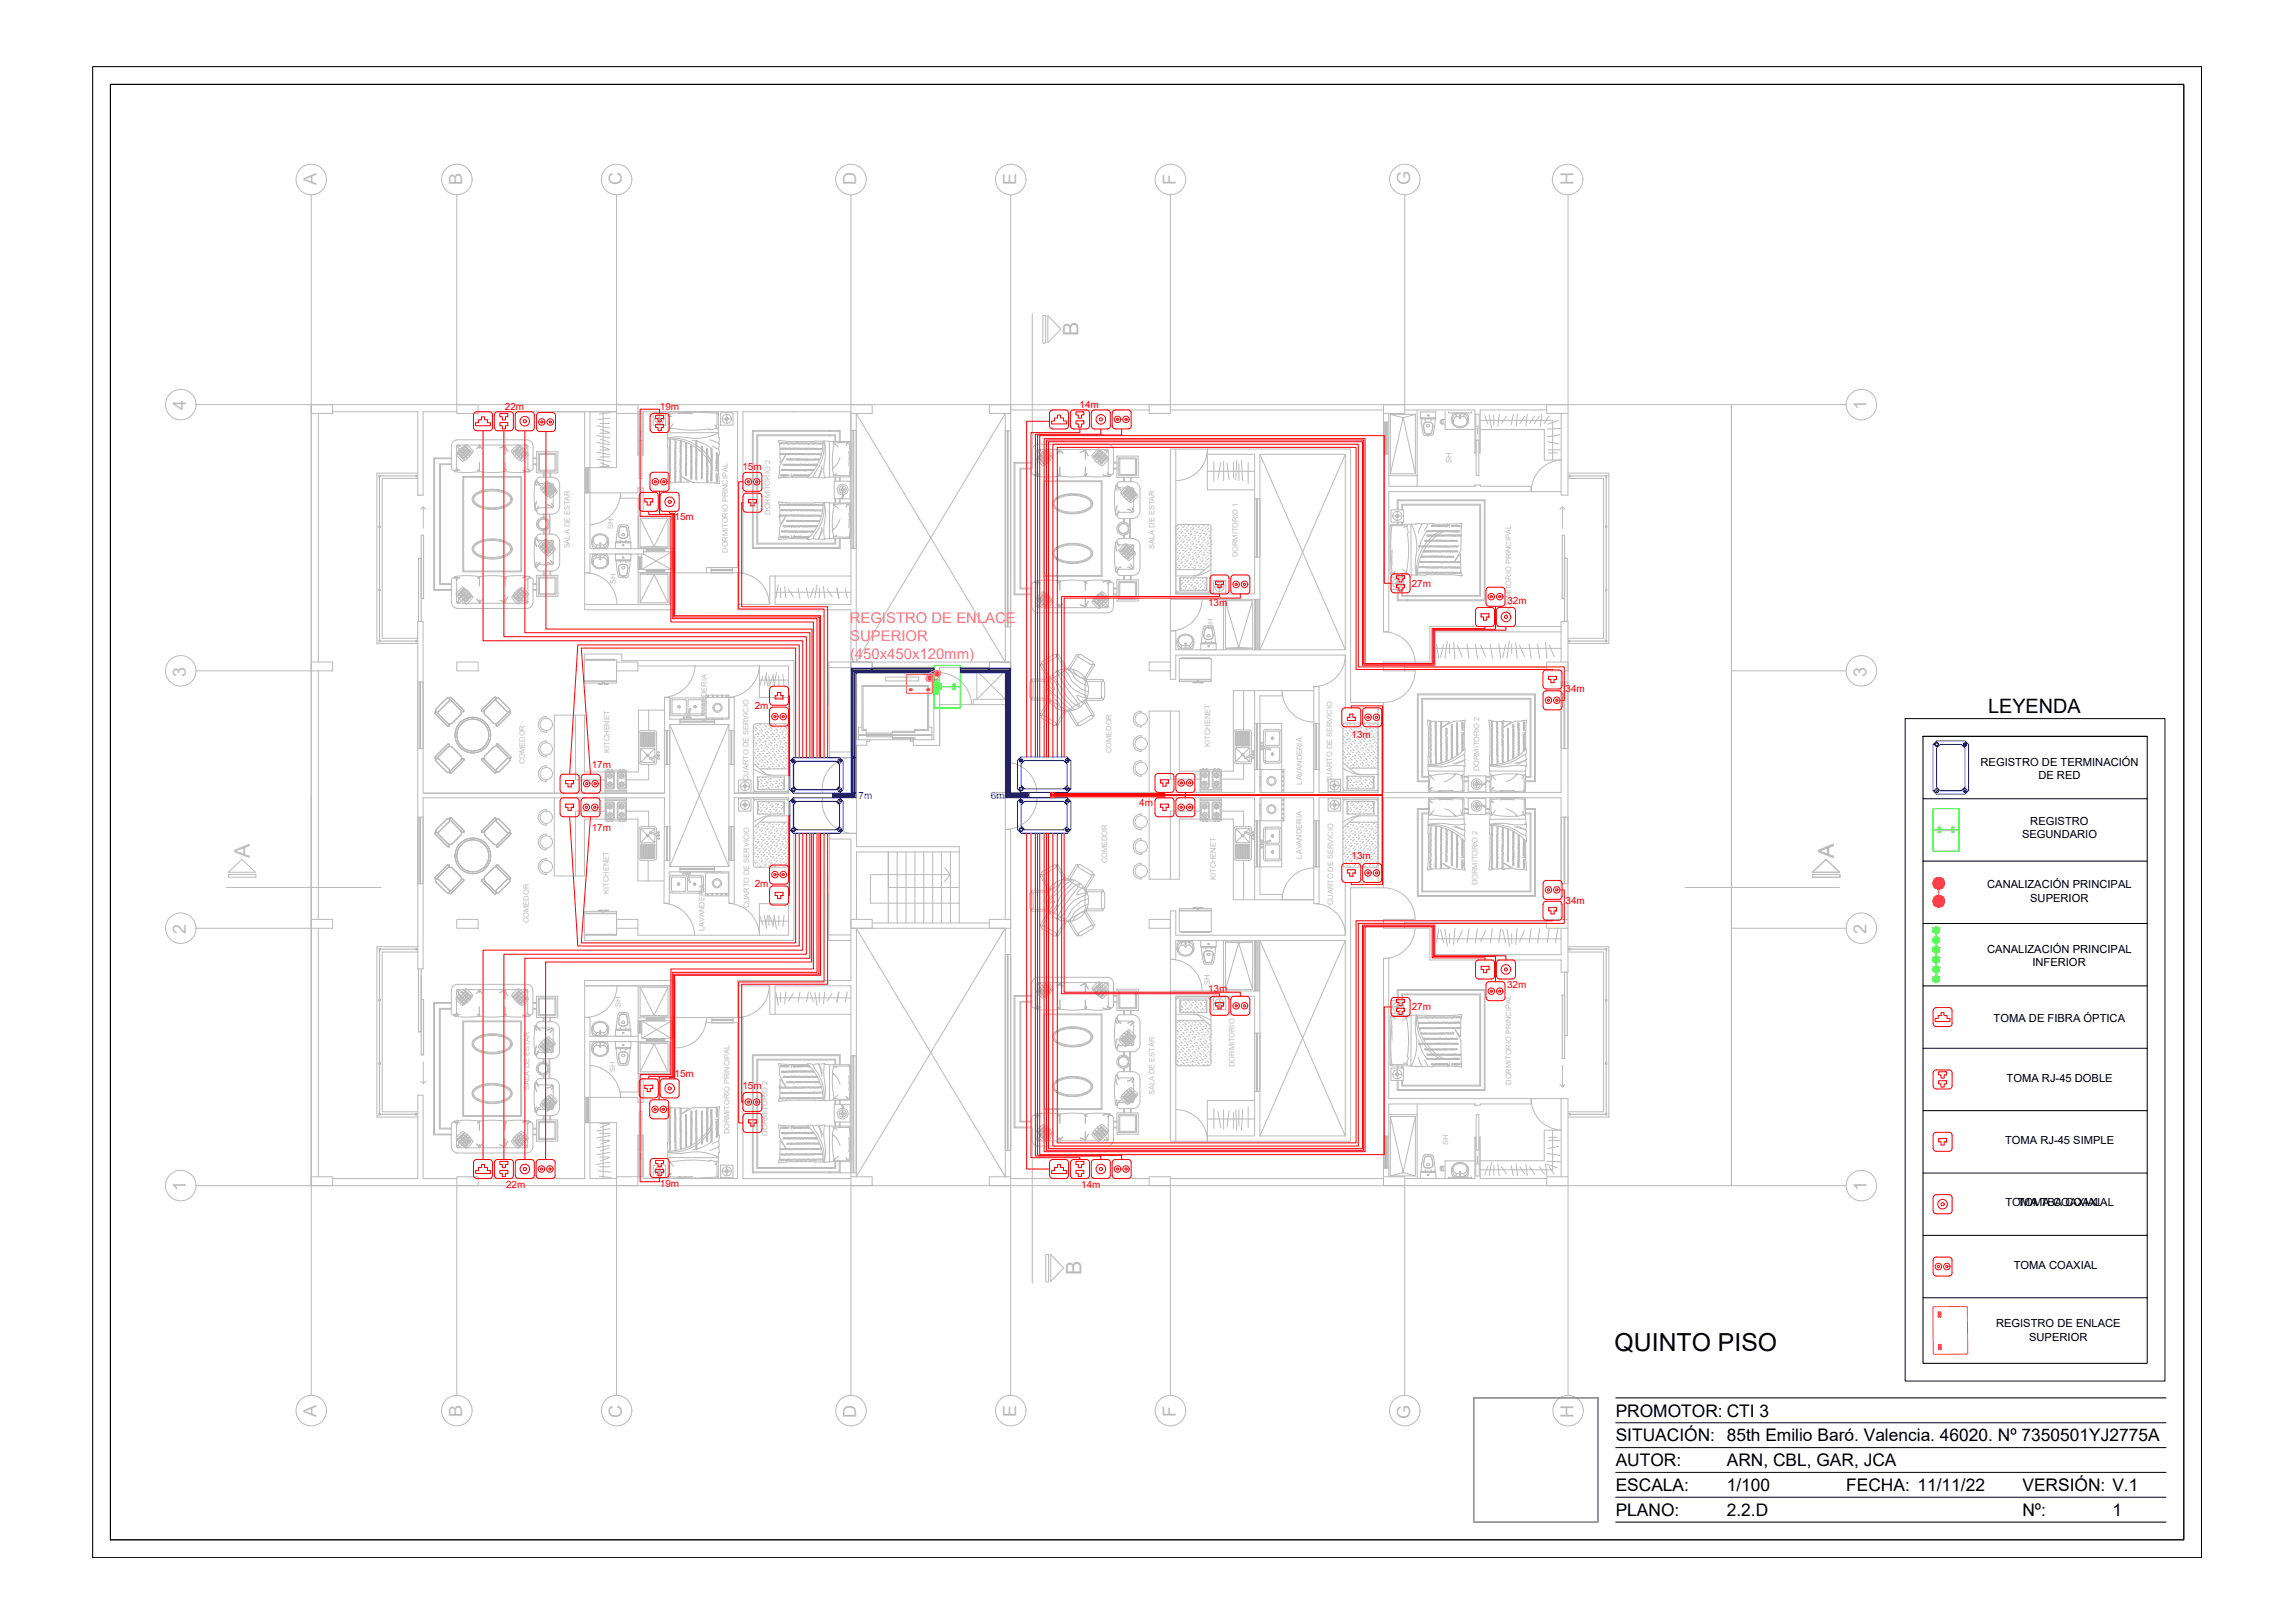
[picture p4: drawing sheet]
<svg xmlns="http://www.w3.org/2000/svg" width="594mm" height="420mm" viewBox="0 0 594 420" stroke-linecap="round" stroke-linejoin="round" font-family="sans-serif">
<defs><g id="words">
<text font-size="6.4" x="418" y="349.8">QUINTO PISO</text>
<g font-size="5.5" fill="#bababa">
<text x="279.2" y="86.9" transform="rotate(-90 279.2 86.9)">B</text>
<text x="64.7" y="222.1" transform="rotate(-90 64.7 222.1)">A</text>
<text x="474.7" y="222.1" transform="rotate(-90 474.7 222.1)">A</text>
<text x="279.9" y="330" transform="rotate(-90 279.9 330)">B</text>
</g>
<text font-size="5.1" x="514.6" y="184.5">LEYENDA</text>
<g font-size="4.7" fill="#bababa">
<text x="81.9" y="48" transform="rotate(-90 81.9 48)">A</text>
<text x="119.6" y="48" transform="rotate(-90 119.6 48)">B</text>
<text x="161" y="48" transform="rotate(-90 161 48)">C</text>
<text x="221.6" y="48" transform="rotate(-90 221.6 48)">D</text>
<text x="263" y="48" transform="rotate(-90 263 48)">E</text>
<text x="304.4" y="48" transform="rotate(-90 304.4 48)">F</text>
<text x="365" y="48" transform="rotate(-90 365 48)">G</text>
<text x="407.3" y="48" transform="rotate(-90 407.3 48)">H</text>
<text x="48.1" y="106.3" transform="rotate(-90 48.1 106.3)">4</text>
<text x="483.1" y="106.3" transform="rotate(-90 483.1 106.3)">1</text>
<text x="48.1" y="175.2" transform="rotate(-90 48.1 175.2)">3</text>
<text x="483.1" y="175.2" transform="rotate(-90 483.1 175.2)">3</text>
<text x="48.1" y="241.8" transform="rotate(-90 48.1 241.8)">2</text>
<text x="483.1" y="241.8" transform="rotate(-90 483.1 241.8)">2</text>
<text x="48.1" y="308.4" transform="rotate(-90 48.1 308.4)">1</text>
<text x="483.1" y="308.4" transform="rotate(-90 483.1 308.4)">1</text>
<text x="81.9" y="366.8" transform="rotate(-90 81.9 366.8)">A</text>
<text x="119.6" y="366.9" transform="rotate(-90 119.6 366.9)">B</text>
<text x="161" y="367.1" transform="rotate(-90 161 367.1)">C</text>
<text x="221.6" y="367.2" transform="rotate(-90 221.6 367.2)">D</text>
<text x="263" y="366.9" transform="rotate(-90 263 366.9)">E</text>
<text x="304.4" y="366.7" transform="rotate(-90 304.4 366.7)">F</text>
<text x="365" y="367.3" transform="rotate(-90 365 367.3)">G</text>
<text x="407.3" y="367.1" transform="rotate(-90 407.3 367.1)">H</text>
</g>
<g font-size="4.5">
<text x="418.2" y="366.7">PROMOTOR: CTI 3</text>
<text x="418.2" y="373.1">SITUACIÓN: 85th Emilio Baró. Valencia. 46020. Nº 7350501YJ2775A</text>
<text x="418.2" y="379.6">AUTOR:</text>
<text x="447" y="379.6">ARN, CBL, GAR, JCA</text>
<text x="418.2" y="386">ESCALA:</text>
<text x="447" y="386">1/100</text>
<text x="477.9" y="386">FECHA: 11/11/22</text>
<text x="523.5" y="386">VERSIÓN: V.1</text>
<text x="418.2" y="392.4">PLANO:</text>
<text x="447" y="392.4">2.2.D</text>
<text x="523.5" y="392.4">Nº:</text>
<text x="546.8" y="392.5">1</text>
</g>
<g font-size="3.9" fill="#f0f">
<text x="219.9" y="161.3">REGISTRO DE ENLACE</text>
<text x="220.1" y="165.9">SUPERIOR</text>
<text x="220" y="170.6">(450x450x120mm)</text>
</g>
<g font-size="2.9">
<text x="512.7" y="198.3">REGISTRO DE TERMINACIÓN</text>
<text x="527.6" y="201.8">DE RED</text>
<text x="525.6" y="213.6">REGISTRO</text>
<text x="523.4" y="217.1">SEGUNDARIO</text>
<text x="514.4" y="229.9">CANALIZACIÓN PRINCIPAL</text>
<text x="525.5" y="233.4">SUPERIOR</text>
<text x="514.4" y="246.6">CANALIZACIÓN PRINCIPAL</text>
<text x="526.1" y="250.1">INFERIOR</text>
<text x="516.1" y="264.5">TOMA DE FIBRA ÓPTICA</text>
<text x="519.4" y="280.1">TOMA RJ-45 DOBLE</text>
<text x="519" y="296.1">TOMA RJ-45 SIMPLE</text>
<text x="519.1" y="312.2">TOMA TBA COAXIAL</text>
<text x="522.3" y="312.2">TOMA COAXIAL</text>
<text x="521.3" y="328.5">TOMA COAXIAL</text>
<text x="516.7" y="343.6">REGISTRO DE ENLACE</text>
<text x="525.3" y="347">SUPERIOR</text>
</g>
<g font-size="2.6" fill="#f00">
<text x="130.7" y="106.1">22m</text>
<text x="170.8" y="106.2">19m</text>
<text x="279.5" y="105.6">14m</text>
<text x="192.2" y="121.7">15m</text>
<text x="174.6" y="134.5">15m</text>
<text x="365.4" y="151.9">27m</text>
<text x="312.7" y="156.9">13m</text>
<text x="390.2" y="156.3">32m</text>
<text x="405.3" y="179.2">34m</text>
<text x="195.4" y="183.5">2m</text>
<text x="349.8" y="190.9">13m</text>
<text x="153.2" y="198.8">17m</text>
<text x="294.9" y="208.7">4m</text>
<text x="153.2" y="215.2">17m</text>
<text x="349.8" y="222.5">13m</text>
<text x="195.4" y="229.7">2m</text>
<text x="405.3" y="234.1">34m</text>
<text x="312.7" y="256.8">13m</text>
<text x="390.1" y="255.7">32m</text>
<text x="365.4" y="261.5">27m</text>
<text x="174.6" y="278.8">15m</text>
<text x="192.2" y="281.9">15m</text>
<text x="131" y="307.6">22m</text>
<text x="170.8" y="307.3">19m</text>
<text x="279.9" y="307.6">14m</text>
</g>
<g font-size="2.6" fill="#00f">
<text x="222.2" y="206.8">7m</text>
<text x="256.5" y="206.8">6m</text>
</g>
<g font-size="1.9" fill="#bababa">
<text x="375.7" y="119.8" transform="rotate(-90 375.7 119.8)">SH</text>
<text x="158.8" y="137" transform="rotate(-90 158.8 137)">SH</text>
<text x="199.4" y="133.3" transform="rotate(-90 199.4 133.3)">DORMITORIO 2</text>
<text x="147.5" y="142" transform="rotate(-90 147.5 142)">SALA DE ESTAR</text>
<text x="188.4" y="143.1" transform="rotate(-90 188.4 143.1)">DORMITORIO PRINCIPAL</text>
<text x="298.9" y="142" transform="rotate(-90 298.9 142)">SALA DE ESTAR</text>
<text x="320.4" y="144.3" transform="rotate(-90 320.4 144.3)">DORMITORIO 1</text>
<text x="159.5" y="151.2" transform="rotate(-90 159.5 151.2)">SH</text>
<text x="391.2" y="159.2" transform="rotate(-90 391.2 159.2)">DORMITORIO PRINCIPAL</text>
<text x="314.1" y="162.7" transform="rotate(-90 314.1 162.7)">SH</text>
<text x="182.9" y="186.8" transform="rotate(-90 182.9 186.8)">LAVANDERIA</text>
<text x="135.8" y="197.8" transform="rotate(-90 135.8 197.8)">COMEDOR</text>
<text x="157.8" y="194.9" transform="rotate(-90 157.8 194.9)">KITCHENET</text>
<text x="287.7" y="194.9" transform="rotate(-90 287.7 194.9)">COMEDOR</text>
<text x="313.3" y="193.3" transform="rotate(-90 313.3 193.3)">KITCHENET</text>
<text x="193.8" y="202.2" transform="rotate(-90 193.8 202.2)">CUARTO DE SERVICIO</text>
<text x="337.1" y="203.1" transform="rotate(-90 337.1 203.1)">LAVANDERIA</text>
<text x="344.8" y="202.7" transform="rotate(-90 344.8 202.7)">CUARTO DE SERVICIO</text>
<text x="382.9" y="199.6" transform="rotate(-90 382.9 199.6)">DORMITORIO 2</text>
<text x="286.6" y="223.5" transform="rotate(-90 286.6 223.5)">COMEDOR</text>
<text x="314.8" y="227.8" transform="rotate(-90 314.8 227.8)">KITCHENET</text>
<text x="337" y="222.3" transform="rotate(-90 337 222.3)">LAVANDERIA</text>
<text x="157.6" y="231.3" transform="rotate(-90 157.6 231.3)">KITCHENET</text>
<text x="382.5" y="229.2" transform="rotate(-90 382.5 229.2)">DORMITORIO 2</text>
<text x="136.9" y="238.9" transform="rotate(-90 136.9 238.9)">COMEDOR</text>
<text x="193.9" y="235.2" transform="rotate(-90 193.9 235.2)">CUARTO DE SERVICIO</text>
<text x="345.1" y="234.3" transform="rotate(-90 345.1 234.3)">CUARTO DE SERVICIO</text>
<text x="182.4" y="241" transform="rotate(-90 182.4 241)">LAVANDERIA</text>
<text x="313.2" y="255" transform="rotate(-90 313.2 255)">SH</text>
<text x="160.7" y="260.7" transform="rotate(-90 160.7 260.7)">SH</text>
<text x="159.2" y="277.4" transform="rotate(-90 159.2 277.4)">SH</text>
<text x="319.6" y="276.2" transform="rotate(-90 319.6 276.2)">DORMITORIO 1</text>
<text x="391.2" y="280.8" transform="rotate(-90 391.2 280.8)">DORMITORIO PRINCIPAL</text>
<text x="137.1" y="282.1" transform="rotate(-90 137.1 282.1)">SALA DE ESTAR</text>
<text x="298.9" y="283.5" transform="rotate(-90 298.9 283.5)">SALA DE ESTAR</text>
<text x="188.8" y="293.7" transform="rotate(-90 188.8 293.7)">DORMITORIO PRINCIPAL</text>
<text x="198.7" y="294" transform="rotate(-90 198.7 294)">DORMITORIO 2</text>
<text x="374.9" y="296.4" transform="rotate(-90 374.9 296.4)">SH</text>
</g>
</g></defs>
<!-- layer: CAJETIN -->
<g fill="none" stroke="#000" stroke-width=".26">
<path d="M24 17.3h545.9v385.9h-545.9zM28.6 21.8h536.7v376.8h-536.7zM493.2 186h67.2v171.5h-67.2zM497.8 190.6h58v162.3h-58zM497.8 190.6h58M497.8 206.8h58M497.8 222.9h58M497.8 239.1h58M497.8 255.2h58M497.8 271.4h58M497.8 287.5h58M497.8 303.7h58"/>
<path d="M497.8 319.8h58M497.8 336h58M381.5 361.9h32.1v32.1h-32.1zM418.2 374.8h142.5M418.2 368.3h142.5M418.2 361.9h142.5M418.2 394h142.5M418.2 387.6h142.5M418.2 381.2h142.5"/>
</g>
<!-- layer: COLUMNA -->
<path d="M267.2 81.2v40M269.9 81.7h.8v7.1h-.8zM271.2 81.7l3.4 3.5-3.4 3.5zM58.6 229.7h40.1M59.1 226.4h7.2v.7h-7.2zM59.1 225.8l3.5-3.3 3.5 3.3zM436.2 229.7h40M469.2 226.4h7.1v.7h-7.1zM469.2 225.8l3.5-3.3 3.5 3.3zM267.2 292.1v40M270.7 324.8h.7v7.1h-.7zM272 324.8l3.3 3.5-3.3 3.5z" fill="none" stroke="#bababa" stroke-width=".26"/>
<!-- layer: 0 -->
<g fill="none" stroke="#bababa" stroke-width=".26">
<path d="M80.6 104.8h367.6v202.1h-367.6zM80.6 104.8v202.1M82.4 107v64.4M86.1 106.6h22v21.6h1.4v-21.6h8.7M123.8 106.6h35.8M151.3 106.6v51.3h23.5v-25.5h-8.3v-6.1h-1.4v1.3h-13.8M152.7 106.6v35.4h22.1M165.1 106.6h25.8v40.3h-8v1.4M165.4 113.9h.7v10h-.7zM165.8 111.6v1.5M165.8 111.6l-.1 .1M165.8 111.6l.2 .1"/>
<path d="M166.5 106.6v11.2h-.3v-10.7h-.8v10.7h-.3v-10.8M220.3 111.4h1.3M221.6 107v64.4l38.6-64.4v64.4zM260.2 111.5h1.4M261.6 104.8v92.5h-1.4M261.6 106.1h35.9M303 106.1h55.1M304.4 116.2v37.6h20.4v-36.2h-12.3v-1.4M326.1 117.6v50.6l22.1-50.6M326.1 117.6h22.1M326.1 117.6l22.1 50.6M348.2 117.6v50.6"/>
<path d="M358.1 107v56.6h1.4v-36.3h44.6M358.1 109.3h1.4M358.1 117.5h1.4M359.5 107v18.9h22.3v-.3h1.4v.3h13.1v1.4M363.6 106.1h18.2v11.2h.2v-10.1h.9v10.1h.3v-11.2h17.2M382 110.4h.9M382.1 113.9h.7v9.2h-.7zM382.5 110.8v1.5M382.5 110.8l-.1 .2M382.5 110.8l.1 .2M404.1 107v21.2h1.8v-21.2M448.2 104.8v202.1"/>
<path d="M98.1 123h.3v.4h-.3zM98.1 136.2h.3v.3h-.3zM107.7 123h.3v.4h-.3zM108.1 123.9h-9.2v41.3h9.2M108.1 122.5h-10.5v44.1h10.5M109.6 131.2v5.6M109.6 131.2l.7 .6M109.6 131.2l-.7 .6M151.3 121.1h1.4M160.6 127.6v1.4h4.6v13M165.2 133.8h8.2v8.2M324.8 129.1h1.3"/>
<path d="M404.5 131.2v5.6M404.5 131.2l-.7 .6M404.5 131.2l.6 .6M405.9 123.9h9.2v41.3h-9.2M405.9 122.5h10.6v44.1h-10.6M406.1 123h.4v.4h-.4zM415.6 123h.4v.4h-.4zM415.6 136.2h.4v.3h-.4zM98.1 152.5h.3v.4h-.3zM165.2 143.4v13.1M165.2 148.2h9.6M165.2 147.4h9.6"/>
<path d="M166.1 143.4v.8h-.9M166.6 143.4h-13.9v4.9h-1.4M166.6 143.4l7.2 4M166.6 142v1.4M167.3 142v.8h-.7M167.3 147.4v.8M172.1 142v.8h2.7M172.1 147.4v.8M173.4 148.2v8.3h-22.1M173.8 142.8l-7.7 4.6M174.8 148.3h17.5v-41.7h28v49.9h-19.7v-7.4h-1.3v7.4h-8.4M184.1 146.9v1.4"/>
<path d="M189.6 146.9v1.4M190.9 148.3v9.6h29.4v36.8h-5.6M220.3 142h1.3M303 155.2h23.1M316.7 155.2v13M324.8 155.2v13M324.8 144.2h1.3M415.6 152.5h.4v.4h-.4zM82.4 173.7v64.3M98.1 165.8h.3v.4h-.3zM107.7 165.8h.3v.4h-.3zM108.1 176.6h1.4"/>
<path d="M151.8 170.7h-.5v-1.4h9.7v1.7h44.5v34.3h16.2M165.1 172.4h39v32.9h-14v-24.7h-1.4v5.6h-15.3v-5.6h-1.4v24.7h-62.5v-44.4h-1.4v89.9h1.4v-44.3h62.5l-.1 27.3h1.4l-.1-8.1h15.5v8.1h1.4v-27.3h14v35.6h-39v-1.8M214.5 172.8h5.8M221.7 173.7v17.8h2.7v1.4h-2.7v26.3h26.6v1.4h-26.6v17.4M225.8 171.4h-11.3l.2 24.7h7M225.8 172.8h15.8l.2 18.7h-5.4v1.5h6.7M225.9 171.4h35.7M256.1 172.8h-12.9v20.2M260.2 173.7v7.3h-8.2v1.4M260.2 162.3h1.4M261.6 172.8h.1M303 171.4v-55.2h46.6v65.7h8.5v23.2h46v-31.4"/>
<path d="M303 173.7v2.2h1.4v-6.3h43.8v13.6h8.5v21.9h-15.3v-27.3h-1.3v27.3h-14v-25h5.8v-1.3M303 163.3h1.4v4.9h43.8M340.1 178.8h-15.3v26.3h-66.8v1.4h66.8v26.4h15.3M404.1 162.2h-34v9.2h-6.5M404.1 163.6h-32.6v9.2h-7.9M404.1 171.4v-10.5h1.8v90.8h-1.8v-3.2h-34v-8.2h-6.5M404.1 176.6h1.8M406 165.8h.4v.4h-.4zM415.6 165.8h.4v.4h-.4zM108.1 193.8h1.4M172 197.9h1.4M172 189.1h1.4"/>
<path d="M173.4 187.6v36.7M173.4 187.6l15.3 36.7M173.4 187.6h15.3M176 186.2v1.4M185 186.2v1.4M188.7 187.6v36.7M188.7 187.6l-15.3 36.7M188.7 197.9h1.4M188.7 189.1h1.4M243.2 182.4h17v55.6M324.8 187.3h7M324.8 199.2h1.6"/>
<path d="M340.1 187.3h1.3M340.1 199.2h1.3M404.1 193.8h1.8M108.1 211.5h1.4M172 214h1.4M188.7 214h1.4M214.7 217.2h5.6v36.6h-29.4v9.6M221.7 215.8h-7l-.2 27.7h5.8M221.7 206.5h-16.2v37h-54.2v-1.4h.5M260.2 214.7h1.4v90.4h35.9M324.8 212.5h1.6M340.1 212.5h1.3"/>
<path d="M404.1 211.5h1.8M405.1 211.5v.3M108.1 228.8h1.4M172 222.7h1.4M173.4 224.3h15.3M176 224.3v1.4M185 224.3v1.4M188.7 222.7h1.4M225.8 238.9h30.3M324.8 224.4h7M331.9 232.9v-1.4h-5.8v-25h14v27.4h1.3v-27.4h15.3v22h-8.5v13.6h-43.8v-6.3h-1.4v59.6h46.6v-65.6h8.5v-23.3h46v31.5M340.1 224.4h1.3"/>
<path d="M363.6 238.9h7.9v8.2h32.6v-6.8M404.1 228.8h1.8M82.4 240.3v64.3M98.1 245.5h.3v.4h-.3zM98.1 258.8h.3v.4h-.3zM107.7 245.5h.3v.4h-.3zM108.1 246.5h-9.2v41.3h9.2M108.1 245.1h-10.5v44.1h10.5M151.3 255.2h22.1v8.3M159.6 240.3v1.8h-.5M165.2 255.2v27.5h-4.6v1.4M190.9 255.2h8.4v7.4h1.3v-7.4h19.7v49.4"/>
<path d="M214.7 242h5.6M220.3 240.3h40M221.6 240.3l38.6 64.3v-64.3l-38.6 64.3 .1-64.3M256.1 247.1h.1M260.2 247.1h1.4M303 256.5h23.1M316.7 243.5v13M324.8 243.5v13M348.2 243.5h-43.8v4.9h-1.4M348.2 243.5v50.6M348.2 243.5l-22.1 50.6M405.9 245.1h10.6v44.1h-10.6"/>
<path d="M405.9 246.5h9.2v41.3h-9.2M406.1 245.5h.3v.4h-.3zM415.6 245.5h.4v.4h-.4zM415.6 258.8h.4v.4h-.4zM98.1 275.1h.3v.4h-.3zM108.9 279.9l.7 .6M109.6 274.9v5.6M110.3 279.9l-.7 .6M151.3 263.4h1.4v4.9h12.5M165.2 277.9h8.2v-8.3h-20.7v35.5h6.9M165.2 263.5h9.6M165.2 264.3h9.6"/>
<path d="M165.2 267.5h.9v1.4M166.1 264.3l7.7 4.6M166.1 268.9h8.7M167.3 263.5v.8M167.3 268.9v.7M172.1 263.5v.8M172.1 268.9v.7M173.8 264.3l-7.7 4.6M174.8 263.4h17.5v41.7h28M182.9 263.4v1.4h8v40.3h-24.4v-11.2h-.3v10.7h-.8v-10.7h-.3v10.7M184.2 263.4v1.4M189.8 263.4v1.4"/>
<path d="M220.3 273.3h1.4M261.6 274.7v.1M324.8 267.5h1.3M404.5 275.8v5.6M415.6 275.1h.4v.4h-.4zM98.1 288.3h.3v.4h-.3zM107.5 288.3h.4v.4h-.4zM151.3 284.1h13.8v1.3h1.4v-6.1h8.3v-25.5h-23.5v51.3h-27.5M165.4 287.8h.7v9.9h-.7zM165.7 300l.1 .1M165.8 298.6v1.5M166 300l-.2 .1"/>
<path d="M260.2 297.8h1.4M304.4 295.4v-37.5h20.4v36.2h-12.3v1.3M324.8 282.6h1.3M326.1 294.1v-50.6l22.1 50.6M326.1 294.1h22.1M358.1 294.1h1.4M382.1 288.6h.7v9.2h-.7zM382.5 299.4v1.4M396.3 284.4v1.4h-13.1v.3h-1.4v-.3h-22.3v18.8M403.8 280.8l.7 .6M404.1 284.4v20.2M405.1 280.8l-.6 .6"/>
<path d="M406.1 288.3h.4v.4h-.4zM415.6 288.3h.4v.4h-.4zM86.1 305.1h22v-21.6h1.4v21.6h8.7M217.5 303.6h4.1M303 304.6v.5h55.1M358.1 304.6v-56.5h1.4v36.3h46.4v20.2M358.1 302.4h1.4M382 301.3h.9M382.4 300.7l.1 .1M382.6 300.7l-.1 .1M384.2 305.1h.1M400.4 305.1h-17.2v-10.7h-.3v10.1h-.9v-10.1h-.2v10.7h-18.2"/>
<path d="M381.5 361.9h32.1v32.1h-32.1z"/>
<circle cx="80.6" cy="46.5" r="3.9"/>
<circle cx="118.3" cy="46.5" r="3.9"/>
<circle cx="159.6" cy="46.5" r="3.9"/>
<circle cx="220.3" cy="46.5" r="3.9"/>
<circle cx="261.6" cy="46.5" r="3.9"/>
<circle cx="303" cy="46.5" r="3.9"/>
<circle cx="363.6" cy="46.5" r="3.9"/>
<circle cx="405.8" cy="46.5" r="3.9"/>
<circle cx="46.8" cy="104.7" r="3.9"/>
<circle cx="481.8" cy="104.7" r="3.9"/>
<circle cx="46.8" cy="173.7" r="3.9"/>
<circle cx="481.8" cy="173.7" r="3.9"/>
<circle cx="46.8" cy="240.3" r="3.9"/>
<circle cx="481.8" cy="240.3" r="3.9"/>
<circle cx="46.8" cy="306.9" r="3.9"/>
<circle cx="481.8" cy="306.9" r="3.9"/>
<circle cx="80.6" cy="365.2" r="3.9"/>
<circle cx="118.3" cy="365.2" r="3.9"/>
<circle cx="159.6" cy="365.2" r="3.9"/>
<circle cx="220.3" cy="365.2" r="3.9"/>
<circle cx="261.6" cy="365.2" r="3.9"/>
<circle cx="303" cy="365.2" r="3.9"/>
<circle cx="363.6" cy="365.2" r="3.9"/>
<circle cx="405.9" cy="365.2" r="3.9"/>
</g>
<!-- layer: L.COLUMNA -->
<g fill="none" stroke="#bababa" stroke-width=".26">
<path d="M80.6 50.4v54.4h-29.9M118.2 50.4v54.4M159.6 50.4v54.4M220.3 50.4v54.4M261.6 50.4v54.4M303 50.4v54.4M363.6 50.4v54.4M405.9 50.4v54.4M448.2 104.8h29.8M50.7 173.7h29.9M448.2 173.7h29.8M50.7 240.3h29.9"/>
<path d="M448.2 240.3h29.8M50.7 306.9h29.9v54.4M118.2 306.9v54.4M159.6 306.9v54.4M220.3 306.9v54.4M261.6 306.9v54.4M303 306.9v54.4M363.6 306.9v54.4M405.9 306.9v54.4M448.2 306.9h29.8"/>
</g>
<!-- layer: NOFIJO -->
<g fill="none" stroke="#bababa" stroke-width=".26">
<path d="M80.6 104.8h5.5v2.2h-5.5zM118.2 104.8h5.6v2.2h-5.6zM159.6 104.8h5.5v2.2h-5.5zM220.3 104.8h5.5v2.2h-5.5zM256.1 104.8h5.5v2.2h-5.5zM297.5 104.8h5.5v2.2h-5.5zM358.1 104.8h5.5v2.2h-5.5zM400.4 104.8h5.5v2.2h-5.5zM80.6 171.4h5.5v2.3h-5.5zM118.2 171.4h5.6v2.3h-5.6zM159.6 171.4h5.5v2.3h-5.5zM220.3 171.4h5.5v2.3h-5.5z"/>
<path d="M256.1 171.4h5.5v2.3h-5.5zM260.2 173.7h-4.1v-2.3h5.5v2.3M297.5 171.4h5.5v2.3h-5.5zM358.1 171.4h5.5v2.3h-5.5zM400.4 171.4h5.5v2.3h-5.5zM80.6 238h5.5v2.3h-5.5zM118.2 238h5.6v2.3h-5.6zM159.6 238h5.5v2.3h-5.5zM220.3 238h5.5v2.3h-5.5zM256.1 238h5.5v2.3h-5.5zM297.5 238h5.5v2.3h-5.5zM358.1 238h5.5v2.3h-5.5z"/>
<path d="M405.9 238h-5.5v2.3h5.5M80.6 304.6h5.5v2.3h-5.5zM118.2 304.6h5.6v2.3h-5.6zM159.6 304.6h5.5v2.3h-5.5zM220.3 304.6h5.5v2.3h-5.5zM256.1 304.6h5.5v2.3h-5.5zM297.5 304.6h5.5v2.3h-5.5zM358.1 304.6h5.5v2.3h-5.5zM400.4 304.6h5.5v2.3h-5.5z"/>
</g>
<!-- layer: ducto de basura -->
<path d="M252.9 173.7v7.3l7.3-7.3M252.9 173.7l7.3 7.3M252.9 173.7h3.2" fill="none" stroke="#bababa" stroke-width=".26"/>
<!-- layer: PUERTAS -->
<g fill="none" stroke="#bababa" stroke-width=".26">
<path d="M312.6 116.2a8.2 8.2 0 0 1-8.2 8.2M404.1 119.1a8.2 8.2 0 0 0-7.7 8.2M160.6 127.6a8.5 8.5 0 0 1-7.9 8.3M151.4 148.3a8.2 8.2 0 0 1 8.3 8.2M190.9 148.3a8.2 8.2 0 0 1 8.2 8.2M311.2 155.1a8.2 8.2 0 0 1-8.2 8.2M179.9 172.3a8.5 8.5 0 0 1-7.9 8.2M196.6 172.3a8.5 8.5 0 0 1-7.9 8.2M243.3 174.1a8.6 8.6 0 0 1 8.2 8.3M331.9 178.8a8.2 8.2 0 0 0 8.2 8.1M348.3 169.6a8.2 8.2 0 0 1-8.2 8.2M358.1 163.6a8.2 8.2 0 0 1 8.2 7.8"/>
<path d="M363.6 173.7h2.7M366.3 173.7a8.2 8.2 0 0 1-8.2 8.1M221.8 196.1a8.2 8.2 0 0 0-8.9 9.2M260.2 197.3a8.2 8.2 0 0 1 8.2 7.8M212.9 206.5a8.1 8.1 0 0 0 8.8 9.2M268.4 206.5a8.2 8.2 0 0 1-8.2 8.2M171.9 233.8a8.5 8.5 0 0 1 7.9 8.3M188.7 233.8a8.5 8.5 0 0 1 7.9 8.3M340.1 233.9a8.2 8.2 0 0 1 8.2 8.2M340.1 224.7a8.2 8.2 0 0 0-8.2 8.2M358.1 229.8a8.2 8.2 0 0 1 8.2 8.2M363.6 238h2.7"/>
<path d="M159.7 255.2a8.2 8.2 0 0 1-8.3 8.2M199.1 255.2a8.2 8.2 0 0 1-8.2 8.2M303 248.3a8.2 8.2 0 0 1 8.2 8.2M366.3 240.3a8.2 8.2 0 0 1-8.2 7.8M152.7 275.8a8.5 8.5 0 0 1 7.9 8.3M182.9 263.4a7.8 7.8 0 0 1-8.1 7.8M304.4 287.3a8.2 8.2 0 0 1 8.2 8.1M396.3 284.4a8.2 8.2 0 0 0 7.8 8.2"/>
</g>
<!-- layer: escalera -->
<g fill="none" stroke="#bababa" stroke-width=".26">
<path d="M205.5 106.6h.4M229.9 220.6v18.3M229.9 229.7h18.4M232.2 220.6v18.3M234.5 220.6v18.3M236.8 220.6v18.3M239.1 220.6v18.3M241.4 220.6v18.3M243.7 220.6v18.3M244.5 224.7l1.5 1.7M246 220.6v18.3M246 226.4l-1.5 1.8"/>
<path d="M246 226.4h-20.7v7.4h23M248.3 220.6v18.3"/>
</g>
<!-- layer: ascensor -->
<g fill="none" stroke="#bababa" stroke-width=".26">
<path d="M221.7 174.2h19.9M229.3 175.3h8.5v1h-8.5zM222.2 190.4h.1M222.2 190.4h19v1.1M222.2 190.4v1.1M223.1 188.3h-.9v1.9h19v-1.9h-.8M224.2 189.1h-1.1v-11.7h17.3v11.7h-3.6v-.3h3.3v-11.1h-16.7v11.1h.8v1.4M224.4 189.8h6.6v.3h-6.6zM224.4 190.5h6.6v.3h-6.6zM224.4 191.5h12M225.1 191.5v.5h-.7M231 189.3h5.8v.3h-5.8z"/>
<path d="M231 190.9h5.8v.3h-5.8zM235.7 191.5v.5h.7"/>
</g>
<!-- layer: muebles -->
<g fill="none" stroke="#bababa" stroke-width=".26">
<path d="M116.8 115.5v5.6a.69 .69 0 0 0 .7 .7 .69 .69 0 0 0 .7-.7v-5.6M116.8 118.8h-4.3v33.8h4.3M116.8 118.6h-4.5v34.2h4.5M116.9 115.5a1.62 1.62 0 0 1 1.6-1.6h17.9a1.62 1.62 0 0 1 1.6 1.6M118.2 115.5a1.03 1.03 0 0 1 .6 1M118.2 115.5a1.09 1.09 0 0 1 .7 1.1M118.5 115.2h17.9M118.5 115.2l-.3 .3M118.5 115.2l.7 .4M124.1 119.7v2.4zM124.1 115.2v.8zM124.1 115.2l.8 1"/>
<path d="M124.1 115.2l-.7 1M130.6 115.3l-1.2 .7M130.7 115.2v2.4zM130.7 115.2l.8 1.6M136.1 116.1l.6-.6-.6 .6M136.4 115.2l-.7 .4M136.4 115.2l.2 .3M136.6 115.5v5.6a.69 .69 0 0 0 .7 .7 .69 .69 0 0 0 .7-.7M138 118.8h.9M138 118.6h.9M138 115.5v5.6M138.9 116.9h5.5v5.5h-5.5z"/>
<path d="M139.4 117.4h4.6v4.6h-4.6zM139.6 117.6h4.1v4.1h-4.1zM154.5 110.2l3.4 .6M154.5 112.8l3.4 .6M154.5 114.6l3.4 .6M154.5 117.1l3.4 .6M154.5 118.9l3.4 .6M155.3 109.6h2.5M155.3 112.2h2.5M155.3 116.5h2.5M155.3 118.3h2.5M155.4 111.2l2.3 .8"/>
<path d="M155.4 113.7l2.3 .8M155.4 115.5l2.3 .8M155.4 119.8l2.3 .8M156.1 106.6v14.5M158 108.2l-3.1 .4M158.1 106.8l-3 .4M159.6 106.6v14.5h-6.9M169.1 106.8h3.2v3.3h-3.2zM169.5 108.4h.7M170.7 107.3v.7M170.7 108.9v.7M171.1 108.4h.7"/>
<path d="M186.5 106.8h3.2v3.3h-3.2zM187 108.4h.7M188.1 107.3v.7M188.1 108.9v.7M188.6 108.4h.7M216.1 114.3v-1.5h-20v27.8h20v-1.2M216.3 114.3v-1.7h-20.4v28.2h20.4v-1.4M217.3 114.3v-2.6h-22.3v30.1h22.3v-2.4M217.5 114.3v-2.9h-22.7v30.6h22.7v-2.6M267.1 119.9h-4.4v33.9h4.4M267.1 119.7h-4.6v34.3h4.6M267.1 116.6v5.7"/>
<path d="M268.4 116.6a1.09 1.09 0 0 1 .7 1.1M268.4 116.6v5.7M268.5 116.6a1.03 1.03 0 0 1 .6 1.1M268.7 115h17.9a1.62 1.62 0 0 1 1.6 1.6v5.7M268.7 115a1.62 1.62 0 0 0-1.6 1.6M274.3 116.4l.1 .8zM274.4 116.3l-.8 1M274.4 116.3l.7 1zM279.6 117.1l1.2-.6-1.2 .6M281 116.4l.7 1.6M281 116.4v2.4zM281 116.3l.7 1.7"/>
<path d="M285.9 116.7l.7-.4zM286.6 116.4l-17.9-.1 .7 .4-.7-.4-.2 .3M286.6 116.4l.3 .2M286.9 116.6l-.6 .7M286.9 116.6v5.7M288.2 119.9h.9M288.2 119.7h.9M289.1 118.1h5.5v5.5h-5.5zM289.6 118.5h4.6v4.6h-4.6zM289.9 118.8h4v4.1h-4zM312.5 117.6v9.2h12.3M314.2 119.5v5.2"/>
<path d="M316 119.7l-.7 4.3M316.7 119.4v5M317.6 119.9l.6 4.3M319.3 119.6v4.2M320.1 119.1l-.2 5.1M321.4 119.1l.3 5.4M323.1 119.8v5.4M359.9 107.3v15.3M359.9 107.3l3.3 .8M359.9 107.3h6.5M363.2 108.1l-3.3 14.5M363.2 108.1l3.2 14.5"/>
<path d="M366.4 107.3v15.3M366.4 107.3l-3.2 .8M366.8 106.1v19.8M367.7 108.2h4M367.7 108.3l.2 .2M367.8 106.6h3.8M368.8 112l-.2-2.2a1.44 1.44 0 0 1 2.2 0l-.3 2.2M368.8 112l.2 .2 .7 .1M369.3 110.1a.38 .38 0 0 1 .5-.2 .38 .38 0 0 1 .2 .5l-.5 .1-.2-.3M369.3 109.3h.7M369.4 109.3a1.19 1.19 0 0 0-.8 1.9 1.13 1.13 0 0 0 1.1 1.2 1.13 1.13 0 0 0 1.1-1.2 1.19 1.19 0 0 0-.8-1.9M369.5 107.4h.4v.3h-.4z"/>
<path d="M369.7 112.3h.1M370.5 112l-.3 .3h-.5M371.5 108.5v.5a8.2 8.2 0 0 1-.8 3.7l-.4 .1a1.91 1.91 0 0 1-1.9-.4l-.3-1.7-.2-2.2M371.6 106.6l.1 1.6h-4l.1-1.6M371.7 108.3l-.2 .2h-3.6M372.8 108.8h.8v.8h-.8zM374.1 106.6v4.6h7.7M374.1 108.6h-.9v1.2h.9M375 106.6v.3h5.9v-.3M375.8 108.6a2.14 2.14 0 0 0 3 2M375.9 107.4l-.2 1.2M376 108.8l.1 .6"/>
<path d="M376.1 109.1v.1M376.1 108l-.1 .8M376.2 109.4l.4 .6M376.3 106.9l-.3 .6M376.6 110l.6 .4M376.7 107.2l.3 .7M376.9 107.1l-.5 .4-.3 .5M376.9 107.1h2.1M377 107.1h-.1M377 107.9h1.9l.5 .2a1.45 1.45 0 0 1 .2 1.5M377 107.9l-.3 .1a1.48 1.48 0 0 0-.4 1.6M379 107.1l.5 .4 .3 .5"/>
<path d="M379 107.1h.1M379.2 107.2l-.3 .7M379.3 110a2.23 2.23 0 0 1-2.1 .3M379.5 110.2l-.7 .4M379.6 106.9l.4 .6M379.8 108l.1 .8M379.9 109.1v.1M379.9 108.8l-.1 .6-.5 .6M380 107.4l.2 1.4M380.2 108.8l-.2 .8-.5 .6M383.2 111.2h16.6v7.9h4.3M383.2 108.8h18.7v10.3"/>
<path d="M384.4 107.5l.7 2.3M385.5 107.4l.6 3.4M386.7 107.5v2.5M388.1 107.3l-.4 3M390 107.7l-1.3 1.9M391.7 107.3l-.5 2.6M392.8 107.3l-.3 3M394.7 107.7l-1.3 1.9M395.3 107.3l-.3 3M397.2 107.7l-1.2 1.9M398.5 107.7l-1.3 1.9M399.1 107.3l-.4 3"/>
<path d="M400.7 114.4l2.8 .5M400.8 116.5h3M400.9 117.2h2.2M401 107.7l-1.3 1.9M403.5 108.8l-2.8 1M403.7 112.6l-3.2 .5M403.9 110.9l-3.4 .2M116.8 120.1h-3v31.2h3M116.8 120.3h-2.8v30.8h2.8M117.5 121.8h.1M117.5 121.8l.1 .2a23.7 23.7 0 0 0 7 .1 23.8 23.8 0 0 0 6.3 0h.3a20.2 20.2 0 0 0 5.9 0M118.5 121.3l-1 .5"/>
<path d="M118.9 121.7l-1.4 .1M119.1 121.6l-.8 .3-.8-.1M119.8 123.3h15.2v24.7h-15.2zM120 123.5h14.8v24.3h-14.8zM122.9 128a8.1 8.1 0 0 1 9.4 .3 1.78 1.78 0 0 1-1.1 2.8 8.2 8.2 0 0 1-8.6-.9l-.4-.6v-.7zM122.9 128.1a8 8 0 0 1 9.2 .3 1.49 1.49 0 0 1-.7 2.4 8.2 8.2 0 0 1-8.7-.6 1.34 1.34 0 0 1 .2-2.1zM123.1 128.3a7.8 7.8 0 0 1 8.8 .2 1.25 1.25 0 0 1-.7 2.1 7.9 7.9 0 0 1-8.3-.6 1.06 1.06 0 0 1 .2-1.7zM124.1 122.1l-.5-.5 .5 .5M124.1 122.1h.1M124.2 121.9l-.1 .2M130.5 121.7l.2 .4M130.7 121.8h.1"/>
<path d="M130.7 122v-2.3v2.4M131.1 121.5l-.4 .6M136.3 121.3l1 .5M137.1 122.1l-1.8-.3 1.8 .3M137.3 121.8l-.2 .3M137.3 121.8h.1M138 120.1h.9M138 120.3h.9M138.5 139.4l.1 .9 .3 1.2M138.5 132l.4 .3M138.5 124.6a24.3 24.3 0 0 0 .1 7.4M138.6 139.4a24.3 24.3 0 0 0-.1 7.3"/>
<path d="M138.6 124.6v.6l.3 .5M138.9 132.3h.1M138.9 139.1h.1M138.9 124.4h.1M138.9 124.3l-.4 .3M138.9 139.1l-.4 .2M138.9 124.3a1.34 1.34 0 0 0 1 1.4M138.9 124.3l.4 1.1 .6 .3M138.9 139.1l.2 .6 .4 .6M138.9 129.8l-.3 1.3-.1 .9M139.5 131.1l-.4 .5-.2 .7M140.6 122.4v1.1"/>
<path d="M140.6 133.1v.9M140.6 137.4v.9M140.9 122.4v1.1M140.9 133.1v.9M140.9 137.4v.9M141.6 130.7a1.32 1.32 0 0 1 1.3 .8M141.6 130.7a1.24 1.24 0 0 1 1.3 .8M141.7 125.7l1.2-.5-1.2 .5M142.2 133.1v2M142.2 136.3v2M142.4 122.4v1.2M142.4 133.1v5.2"/>
<path d="M142.6 122.4v1.1M142.8 130.3l.4 .8-.3 .4M142.9 139.9h-3.2a.81 .81 0 0 1-.8-.8 .81 .81 0 0 1 .8-.8h3.2a1.96 1.96 0 0 1 2 1.9v5.7a1.96 1.96 0 0 1-2 1.9M142.9 139.9a1.24 1.24 0 0 1-1.3 .7M142.9 139.9a1.32 1.32 0 0 1-1.3 .8M142.9 139.9l.3 .3M143.2 125.5v5.7l-.4-.9M143.2 125.5l-.8 .9M143.2 125.5l-.3-.3h-3.2a.81 .81 0 0 1-.8-.9 .81 .81 0 0 1 .8-.8h3.2a1.96 1.96 0 0 1 2 2v5.6M143.2 125.5l-.7 .8M144.9 131.1a1.96 1.96 0 0 1-2 2h-3.2a.81 .81 0 0 1-.8-.8 .81 .81 0 0 1 .8-.8h3.2M153.5 139.8h.1"/>
<path d="M153.6 139.5l-.2 .6a1.5 1.5 0 0 0 .9 1.7M153.7 139.3a1.5 1.5 0 0 0 .4 1.7M153.8 138.7a2.54 2.54 0 0 0-.1 3.3M153.8 138.7a2.3 2.3 0 0 1 3.2 .1 2.3 2.3 0 0 1 0 3.2h-3.3M155.3 120.8h2.5M156.1 138.6a2.05 2.05 0 0 0-2.5 .9M156.1 138.6l1 .9M157 139.3l.2 .6M157.2 139.5l.1 .6a1.5 1.5 0 0 1-.9 1.7M157.2 139.9l-.2 .4M157.3 139.8h.1M160.4 136.6l-.2 .9a1.3 1.3 0 0 0 1.1 1.9 1.3 1.3 0 0 0 1.1-1.9l-.1-.4a1.17 1.17 0 0 0-1.7-.8l-.2 .3"/>
<path d="M160.4 135.9l-.1 .1a9.3 9.3 0 0 0-.8 4.2M160.5 135.9h.2a1.99 1.99 0 0 1 1.9 .3l.5 4M160.5 136.5l.7-.1a.91 .91 0 0 1 .9 .2 .91 .91 0 0 1 .2 .9l.1 1.3a1.41 1.41 0 0 1-2.2 0v-.9zM160.9 138.5h.1M160.9 138.5l.3 .2 .5-.2M160.9 138.5l.4-.4 .4 .4M161.3 136.4h.1M161.7 138.5h.1M165.7 134.2h7.2v7.5h-7.2zM165.7 134.2l3.6 7.3M172.9 134.2l-3.6 7.3M201.9 133.2l-.3 .5 .3 .5"/>
<path d="M215.9 124.6h4.2v4.5h-4.2zM216.1 123.5v1.1M216.1 129.1v1.1M216.3 123.5v1.1M216.3 129.1v1.1M217.2 126.7h.7M217.3 123.5v1.1M217.3 129.1v1.1M217.5 123.5v1.1M217.5 129.1v1.1M218.1 125.8v.7M218.1 127v.7"/>
<path d="M218.2 128.1l-.6 1M218.3 128.1l-.4 1M218.4 126.7h.7M218.4 128.1l-.3 1M267.1 121.2h-3.1v31.3h3.1M267.1 121.4h-2.8v30.8h2.8M267.1 122.3a.69 .69 0 0 0 .7 .7 .69 .69 0 0 0 .7-.7M267.8 123h.1M267.8 123l.1 .2a17.1 17.1 0 0 0 6 .1M268.8 122.5l-1 .5M269.1 122.9h-1.3M269.3 122.8l-.7 .2-.8-.1"/>
<path d="M270.1 124.5h15.2v24.7h-15.2zM270.3 124.7h14.8v24.3h-14.8zM273 129.5a7.9 7.9 0 0 1 9.3 0 1.66 1.66 0 0 1-1 2.6 8.2 8.2 0 0 1-8.3-.8 1.3 1.3 0 0 1 0-1.8zM273.1 129.2a8.4 8.4 0 0 1 9.1 0 1.74 1.74 0 0 1 .6 1.7 1.74 1.74 0 0 1-1.3 1.3 8.7 8.7 0 0 1-8.4-.5 1.57 1.57 0 0 1 0-2.5zM273.4 129.5a7.8 7.8 0 0 1 8.7 .2 1.26 1.26 0 0 1-.6 2 8 8 0 0 1-8.3-.6 1.09 1.09 0 0 1 .2-1.6zM274.3 120.9v2.4l-.4-.5 .5 .5 .1-.3M280.5 123.3a24 24 0 0 1-6.3 0h-.3M280.7 122.8l.3 .4M281 123h.1M281 120.9v2.3zM281.3 122.6l-.3 .7 .3-.7M285.5 122.9l1.8 .4"/>
<path d="M285.5 122.9l1.8 .3M286.9 122.3a.69 .69 0 0 0 .7 .7 .69 .69 0 0 0 .7-.7M287.3 123.3a28.1 28.1 0 0 1-6.8 0M287.5 123l-.9-.5 1 .5M287.6 123l-.3 .3M287.6 123h.1M288.2 121.2h.9M288.2 121.4h.9M288.8 125.8a19.7 19.7 0 0 0 .1 7.6h.2l.2-.6 .4-.5M288.8 125.8v.6l.4 .5-.4-.5v-.6M289.1 125.5l-.3 .3M289.1 125.5l.4 1 .7 .4"/>
<path d="M289.1 125.5a1.34 1.34 0 0 0 1.1 1.4M289.2 131l-.3 .8-.1 1.3M289.9 139.4h3.3a1.96 1.96 0 0 1 1.9 2M289.9 124.7h3.2M289.9 134.3h3.2M289.9 132.6h3.2M289.9 126.3h3.2M290 124.7a.81 .81 0 0 0-.9 .8 .81 .81 0 0 0 .9 .8M290 132.6a.81 .81 0 0 0-.9 .8 .81 .81 0 0 0 .9 .8M290 139.4a.81 .81 0 0 0-.9 .8 .81 .81 0 0 0 .9 .8M290.9 123.6v1.1M290.9 134.3v.8"/>
<path d="M290.9 138.5v.9M291.1 123.6v1.1M291.1 134.3v.9M291.1 138.5v.9M291.8 131.9a1.32 1.32 0 0 1 1.4 .7M291.9 131.9a1.24 1.24 0 0 1 1.2 .7M292.4 134.3v1.9M292.4 137.4v2M292.6 123.6v1.1M292.6 134.3v5.1M292.8 123.6v1.1M293 131.5l.5 .8z"/>
<path d="M293.1 126.3l-1.2 .6M293.2 124.7a1.92 1.92 0 0 1 1.9 1.9v5.7a1.96 1.96 0 0 1-1.9 1.9M293.2 126.3l.3 .3M293.5 126.6v5.7M293.5 126.6l-.8 .9M293.5 132.3l-.3 .3M304.7 139.1h.1M304.7 136.2h.1M304.7 138.1l-.3 .3M305.2 138.6h.1M305.2 137.6h.1M305.2 136.7l-.5 .4"/>
<path d="M305.7 137.1h.1M305.7 136.2h.1M305.7 139.1l-.5 .5M306.1 139.6h.1M306.1 138.6h.1M306.1 137.6l-.4 .5M306.6 138.1h.1M306.6 137.1h.1M306.6 136.2l-.5 .5M307.1 139.6h.1M307.1 136.7h.1M307.1 138.6l-.5 .5"/>
<path d="M307.6 139.1h.1M307.6 138.1h.1M307.6 137.1l-.5 .5M308 135.8l-.4 .4M308.1 137.6h.1M308.1 136.7h.1M308.1 139.6l-.5 .5M308.6 139.1h.1M308.6 136.2h.1M308.6 138.1l-.5 .5M309.1 138.6h.1M309.1 137.6h.1"/>
<path d="M309.1 136.7l-.5 .4M309.5 137.1h.1M309.5 136.2h.1M309.5 139.1l-.4 .5M310 139.6h.1M310 138.6h.1M310 137.6l-.5 .5M310.5 138.1h.1M310.5 137.1h.1M310.5 136.2l-.5 .5M311 139.6h.1M311 136.7h.1"/>
<path d="M311 138.6l-.5 .5M311.5 139.1h.1M311.5 138.1h.1M311.5 137.1l-.5 .5M311.9 135.8l-.4 .4M312 137.6h.1M312 136.7h.1M312 139.6l-.5 .5M312.5 139.1h.1M312.5 136.2h.1M312.5 138.1l-.5 .5M312.5 122h12.3"/>
<path d="M313 138.6h.1M313 137.6h.1M313 136.7l-.5 .4M313.4 137.1h.1M313.4 139.1l-.4 .5M313.5 138.1h-.1M320.7 120.2v4.2M359.5 123.1h7.3M359.9 122.6h6.5M361.7 132v-2.6h22.7v26.1h-22.7v-2.9M361.7 135.2v.5M361.9 132v-2.4h22.3v25.7h-22.3v-2.7"/>
<path d="M361.9 135.2v.5M362.8 132v-1.5h20.5v23.8h-20.5v-1.7M362.8 135.2v.5M363.1 132v-1.2h19.9v23.3h-19.9v-1.5M363.1 135.2v.5M116.8 150.2a.69 .69 0 0 1 .7-.7 .69 .69 0 0 1 .7 .7M116.8 150.2l.1 5.7a1.62 1.62 0 0 0 1.6 1.6h17.9a1.66 1.66 0 0 0 1.6-1.6v-5.7M117.5 149.6l1 .4M117.5 149.6h1.4M117.5 149.6l.8-.1 .8 .2M118.2 150.2v5.7M118.2 155.9l.3 .2"/>
<path d="M118.5 156.2h17.9M118.5 156.2l.7-.4zM118.8 154.8a1.03 1.03 0 0 1-.6 1.1M118.9 154.8a1.09 1.09 0 0 1-.7 1.1M122.6 141.1a7.9 7.9 0 0 1 9.7 0 1.77 1.77 0 0 1-1.1 2.8 8.2 8.2 0 0 1-8.6-.8l-.4-1zM122.7 141.2a7.9 7.9 0 0 1 9.4 0 1.63 1.63 0 0 1-1.1 2.6 8.2 8.2 0 0 1-8.2-.8 1.28 1.28 0 0 1-.1-1.8zM123.1 141.2a7.8 7.8 0 0 1 8.8 .2 1.25 1.25 0 0 1-.7 2 7.9 7.9 0 0 1-8.3-.6 1.04 1.04 0 0 1 .2-1.6zM123.4 155.2l.7 1zM124.1 149.3l-.5 .5 .5-.6 .1 .3M124.1 149.3v2.4zM124.1 155.3v.9zM124.7 155.4l.2-.2-.8 1z"/>
<path d="M129.4 155.4l1.2 .6M130.7 149.6h.1M130.7 149.3v2.4v-2.4M130.7 153.8v2.4zM130.7 149.3l-.2 .4M130.7 149.3l.4 .5M130.7 149.2l.4 .6M131.5 154.5l-.8 1.7zM135.7 155.8l.7 .4zM136.1 155.2l.6 .7M136.6 150.2v5.7l-.2 .2M136.6 150.2a.69 .69 0 0 1 .7-.7 .69 .69 0 0 1 .7 .7"/>
<path d="M137.1 149.3l-1.8 .3M137.1 149.2l.2 .4-1 .4M137.1 149.2a28 28 0 0 0-6.8 0 24 24 0 0 0-6.3 0h-.3a17.8 17.8 0 0 0-6.1 .1l-.1 .3M137.1 149.2l-1.8 .4M138 152.6h.9M138 151.3h.9M138 152.8h.9M138 151.1h.9M138.5 146.7l.4 .3M138.6 146.7v-.6l.3-.5-.3 .5v.6M138.9 147h.1M138.9 148.9h5.5v5.6h-5.5z"/>
<path d="M139.4 149.4h4.6v4.6h-4.6zM139.6 149.7h4.1v4h-4.1zM139.7 147.8h3.2M139.9 145.6a1.34 1.34 0 0 0-1 1.4M139.9 145.6l-.8 .7-.2 .7M140.6 147.8v1.1M140.9 147.8v1.1M141.7 145.6l1.2 .6M142.4 147.8v1.1M142.4 145l.8 .9M142.5 145l.7 .9M142.6 147.9v1"/>
<path d="M143.2 140.2v5.7M143.2 140.2l-.4 .9M143.2 145.9l-.3 .3h-3.2a.81 .81 0 0 0-.8 .8 .81 .81 0 0 0 .8 .8M143.2 140.2l-.4 .8M153.5 145.7h.1M153.7 143.4h3.3a2.3 2.3 0 0 1 0 3.2 2.3 2.3 0 0 1-3.2 .1M153.7 143.4a2.56 2.56 0 0 0 .1 3.3M154 146.5a2.23 2.23 0 0 0 2.1 .3M154.1 143.7l.3 .4v.3l-.3 .1M154.1 144.5l-.2 .2a1.45 1.45 0 0 0-.2 1.5M154.1 140.9l.3 .2v.2l-.3 .4M154.3 141.8h2.1"/>
<path d="M154.3 141.8h.1M154.3 143.6h.1M154.4 144.4h1.9M154.4 141.1h1.9M156.3 141.1l.3 .6M156.3 144.4l.3 .1M156.4 143.6h.1M156.4 141.8h.1M156.6 144.5l.4 .6M156.6 143.7l-.3 .7M156.7 146.5l-.6 .4M157 145.1l.2 .5"/>
<path d="M157 140.3l-.7 .8M157.1 145.9l-.4 .6M157.2 145.6l-.2 .6M157.2 146l.1-.7a1.5 1.5 0 0 0-.9-1.7h-2.1a1.76 1.76 0 0 0-.3 2.9M157.3 145.7h.1M159.3 143.5v1.4h4v-1.4M159.3 141.9l4 .1v-1.5h-4v1.4M159.3 144.9v.2h4v-.2M159.3 140.5v-.1h4v.1M159.3 145.1l.2 .1h3.6l.2-.1M159.3 140.4l.2-.2h3.6l.2 .2M159.5 145.3v.5a8.7 8.7 0 0 0 .8 3.7h.1"/>
<path d="M160.4 146.4a1.47 1.47 0 0 1 2 .2l.1 .2a3.1 3.1 0 0 1-.7 2.2l-.3 .1a.92 .92 0 0 1-1-.2 .92 .92 0 0 1-.2-1l-.1-1.1zM160.4 148.8l.2 .3 .6 .1a.99 .99 0 0 0 1.2-1.2l.2-1.2a1.3 1.3 0 0 0-1.4-.8 1.3 1.3 0 0 0-1.1 1.1l.3 1.7M160.9 146.9v.1M160.9 147l.4 .3 .4-.3M161.1 144.1h.4v.3h-.4zM161.1 141h.4v.3h-.4zM161.3 149.1h.1M161.7 146.9v.1M161.7 146.9l-.5-.2-.3 .2M163.1 145.3v.5a8.7 8.7 0 0 1-.7 3.7h-1.9M163.4 143.5h-4.1M165.7 148.6h7.2v7.4h-7.2z"/>
<path d="M165.7 148.6l3.6 .2M169.3 141.5l3.6 .2M169.3 141.5l-3.6 .2M169.3 148.8l3.6 7.2M169.3 148.8l-3.6 7.2M172.9 148.6l-3.6 .2M200.6 149.1h19.7M200.6 153.3h19.7M201.5 151.4l-.7 3.4M202.1 152.2v2.5M203.1 151.8l.3 3.1M204.1 152.5l1.2 2"/>
<path d="M206.6 152.3l.5 2.6M208.8 152.3l.5 2.6M210.6 152.4l-.8 2.2M211.5 151.4l-.6 3.4M212.1 152.2v2.5M213.2 151.8l.3 3.1M214.1 152.5l1.3 2M216.6 152.3l.5 2.6M218.8 152.3l.5 2.6M267.1 151.4a.69 .69 0 0 1 .7-.7 .69 .69 0 0 1 .7 .7M267.1 151.4v5.7M267.1 157a1.62 1.62 0 0 0 1.6 1.7"/>
<path d="M267.8 150.7l1 .5zM267.8 150.7l1.3 .1M267.8 150.7l.8-.1 .7 .3M268.4 151.4v5.7M268.5 157l.2 .3 .7-.4-.7 .4h17.9M269.1 155.9a1.09 1.09 0 0 1-.7 1.1M273 142.4a7.9 7.9 0 0 1 9.3 0 1.64 1.64 0 0 1-1 2.5 8.1 8.1 0 0 1-8.3-.7 1.3 1.3 0 0 1 0-1.8zM273.1 142a8.4 8.4 0 0 1 9.1 0 1.74 1.74 0 0 1 .6 1.8 1.74 1.74 0 0 1-1.3 1.3 8.7 8.7 0 0 1-8.4-.6 1.57 1.57 0 0 1 0-2.5zM273.2 142.5a7.6 7.6 0 0 1 8.9 0 1.38 1.38 0 0 1-1 2.2 7.9 7.9 0 0 1-7.9-.7 1.05 1.05 0 0 1 0-1.5zM273.6 156.3l.8 1M273.9 150.4h.9a20.2 20.2 0 0 1 5.7 0M273.9 150.4a17.1 17.1 0 0 0-6 .1l-.1 .2"/>
<path d="M274.4 156.5l-.1 .8zM274.5 150.7l-.1-.3-.5 .5 .4-.5v2.4M274.9 156.5l.2-.2-.7 1zM279.6 156.5l1.2 .7zM280.5 150.4h.9a20.2 20.2 0 0 1 5.9 0M281 150.7h.1M281 150.4v2.4zM281 154.9v2.4zM281 150.4l-.3 .4M281 150.4l.3 .6M281.7 155.7l-.7 1.6M285.9 156.9l.7 .4z"/>
<path d="M286.3 156.4l.6 .6M286.9 151.4a.69 .69 0 0 1 .7-.7 .69 .69 0 0 1 .7 .7M286.9 151.4v5.7M286.9 157l-.3 .3M287.3 150.4l-1.8 .3M287.3 150.4l.3 .3-.6 .1-.4 .4 1-.5M288.2 151.4v5.6a1.62 1.62 0 0 1-1.6 1.7h-17.9M288.2 153.8h.9M288.2 152.5h.9M288.2 154h.9M288.2 152.2h.9M288.8 147.9l.3 .3a1.35 1.35 0 0 1 1.1-1.4 1.36 1.36 0 0 0-1.1 1.4"/>
<path d="M288.8 140.5l.3-.3 .2 .7 .4 .5M288.8 140.5a24.3 24.3 0 0 0 0 7.4M288.8 140.5l.1 1.3 .3 .9M289.1 150.1h5.5v5.5h-5.5zM289.2 146.8l-.4 .5v.6M289.6 150.6h4.6v4.6h-4.6zM289.9 150.8h4v4.1h-4zM289.9 141.1h3.2M289.9 147.4h3.2M290 147.3a.81 .81 0 0 0-.9 .9 .81 .81 0 0 0 .9 .8M290.9 149v1.1M291.1 149v1.1"/>
<path d="M291.9 146.8l1.2 .5M292.6 148.9v1.2M292.7 146.1l.8 .9M292.7 146.2l.8 .8M292.8 149v1.1M293 142.2l.5-.8v5.6M293.1 141a1.24 1.24 0 0 1-1.2 .8M293.2 141a1.32 1.32 0 0 1-1.4 .8M293.2 141l.3 .4M293.5 147l-.3 .3M295.1 141.4v5.6a1.96 1.96 0 0 1-1.9 2h-3.3M304.4 153.3h9.1v.5h-9.1z"/>
<path d="M304.4 149.1h5M304.4 147.5h7.4M304.7 146.9h.1M304.7 144h.1M304.7 143h.1M304.7 140.1h.1M304.7 145.9l-.3 .3M304.7 142l-.3 .3M305.1 153.3a.71 .71 0 0 1-.7-.7v-16.1a.71 .71 0 0 1 .7-.7h7.7a.68 .68 0 0 1 .7 .7v16.1a.67 .67 0 0 1-.7 .7M305.2 146.4h.1M305.2 145.4h.1M305.2 142.5h.1"/>
<path d="M305.2 141.5h.1M305.2 144.4l-.5 .5M305.2 140.5l-.5 .5M305.4 149.6h7v3.2h-7zM305.4 149.6l.3 1.6-.3 1.6M305.7 144.9h.1M305.7 144h.1M305.7 141h.1M305.7 140.1h.1M305.7 146.9l-.5 .5M305.7 143l-.5 .5M305.8 150.3h.1"/>
<path d="M305.8 152.3l-.4 .4M306.1 147.4h.1M306.1 146.4h.1M306.1 143.5h.1M306.1 142.5h.1M306.1 145.4l-.4 .5M306.1 141.5l-.4 .5M306.3 150.8l-.5 .5M306.3 151.8h.1M306.3 152.8h.1M306.5 149.6l-.2 .2M306.6 145.9h.1"/>
<path d="M306.6 144.9h.1M306.6 142h.1M306.6 141h.1M306.6 144l-.5 .4M306.6 140.1l-.5 .4M306.8 150.3h.1M306.8 151.3h.1M307.1 147.4h.1M307.1 144.4h.1M307.1 143.5h.1M307.1 140.5h.1M307.1 146.4l-.5 .5"/>
<path d="M307.1 142.5l-.5 .5M307.2 149.8h.1M307.3 151.8l-.5 .5M307.3 152.7h.1M307.6 146.9h.1M307.6 145.9h.1M307.6 143h.1M307.6 142h.1M307.6 144.9l-.5 .5M307.6 141l-.5 .5M307.7 150.3l-.4 .5M307.7 151.3h.1"/>
<path d="M307.8 152.2h.1M308.1 145.4h.1M308.1 144.4h.1M308.1 141.5h.1M308.1 140.5h.1M308.1 147.4l-.1 .1M308.1 143.5l-.5 .5M308.2 149.8h.1M308.2 150.8h.1M308.3 152.7l-.1 .1M308.6 146.9h.1M308.6 144h.1"/>
<path d="M308.6 143h.1M308.6 140.1h.1M308.6 145.9l-.5 .5M308.6 142l-.5 .5M308.7 151.2l-.4 .5M308.8 152.2h.1M309.1 146.4h.1M309.1 145.4h.1M309.1 142.5h.1M309.1 141.5h.1M309.1 144.4l-.5 .5M309.1 140.5l-.5 .5"/>
<path d="M309.2 149.8l-.5 .5M309.2 150.7h.1M309.2 151.7h.1M309.5 144.9h.1M309.5 144h.1M309.5 141h.1M309.5 140.1h.1M309.5 146.9l-.4 .5M309.5 143l-.4 .5M309.7 150.2h.1M309.7 152.2l-.4 .5M310 147.4h.1"/>
<path d="M310 146.4h.1M310 143.5h.1M310 142.5h.1M310 145.4l-.5 .5M310 141.5l-.5 .5M310.2 150.7l-.5 .5M310.2 151.7h.1M310.2 152.7h.1M310.3 149.6l-.1 .1M310.5 145.9h.1M310.5 144.9h.1M310.5 142h.1"/>
<path d="M310.5 141h.1M310.5 144l-.5 .4M310.5 140.1l-.5 .4M310.6 150.2h.1M310.7 151.2h.1M311 147.4h.1M311 144.4h.1M311 143.5h.1M311 140.5h.1M311 146.4l-.5 .5M311 142.5l-.5 .5M311.1 149.7h.1"/>
<path d="M311.2 151.7l-.5 .5M311.2 152.6h.1M311.5 146.9h.1M311.5 145.9h.1M311.5 143h.1M311.5 142h.1M311.5 144.9l-.5 .5M311.5 141l-.5 .5M311.6 150.2l-.4 .5M311.7 151.2h.1M311.7 152.1h.1M312 145.4h.1"/>
<path d="M312 144.4h.1M312 141.5h.1M312 140.5h.1M312 143.5l-.5 .5M312.1 149.7h.1M312.1 150.7h.1M312.2 152.6l-.2 .2M312.2 151.6h.1M312.4 149.6l-.2 1.6 .2 1.6M312.5 146.9h.1M312.5 144h.1M312.5 143h.1"/>
<path d="M312.5 140.1h.1M312.5 145.9l-.5 .5M312.5 142l-.5 .5M313 146.4h.1M313 145.4h.1M313 142.5h.1M313 141.5h.1M313 144.4l-.5 .5M313 140.5l-.5 .5M313.4 144.9h.1M313.4 144h.1M313.4 141h.1"/>
<path d="M313.4 140.1h.1M313.4 142h.1M313.4 145.9h.1M313.4 143l-.4 .5M313.5 146.1l-3.1 2.6-1.5 .4M313.5 147.5a8.7 8.7 0 0 1-4.1 1.6M314.1 150.3h3.2v3.2h-3.2zM314.5 151.9h.7M315.6 150.8v.7M315.6 152.4v.7M316.1 151.9h.7M317.2 155.5h7.1v12.3h-7.1z"/>
<path d="M317.2 155.5l3.4 12.1M324.3 155.5l-3.7 12.1M361.7 148.8v.6M361.9 148.8v.6M362.8 148.8v.6M363.1 148.8v.6M151.3 170.9h8.3v5.4h-8.3zM151.3 176.4h4.7v.4h-4.7zM151.8 170.7h7.3v.2h-7.3zM154.9 177h1.1v.2h-1.1zM156 176.8v.2M156.3 176.4h3.3v.4h-3.3z"/>
<path d="M156.4 177h1.1v.2h-1.1zM156.4 176.8v.2M182.8 180h5.9v5.9h-5.9zM196.6 172.4v8.2h7.5M196.6 176.1h7.5M197.5 175.1l-.8 2.3M198.3 175l.5 2.6M198.4 174.2l-.5 3.3M199.1 174.9v2.5M200 175.1l-.8 2.3M200.1 174.6l.4 3M201 174.2l-.6 3.3"/>
<path d="M201.6 174.9v2.5M202.6 174.6l.4 3M270.8 178.1l1.5 1.7 .6 1 .9 .9 1.2 2.3M270.8 177.9l3.2 2.7 1.7 2 2 1.4M270.9 179.7l.6 1.1 1.1 1 .7 1.5M271.5 175.8l1.6 2.7-.6-.1-1.6-1.2M271.7 175.5a4.5 4.5 0 0 1 2.4 3.3l.9 1.7 3.1 3.3M272.4 174.6l4.3 6.3a6.4 6.4 0 0 0 2.9 2.1M273.5 173.9l1.4 2.5 4.7 6.6M273.7 173.7a11 11 0 0 1 3.2 3.7l1.4 1.3 3.2 1.6M274.9 173.3a5.2 5.2 0 0 1 2.6 3l2.2 2 2.1 .8M276.5 173.1l2 2.8 1.4 .9 1.8 .8"/>
<path d="M277.6 173.3l1.3 1.6 2.3 1.2M304.6 166.1l.2 1 .3 .8M305 165.7h.1M305 166.9l.3 .5 .6 .4M305.1 167.9h3.6M305.2 165.2a1.5 1.5 0 0 0 .4 1.7M305.3 170.5h8.2v5.4h-8.2zM305.3 176h4.7v.5h-4.7zM305.6 166.9l.3 .1M305.8 170.3h7.3v.2h-7.3zM305.8 167.8h2.1M305.8 167.8h.1"/>
<path d="M305.9 167l-.3 .7M305.9 167h1.9M307.6 164.5l1 1M307.6 164.6a1.93 1.93 0 0 0-2 .2 1.93 1.93 0 0 0-.6 2.1M307.8 167l.3 .7M307.9 167.8h.1M308.1 166.9l-.3 .1M308.5 166.3l-.4 .6M308.5 165.2l.2 .4-.2 .7M308.7 165.5v1.4M308.8 166.9l-.3 .5-.6 .4M308.8 165.7h.1"/>
<path d="M308.8 176.6h1.1v.2h-1.1zM308.9 165.3a2.29 2.29 0 0 0-2.4-1.1 2.29 2.29 0 0 0-1.9 1.9M308.9 165.3l.2 1.3-.5 1.3M309.9 176.5v.1M310.2 176h3.3v.5h-3.3zM310.3 176.6h1.1v.2h-1.1zM310.3 176.5v.1M310.8 168.1v-1.4h4v1.4M310.8 168.1l3.9 .1M310.8 166.7v-.2h4v.2M311 166.4h3.6l.2 .1M311 166.4l-.2 .1"/>
<path d="M311.6 164.5l.2 .8 .7 .3M311.6 164.5l.2-1.3a1.13 1.13 0 0 1 1.5-.7h.2a3.5 3.5 0 0 1 .3 2.8l-.4 .2-.9 .1M312 162.1h-.2a9.5 9.5 0 0 0-.8 4.3M312 162.1h1.7M312.4 164.6v.1M312.4 164.6l.4-.3 .4 .3M312.6 167.2h.4v.3h-.4zM312.8 162.5h.5a2.82 2.82 0 0 1 .6 2.5l-.5 .4-.9 .1M312.8 162.5h-.5a2.91 2.91 0 0 0-.6 2.5l.3 .4 .5 .1M312.8 162.5h.1M313.3 164.6a.47 .47 0 0 1-.9 .1M313.7 162.1h.2a9.5 9.5 0 0 1 .7 4.3"/>
<path d="M314.8 168.1l-.1 .1M320.6 167.6l-3.4 .2M320.6 167.6l3.7 .2M321.9 178.8v10.2M324.8 178.8h-5.5v20.8h-14v-15.5h-7.8v21M371.5 167.9h32.6M371.5 172.8h28.9M371.9 166.8l.5 3.6M373.7 166.9l-.8 3.3M374.6 165.9l-.6 4.4M375.2 166.7v2.5M376.3 166.3l.3 4.3"/>
<path d="M377.2 167l1.3 3M379.8 166.8l.5 3.6M381.9 166.8l.5 3.6M383.3 167l1.3 3M385.8 166.8l.5 3.6M388 166.8l.5 3.6M389.8 166.9l-.8 3.3M390.7 165.9l-.6 4.4M391.3 166.7v2.5M392.4 166.3l.3 4.1M393.3 167l1.3 3M395.8 166.8l.6 3.6"/>
<path d="M398 166.8l.5 3.6M400.1 166.3l.3 4.1M401 167l1.3 3M112.6 184.4v.3l3.3 3.3 .4-.1M112.6 196.3h.1M112.7 184.3l-.1 .1M112.7 184.3h.3M112.7 195.9v.4M112.7 196.3h.3M112.8 183.6l2.8-2.8a.46 .46 0 0 1 .6 0 .46 .46 0 0 1 0 .7l-2.7 2.7M112.8 184.2l3.5 3.4M112.9 183.6a.46 .46 0 0 0 0 .6 .46 .46 0 0 0 .6 0"/>
<path d="M112.9 196.5l.7-.1 2.7 2.8a.46 .46 0 0 1 0 .6 .46 .46 0 0 1-.7 0l-2.7-2.7zM115.8 187.1a.92 .92 0 0 0 1.3 0M115.8 193.5a.92 .92 0 0 1 1.3 0l2.1 2.1M115.9 192.7l-3.3 3.2M115.9 192.7h.4v.3l-3.4 3.4M116.2 180.8l3.5 3.4h.3v-.4l-3.3-3.2h-.3v.3M116.3 187.6v.3M119.2 185.1l-2.1 2M119.2 183.7a.92 .92 0 0 1 0 1.3M119.2 195.6a.92 .92 0 0 1 0 1.3M119.7 196.4l-3.4 3.4M119.7 196.4l.4 .1v.3"/>
<path d="M120.1 196.8l-3.3 3.3h-.3l-.1-.4M124.7 196.8l3.3 3.2M124.8 196.4v.3M124.8 196.4h-.1M124.8 196.4h.3M125.1 196.4l3.4 3.4M125.6 183.7a.92 .92 0 0 0 0 1.3l2 2.1a.93 .93 0 0 0 1.3 0M127.7 193.5l-2.1 2.1a.92 .92 0 0 0 0 1.3M127.7 193.5a.92 .92 0 0 1 1.3 0M128.4 180.6v.3M128.4 180.6l-.4-.1-3.3 3.3v.3l.4 .1 3.4-3.4M128.4 199.7v.3h-.4"/>
<path d="M128.5 181.4l2.7 2.8M129.1 180.8l2.8 2.7M129.1 180.8a.46 .46 0 0 0-.6 0 .46 .46 0 0 0 0 .6M131.3 196.4a.46 .46 0 0 1 .6 0 .46 .46 0 0 1 0 .6l-2.7 2.8a.45 .45 0 0 1-.7 0 .45 .45 0 0 1 0-.7zM131.8 196.3h.3l.1-.4-3.3-3.3h-.3l-.1 .4 3.4 3.4M131.9 184.2l-3.4 3.4v.4l.3-.1 3.3-3.2v-.4h-.4M131.9 183.5a.46 .46 0 0 1 0 .6 .46 .46 0 0 1-.7 0M141.4 192.3v-.5a2.06 2.06 0 0 0-2.1 2.1 2.06 2.06 0 0 0 2.1 2v-.4M141.4 185.9v-.4a2.06 2.06 0 0 0-2.1 2 2.06 2.06 0 0 0 2.1 2.1v-.5M141.4 198.7v-.5a2.06 2.06 0 0 0-2.1 2.1 2.06 2.06 0 0 0 2.1 2.1v-.5M149 185.1v16.8h7.6M156.6 199.6v5.6"/>
<path d="M156.8 199.4h5.3l.1 5.8-.2 .1h-5.2M156.8 199.4l-.1 .1M157.2 199.4l.3-.3 .2 .3M158.1 199.4l.3-.3 .2 .3M160.3 199.4l.2-.3 .2 .3M161.2 199.4l.2-.3 .2 .3M161.6 199.7h-1.4l-.4 .5M161.6 200h-1.4l-.2 .2M161.6 199.7l.5 .5M161.6 200l.2 .2M165.4 189.8v7.4l.2 .5 .4 .2M165.8 189.8v3.3"/>
<path d="M165.8 193.9v3.3M165.8 197.2l.2 .2M165.8 193.1l.2 .2M165.9 193.8l1.5 1.5M166 193.7h3.3M166 197.4h3.3M166 197.9h3.3M166 189.1h3.3M166 189.6h3.3v3.7h-3.3zM166 193.7l-.2 .2M166 189.1l-.4 .2-.2 .5M166 189.6l-.2 .2"/>
<path d="M166.2 189.6v3.7M166.4 189.6v3.7M166.6 189.6v3.7M166.8 189.6v3.7M166.9 189.6v3.7M167.1 189.6v3.7M167.3 189.6v3.7M167.4 195.8l-1.5 1.6M167.5 189.6v3.7M167.7 189.6v3.7M167.9 189.6v3.7M167.9 195.8l.4 .4"/>
<path d="M167.9 183.8v5.3M167.9 197.9v4h-5.7M168 189.6v3.7M168.2 189.6v3.7M168.4 189.6v3.7M168.6 196.4l.8 1M168.6 189.6v3.7M168.8 189.6v3.7M169 189.6v3.7M169.1 189.6v3.7M169.3 193.7l.2 .2v1.8M169.3 189.1l.5 .2 .2 .5"/>
<path d="M169.3 189.6l.2 .2M169.4 193.8l-1.5 1.5M169.5 196.1v1.1l-.2 .2M169.5 189.8v3.3l-.2 .2M170 196l-.1 1.5-.6 .4M170 189.8v5.7M170.4 195.4l-2.3 1.1 2.4-.7M172 183.8h-6.7v16h-14v-14.7h-7.8v20.2M174 181.2h3.6v3.6h-3.6zM177.7 185.7l1.1-2.3-.7 2.4M177.8 185.3h-3.6l-.5-.2-.2-.5v-3.3l.2-.5 .4-.1h7.5a.61 .61 0 0 1 .6 .6l.1 3.3-.2 .5-.5 .2h-3.3M178.1 184.6v.1"/>
<path d="M178.1 184.6l.1-3.4h3.5v3.6h-3.3M182.8 180.6h5.9M184.5 185.9v.3h2.4v-.3M195 197.5h.1M195 193.6h.1M195 189.7h.1M195 199a8.3 8.3 0 0 0 4.1 1.7h5M195 196.5h.1M195 195.5h.1M195 192.6h.1M195 191.6h.1M195 188.7h.1"/>
<path d="M195 197.7l3.1 2.5 1.5 .5M195 194.6l.5 .5M195 190.7l.5 .5M195.5 198h.1M195.5 197h.1M195.5 194.1h.1M195.5 193.1h.1M195.5 190.2h.1M195.5 189.2h.1M195.5 196l.5 .5M195.5 192.1l.5 .5M195.5 188.2l.5 .5"/>
<path d="M196 198.5h.1M196 195.5h.1M196 194.6h.1M196 191.6h.1M196 190.7h.1M196 187.7h.1M196 197.5l.5 .5M196 193.6l.5 .5M196 189.7l.5 .5M196.5 197h.1M196.5 196h.1M196.5 193.1h.1"/>
<path d="M196.5 192.1h.1M196.5 189.2h.1M196.5 188.2h.1M196.5 195.1l.5 .4M196.5 191.2l.5 .4M196.6 187.4l.4 .3M196.7 199.1h7.4M197 198.5h.1M197 197.5h.1M197 194.6h.1M197 193.6h.1M197 190.7h.1"/>
<path d="M197 189.7h.1M197 196.5l.5 .5M197 192.6l.5 .5M197 188.7l.5 .5M197.5 198.9h.1M197.5 196h.1M197.5 195.1h.1M197.5 192.1h.1M197.5 191.2h.1M197.5 188.2h.1M197.5 198l.5 .5M197.5 194.1l.5 .5"/>
<path d="M197.5 190.2l.5 .5M198 197.5h.1M198 196.5h.1M198 193.6h.1M198 192.6h.1M198 189.7h.1M198 188.7h.1M198 195.5l.4 .5M198 191.6l.4 .5M198 187.7l.4 .5M198.4 198.9h.1M198.4 198h.1"/>
<path d="M198.4 195.1h.1M198.4 194.1h.1M198.4 191.2h.1M198.4 190.2h.1M198.4 197l.5 .5M198.4 193.1l.5 .5M198.4 189.2l.5 .5M198.9 196.5h.1M198.9 195.5h.1M198.9 192.6h.1M198.9 191.6h.1M198.9 188.7h.1"/>
<path d="M198.9 187.7h.1M198.9 198.5l.5 .4M198.9 194.6l.5 .5M198.9 190.7l.5 .5M199.4 198h.1M199.4 197h.1M199.4 194.1h.1M199.4 193.1h.1M199.4 190.2h.1M199.4 189.2h.1M199.4 196l.5 .5M199.4 192.1l.5 .5"/>
<path d="M199.4 188.2l.5 .5M199.9 198.5h.1M199.9 195.5h.1M199.9 194.6h.1M199.9 191.6h.1M199.9 190.7h.1M199.9 187.7h.1M199.9 197.5l.5 .5M199.9 193.6l.5 .5M199.9 189.7l.5 .5M200.4 197h.1M200.4 196h.1"/>
<path d="M200.4 193.1h.1M200.4 192.1h.1M200.4 189.2h.1M200.4 188.2h.1M200.4 198.9l.1 .2M200.4 195.1l.5 .4M200.4 191.2l.5 .4M200.5 187.4l.4 .3M200.9 198.5h.1M200.9 197.5h.1M200.9 194.6h.1M200.9 193.6h.1"/>
<path d="M200.9 190.7h.1M200.9 189.7h.1M200.9 196.5l.5 .5M200.9 192.6l.5 .5M200.9 188.7l.5 .5M201.4 198.9h.1M201.4 196h.1M201.4 195.1h.1M201.4 192.1h.1M201.4 191.2h.1M201.4 188.2h.1M201.4 198l.5 .5"/>
<path d="M201.4 194.1l.5 .5M201.4 190.2l.5 .5M201.9 197.5h.1M201.9 196.5h.1M201.9 193.6h.1M201.9 192.6h.1M201.9 189.7h.1M201.9 188.7h.1M201.9 195.5l.4 .5M201.9 191.6l.4 .5M201.9 187.7l.4 .5M202.3 198.9h.1"/>
<path d="M202.3 198h.1M202.3 195.1h.1M202.3 194.1h.1M202.3 191.2h.1M202.3 190.2h.1M202.3 197l.5 .5M202.3 193.1l.5 .5M202.3 189.2l.5 .5M202.8 196.5h.1M202.8 195.5h.1M202.8 192.6h.1M202.8 191.6h.1"/>
<path d="M202.8 188.7h.1M202.8 187.7h.1M202.8 198.5l.5 .4M202.8 194.6l.5 .5M202.8 190.7l.5 .5M203.3 198h.1M203.3 197h.1M203.3 194.1h.1M203.3 193.1h.1M203.3 190.2h.1M203.3 189.2h.1M203.3 196l.5 .5"/>
<path d="M203.3 192.1l.5 .5M203.3 188.2l.5 .5M203.8 198.5h.1M203.8 195.5h.1M203.8 194.6h.1M203.8 191.6h.1M203.8 190.7h.1M203.8 187.7h.1M203.8 197.5l.3 .3M203.8 193.6l.3 .3M203.8 189.7l.3 .3M281.4 180.5h-1.1l-1.3-.5a.24 .24 0 0 0-.3 .2 .24 .24 0 0 0 .2 .3l.6 .9 1 .7"/>
<path d="M295.4 184.1v.5M295.4 187.8v.4M295.4 190.4v.5M295.4 194.1v.5M295.4 196.9v.4M295.4 190.4a2.06 2.06 0 0 0-2.1 2.1 2.06 2.06 0 0 0 2.1 2.1M295.4 184.1a2.06 2.06 0 0 0-2.1 2.1 2.06 2.06 0 0 0 2.1 2M295.4 196.9a2.06 2.06 0 0 0-2.1 2 2.06 2.06 0 0 0 2.1 2.1M303 184.1v17.6h7.6M311 200l.2-.2h1.4l.2 .2M311.2 199.6h1.4M311.2 199.5l-.4 .5"/>
<path d="M311.2 199.2l.2-.3 .3 .3M311.9 199.9v.6M312.1 199.2l.3-.3 .2 .3M312.6 199.5l.4 .5M314 200l.2-.2h1.4l.2 .2M314.2 199.6h1.4M314.2 199.5l-.4 .5M314.2 199.2l.3-.3 .2 .3M314.9 199.9v.6M315.2 199.2l.2-.3 .2 .3M315.6 199.5l.5 .5M316 199.2h-5.3l-.1 5.8 .2 .1h5.2"/>
<path d="M316 199.2l.2 .2v5.6l-.2 .1M319.9 193.6l1.5 1.6M320 189.4v3.7M320 197.2h3.3M320 189.4h3.3M320 193.1h3.3M320 189.4l-.2 .2v3.3l.2 .2M320.2 189.4v3.7M320.4 189.4v3.7M320.6 189.4v3.7M320.7 189.4v3.7M320.9 189.4v3.7"/>
<path d="M321.1 189.4v3.7M321.3 189.4v3.7M321.4 195.6l-1.5 1.6M321.5 189.4v3.7M321.7 189.4v3.7M321.8 189.4v3.7M321.9 195.6l.4 .4M321.9 197.7v4h-5.7M322 189.4v3.7M322.2 189.4v3.7M322.4 189.4v3.7M322.5 196.3l.9 .9"/>
<path d="M322.6 189.4v3.7M322.8 189.4v3.7M322.9 189.4v3.7M323.1 189.4v3.7M323.3 189.4v3.7M323.3 189.4l.2 .2v3.3l-.2 .2M323.4 193.6l-1.5 1.6M323.5 195.5l-.1-1.9h-3.5l-.1 3.4 .2 .2M323.5 195.9v1.1l-.2 .2M324 195.3v-5.7l-.2-.5-.5-.1h-3.3l-.4 .1-.2 .5v7.7l.6 .4 3.6-.1 .3-.3 .1-1.5M324.4 195.2l-2.3 1.1 2.4-.7M326.4 199.2h6v5.9h-6z"/>
<path d="M326.6 193l2.3 1.1-2.4-.7M327.1 193.2v-3.7l.1-.5 .5-.2h3.3a.61 .61 0 0 1 .6 .7l.1 7.4-.2 .5-.5 .2-3.3-.1-.5-.1-.1-.5v-3.3M327.5 193.8v3.1l.2 .2M327.6 189.3h3.5v3.6h-3.5zM327.7 193.4l3.4 .1 .1 3.4-.2 .2M327.7 197.1h3.3M331.8 187.3v17.8M347.6 197.3h.1M347.6 193.4h.1M347.6 189.5h.1M347.6 198.8a8.3 8.3 0 0 0 4.1 1.7h5M347.6 196.3h.1"/>
<path d="M347.6 195.3h.1M347.6 192.4h.1M347.6 191.5h.1M347.6 188.5h.1M347.6 197.5l3.1 2.5 1.5 .5M347.6 194.4l.5 .5M347.6 190.5l.5 .5M348.1 197.8h.1M348.1 196.8h.1M348.1 193.9h.1M348.1 192.9h.1M348.1 190h.1"/>
<path d="M348.1 189h.1M348.1 195.8l.5 .5M348.1 191.9l.5 .5M348.1 188l.5 .5M348.6 198.3h.1M348.6 195.3h.1M348.6 194.4h.1M348.6 191.5h.1M348.6 190.5h.1M348.6 187.6h.1M348.6 197.3l.5 .5M348.6 193.4l.5 .5"/>
<path d="M348.6 189.5l.5 .5M349.1 196.8h.1M349.1 195.8h.1M349.1 192.9h.1M349.1 191.9h.1M349.1 189h.1M349.1 188h.1M349.1 194.9l.5 .4M349.1 191l.5 .5M349.2 187.2l.4 .4M349.3 198.9h7.4M349.6 198.3h.1"/>
<path d="M349.6 197.3h.1M349.6 194.4h.1M349.6 193.4h.1M349.6 190.5h.1M349.6 189.5h.1M349.6 196.3l.5 .5M349.6 192.4l.5 .5M349.6 188.5l.5 .5M350.1 198.8h.1M350.1 195.8h.1M350.1 194.9h.1M350.1 191.9h.1"/>
<path d="M350.1 191h.1M350.1 188h.1M350.1 197.8l.5 .5M350.1 193.9l.5 .5M350.1 190l.5 .5M350.6 197.3h.1M350.6 196.3h.1M350.6 193.4h.1M350.6 192.4h.1M350.6 189.5h.1M350.6 188.5h.1M350.6 195.3l.5 .5"/>
<path d="M350.6 191.5l.5 .4M350.6 187.6l.5 .4M351.1 198.8h.1M351.1 197.8h.1M351.1 194.9h.1M351.1 193.9h.1M351.1 191h.1M351.1 190h.1M351.1 196.8l.4 .5M351.1 192.9l.4 .5M351.1 189l.4 .5M351.5 196.3h.1"/>
<path d="M351.5 195.3h.1M351.5 192.4h.1M351.5 191.5h.1M351.5 188.5h.1M351.5 187.6h.1M351.5 198.3l.5 .5M351.5 194.4l.5 .5M351.5 190.5l.5 .5M352 197.8h.1M352 196.8h.1M352 193.9h.1M352 192.9h.1"/>
<path d="M352 190h.1M352 189h.1M352 195.8l.5 .5M352 191.9l.5 .5M352 188l.5 .5M352.5 198.3h.1M352.5 195.3h.1M352.5 194.4h.1M352.5 191.5h.1M352.5 190.5h.1M352.5 187.6h.1M352.5 197.3l.5 .5"/>
<path d="M352.5 193.4l.5 .5M352.5 189.5l.5 .5M353 196.8h.1M353 195.8h.1M353 192.9h.1M353 191.9h.1M353 189h.1M353 188h.1M353 198.8l.1 .1M353 194.9l.5 .4M353 191l.5 .5M353.1 187.2l.4 .4"/>
<path d="M353.5 198.3h.1M353.5 197.3h.1M353.5 194.4h.1M353.5 193.4h.1M353.5 190.5h.1M353.5 189.5h.1M353.5 196.3l.5 .5M353.5 192.4l.5 .5M353.5 188.5l.5 .5M354 198.8h.1M354 195.8h.1M354 194.9h.1"/>
<path d="M354 191.9h.1M354 191h.1M354 188h.1M354 197.8l.5 .5M354 193.9l.5 .5M354 190l.5 .5M354.5 197.3h.1M354.5 196.3h.1M354.5 193.4h.1M354.5 192.4h.1M354.5 189.5h.1M354.5 188.5h.1"/>
<path d="M354.5 195.3l.5 .5M354.5 191.5l.5 .4M354.5 187.6l.5 .4M355 198.8h.1M355 197.8h.1M355 194.9h.1M355 193.9h.1M355 191h.1M355 190h.1M355 196.8l.4 .5M355 192.9l.4 .5M355 189l.4 .5"/>
<path d="M355.4 196.3h.1M355.4 195.3h.1M355.4 192.4h.1M355.4 191.5h.1M355.4 188.5h.1M355.4 187.6h.1M355.4 198.3l.5 .5M355.4 194.4l.5 .5M355.4 190.5l.5 .5M355.9 197.8h.1M355.9 196.8h.1M355.9 193.9h.1"/>
<path d="M355.9 192.9h.1M355.9 190h.1M355.9 189h.1M355.9 195.8l.5 .5M355.9 191.9l.5 .5M355.9 188l.5 .5M356.4 198.3h.1M356.4 195.3h.1M356.4 194.4h.1M356.4 191.5h.1M356.4 190.5h.1M356.4 187.6h.1"/>
<path d="M356.4 197.3l.3 .3M356.4 193.4l.3 .3M356.4 189.5l.3 .3M356.7 187.9v16.1M356.8 187.9a.68 .68 0 0 0-.8-.7h-7.7a.71 .71 0 0 0-.7 .7v16.1a.71 .71 0 0 0 .7 .7M388.7 186.8l.5-.3 .4 .3M112.6 215.9l3.3 3.3M112.7 215.6v.3M112.7 215.5l-.1 .1M112.7 215.5h.3M112.9 215.4l3.4 3.4v.3M115.6 212a.46 .46 0 0 1 .7 0 .46 .46 0 0 1 0 .7l-2.7 2.7a.46 .46 0 0 1-.7 0 .46 .46 0 0 1 0-.6l2.7-2.8"/>
<path d="M115.9 219.2h.4M116.3 212l3.4 3.5M116.3 219.2h.1M116.4 212.2v-.4h.4l3.3 3.3v.3h-.4M119.2 215a.92 .92 0 0 1 0 1.3l-2.1 2a.91 .91 0 0 1-1.3 0M125.6 216.3l2.1 2.1a.92 .92 0 0 0 1.3 0M125.6 215a.92 .92 0 0 0 0 1.3M128 211.8l-3.2 3.3-.1 .3 .4 .1M128 211.8l.4 .1v.3M128.5 212.1l-3.4 3.4M128.5 212.1h.7l2.7 2.7a.46 .46 0 0 1 0 .7 .46 .46 0 0 1-.6 0l-2.8-2.8zM131.8 215.6l.4 .1"/>
<path d="M131.9 215.5l-3.4 3.4 .1 .4 .3-.1 3.3-3.2M132.2 215.6v.4M141.4 216.4v-.5a2.06 2.06 0 0 0-2.1 2.1 2.06 2.06 0 0 0 2.1 2M141.4 210v-.5a2.06 2.06 0 0 0-2.1 2.1 2.06 2.06 0 0 0 2.1 2v-.4M141.4 219.6v.5M143.5 206.5v20.3h7.8v-14.8h13.8v16h6.8M156.6 206.9h5.6M156.6 207.3h5.6M156.6 210h-7.6v16.8M156.6 206.7v5.6M156.6 205h5.6M156.6 204.6h5.6"/>
<path d="M156.7 205.2l.1 .1M156.7 212.3l.1 .2M156.7 200.2l.1 3.8 .4 .2h1.4l.5-.4M156.7 208.1l.1 3.8 .4 .2h1.4l.5-.4M156.8 200.2l.4-.5h1.4l.5 .5M156.8 206.5h5.2l.2 .2-.1 5.7-5.3 .1M156.8 206.5l-.1 .2M157 200.2l.1 3.7 1.5 .1 .2-.2v-3.6M157 208.1l.1 3.7 1.5 .1 .2-.2v-3.6M157 200.2l.2-.2h1.4l.2 .2M157 208.1l.2-.2h1.4l.2 .2M157.1 208.8h.6"/>
<path d="M157.1 211h.6M157.1 203.1h.6M157.1 200.9h.6M157.2 207.6h1.4M157.2 207.6l-.4 .5M157.2 212.5l.3 .2 .2-.2M157.3 202.5l.5 .5M157.3 200.3l.5 .5M157.3 210.4l.5 .5M157.3 208.2l.5 .5M157.8 201l-.5 .5M157.8 203.2l-.5 .5"/>
<path d="M157.8 211.1l-.5 .5M157.8 208.9l-.5 .5M157.9 200.1v.6M157.9 201.1v.6M157.9 202.3v.6M157.9 203.3v.6M157.9 208v.6M157.9 209v.6M157.9 210.2v.6M157.9 211.2v.6M158 201l.5 .5M158 203.2l.5 .5"/>
<path d="M158 211.1l.5 .5M158 208.9l.5 .5M158.1 208.8h.6M158.1 211h.6M158.1 203.1h.6M158.1 200.9h.6M158.1 212.5l.3 .2 .2-.2M158.5 202.5l-.5 .5M158.5 200.3l-.5 .5M158.5 210.4l-.5 .5M158.5 208.2l-.5 .5M158.6 207.6l.5 .5"/>
<path d="M159 200.2v3.6M159 208.1v3.6M159.8 200.2l.1 3.8 .3 .2h1.4M159.8 208.1l.1 3.8 .3 .2h1.4M160 200.2v3.6M160 208.1v3.6M160 203.8l.2 .2h1.4M160 211.7l.2 .2h1.4M160.1 208.8h.6M160.1 211h.6M160.1 203.1h.6M160.1 200.9h.6"/>
<path d="M160.2 207.6h1.4M160.2 207.6l-.4 .5M160.3 212.5l.2 .2 .2-.2M160.3 202.5l.5 .5M160.3 200.3l.5 .5M160.3 210.4l.5 .5M160.3 208.2l.5 .5M160.8 201l-.5 .5M160.8 203.2l-.5 .5M160.8 208.9l-.5 .5M160.8 211.1l-.5 .5M160.9 200.1v.6"/>
<path d="M160.9 201.1v.6M160.9 202.3v.6M160.9 203.3v.6M160.9 208v.6M160.9 209v.6M160.9 210.2v.6M160.9 211.2v.6M161.1 201l.4 .5M161.1 203.2l.4 .5M161.1 211.1l.4 .5M161.1 208.9l.4 .5M161.1 208.8h.6"/>
<path d="M161.1 211h.6M161.1 203.1h.6M161.1 200.9h.6M161.2 212.5l.2 .2 .2-.2M161.5 202.5l-.4 .5M161.5 200.3l-.4 .5M161.5 210.4l-.4 .5M161.5 208.2l-.4 .5M161.6 207.9h-1.4l-.2 .2M161.6 207.6l.5 .5M161.6 207.9l.2 .2M161.8 200.2v3.6l-.2 .2"/>
<path d="M161.8 208.1v3.6l-.2 .2M162.1 200.2v3.6l-.5 .4M162.1 208.1v3.6l-.5 .4M162.2 210h5.7v4M165.8 214.7v3.3M165.8 218.8v3.3M165.8 217.9l.2 .2M165.9 214.5l1.5 1.6M166 218.1h3.3M166 214.5h3.3M166 214h3.3M166 218.6h3.3v3.7h-3.3z"/>
<path d="M166 214.5l-.2 .1M166 214l-.4 .2-.2 .4v7.5l.2 .4 .4 .2M166 218.6l-.2 .2M166.2 218.6v3.7M166.4 218.6v3.7M166.6 218.6v3.7M166.8 218.6v3.7M166.9 218.6v3.7M167.1 218.6v3.7M167.3 218.6v3.7M167.4 216.5l-1.5 1.6M167.5 218.6v3.7"/>
<path d="M167.7 218.6v3.7M167.9 218.6v3.7M167.9 216.5l1.5 1.6M168 218.6v3.7M168.2 218.6v3.7M168.3 215.6l-.4 .5M168.4 218.6v3.7M168.6 218.6v3.7M168.8 218.6v3.7M169 218.6v3.7M169.1 218.6v3.7M169.3 214.5l.2 .1v1.2"/>
<path d="M169.3 214l.6 .4 .1 1.5M169.3 218.6l.2 .2v3.3l-.2 .1M169.4 214.5l-.8 .9M169.5 216.2v1.7l-.2 .2M170 216.3v5.8l-.2 .4-.5 .2M170.5 216.1l-2.4-.7 2.3 1.1M191.2 206.8h3.2v3.2h-3.2zM191.2 201.9h3.2v3.2h-3.2zM191.7 208.4h.7M191.7 203.5h.7M192.8 202.4v.7M192.8 204v.7"/>
<path d="M192.8 207.2v.7M192.8 208.8v.7M193.3 208.4h.7M193.3 203.5h.7M195 206.5h9.1v.5h-9.1zM195 214.4h.1M195 218.3h.1M195 204.9h9.1v.4h-9.1zM195 207.7v16.1M195 215.4h.1M195 216.3h.1M195 219.3h.1"/>
<path d="M195.5 213.9h.1M195.5 214.9h.1M195.5 217.8h.1M195.5 218.8h.1M195.5 216.8l-.5 .5M195.7 207a.71 .71 0 0 0-.7 .7M195.7 204.9a.71 .71 0 0 1-.7-.7v-16.1a.67 .67 0 0 1 .7-.7l7.7-.1a.71 .71 0 0 1 .7 .8v16.1a.71 .71 0 0 1-.7 .7M196 213.4h.1M196 216.3h.1M196 217.3h.1M196 215.4l-.5 .5M196 219.3l-.5 .5"/>
<path d="M196.1 207.5l.2 1.6-.2 1.6M196.1 201.1l.2 1.7-.2 1.6M196.1 210.7h7M196.1 207.5h7M196.1 201.1v3.3h7v-3.3M196.1 207.5v3.2M196.1 201.1h7M196.3 203.2h.1M196.3 204.2l.2 .2M196.3 208.7h.1M196.3 209.6h.1M196.3 202.2h.1"/>
<path d="M196.4 210.6h.1M196.4 201.3h.1M196.5 214.9h.1M196.5 215.9h.1M196.5 218.8h.1M196.5 219.8h.1M196.5 213.9l-.5 .5M196.5 217.8l-.5 .5M196.5 207.5l-.2 .2M196.7 212.8h7.4M196.8 208.2h.1M196.8 203.7h.1"/>
<path d="M196.8 209.1h.1M196.8 202.7h.1M196.9 201.8l.4 .5M197 213.4h.1M197 214.4h.1M197 217.3h.1M197 218.3h.1M197 216.3l-.5 .5M197.3 207.7h.1M197.3 204.2h.1M197.3 203.2l.5 .6M197.3 209.6l-.4 .5"/>
<path d="M197.3 210.6h.1M197.3 201.3h.1M197.5 212.9h.1M197.5 215.9h.1M197.5 216.8h.1M197.5 219.8h.1M197.5 214.9l-.5 .5M197.5 218.8l-.5 .5M197.8 208.1l-.5 .5M197.8 209.1h.1M197.8 202.8h.1M197.8 211.9l-2.8 2.3"/>
<path d="M197.8 210.1h.1M197.8 201.8h.1M198 214.4h.1M198 215.4h.1M198 218.3h.1M198 219.3h.1M198 213.4l-.5 .5M198 217.3l-.5 .5M198.2 201.1l.1 .2M198.3 207.6h.1M198.3 204.2h.1M198.3 208.6h.1"/>
<path d="M198.3 203.3h.1M198.3 202.3l.5 .5M198.3 210.6l-.1 .1M198.4 211.3l-1.8 .6-1.6 .9M198.4 212.9h.1M198.4 213.9h.1M198.4 216.8h.1M198.4 217.8h.1M198.4 215.9l-.4 .4M198.4 219.8l-.4 .4M198.7 203.8l.5 .5M198.8 209.1l-.5 .5"/>
<path d="M198.8 210.1h.1M198.8 201.8h.1M198.9 215.4h.1M198.9 216.3h.1M198.9 219.3h.1M198.9 214.4l-.5 .5M198.9 218.3l-.5 .5M199.1 211.2h5M199.1 211.2l-.7 .1M199.2 207.6l-.5 .5M199.2 208.6h.1M199.2 203.3h.1"/>
<path d="M199.3 209.6h.1M199.3 202.3h.1M199.3 201.3l.5 .5M199.4 213.9h.1M199.4 214.9h.1M199.4 217.8h.1M199.4 218.8h.1M199.4 212.9l-.5 .5M199.4 216.8l-.5 .5M199.6 211.2l-.8 .1-1 .5M199.7 208.1h.1M199.7 203.8h.1"/>
<path d="M199.8 202.8l.4 .5M199.8 210l-.5 .5M199.9 213.4h.1M199.9 216.3h.1M199.9 217.3h.1M199.9 215.4l-.5 .5M199.9 219.3l-.5 .5M200.2 204.3l.1 .1M200.2 208.6l-.4 .5M200.2 209.5h.1M200.2 202.4h.1M200.3 210.5h.1"/>
<path d="M200.3 201.4h.1M200.3 207.5l-.1 .1M200.4 214.9h.1M200.4 215.9h.1M200.4 218.8h.1M200.4 219.8h.1M200.4 213.9l-.5 .5M200.4 217.8l-.5 .5M200.5 212.8l-.1 .1M200.7 208h.1M200.7 203.8h.1M200.7 209h.1"/>
<path d="M200.7 202.8h.1M200.8 201.9l.4 .5M200.9 213.4h.1M200.9 214.4h.1M200.9 217.3h.1M200.9 218.3h.1M200.9 216.3l-.5 .5M201.2 207.6h.1M201.2 204.3h.1M201.2 203.3l.5 .6M201.2 209.5l-.4 .5M201.3 210.5h.1"/>
<path d="M201.3 201.4h.1M201.4 212.9h.1M201.4 215.9h.1M201.4 216.8h.1M201.4 219.8h.1M201.4 214.9l-.5 .5M201.4 218.8l-.5 .5M201.7 208l-.5 .5M201.7 209h.1M201.7 202.9h.1M201.7 210h.1M201.7 201.9h.1"/>
<path d="M201.9 214.4h.1M201.9 215.4h.1M201.9 218.3h.1M201.9 219.3h.1M201.9 213.4l-.5 .5M201.9 217.3l-.5 .5M202 201.1l.2 .3M202.1 207.5h.1M202.1 204.3h.1M202.2 208.5h.1M202.2 203.4h.1M202.2 202.4l.5 .5"/>
<path d="M202.2 210.5l-.2 .2M202.3 212.9h.1M202.3 213.9h.1M202.3 216.8h.1M202.3 217.8h.1M202.3 215.9l-.4 .4M202.3 219.8l-.4 .4M202.6 203.9l.4 .4M202.7 209l-.5 .5M202.7 210h.1M202.7 201.9h.1M202.8 215.4h.1"/>
<path d="M202.8 216.3h.1M202.8 219.3h.1M202.8 214.4l-.5 .5M202.8 218.3l-.5 .5M203 207.6l-.4 .4M203.1 207.5v3.2M203.1 201.1l-.2 1.7 .2 1.6M203.1 207.5l-.2 1.6 .2 1.6M203.3 213.9h.1M203.3 214.9h.1M203.3 217.8h.1M203.3 218.8h.1"/>
<path d="M203.3 212.9l-.5 .5M203.3 216.8l-.5 .5M203.4 207a.71 .71 0 0 1 .7 .7M203.8 213.4h.1M203.8 216.3h.1M203.8 217.3h.1M203.8 215.4l-.5 .5M203.8 219.3l-.5 .5M204.1 214.1l-.3 .3M204.1 218l-.3 .3M204.1 207.7v16.1M295.4 200.5v.5"/>
<path d="M295.4 210.7v.5M295.4 214.4v.4M295.4 217.1v.5M295.4 217.1a2.06 2.06 0 0 0-2.1 2.1 2.06 2.06 0 0 0 2.1 2M295.4 210.7a2.06 2.06 0 0 0-2.1 2.1 2.06 2.06 0 0 0 2.1 2M297.5 206.5v21.1h7.8v-15.6h14v20.9h5.5M310.6 206.9h5.6M310.6 207.3h5.6M310.6 210h-7.6v17.6M310.6 204.4h5.6M310.6 204.8h5.6M310.7 208.1l.1 3.8 .4 .2h1.4l.4-.4v-3.6"/>
<path d="M310.7 200l.1 3.6 .4 .4h1.4l.4-.2v-3.8M311 200v3.6M311 208.1v3.6M311 208.1l.2-.2h1.4l.2 .2M311.1 208.8h.6M311.1 211h.6M311.1 200.7h.6M311.1 202.9h.6M311.2 207.6h1.4M311.2 207.6l-.4 .5M311.2 212.5l.2 .2 .3-.2M311.3 210.4l.4 .5"/>
<path d="M311.3 208.2l.4 .5M311.3 202.3l.4 .5M311.3 200.1l.4 .5M311.7 208.9l-.4 .5M311.7 211.1l-.4 .5M311.7 200.8l-.4 .5M311.7 203l-.4 .5M311.9 200.9v.6M311.9 202.1v.6M311.9 203.1v.6M311.9 208v.6M311.9 209v.6"/>
<path d="M311.9 210.2v.6M311.9 211.2v.6M312 208.9l.5 .5M312 211.1l.5 .5M312 200.8l.5 .5M312 203l.5 .5M312.1 208.8h.6M312.1 211h.6M312.1 200.7h.6M312.1 202.9h.6M312.1 212.5l.3 .2 .2-.2M312.5 210.4l-.5 .5"/>
<path d="M312.5 208.2l-.5 .5M312.5 200.1l-.5 .5M312.5 202.3l-.5 .5M312.6 207.6l.4 .5M312.8 208.1l-.1 3.7-1.5 .1-.2-.2M312.8 200l-.1 3.7-1.5 .1-.2-.2M313.8 200v3.6M313.8 208.1v3.6M314 208.1v3.6l.2 .2 1.6-.1v-3.7M314 200l.1 3.7 1.5 .1 .2-.2v-3.6M314 208.1l.2-.2h1.4l.2 .2M314.1 208.8h.6"/>
<path d="M314.1 211h.6M314.1 200.7h.6M314.1 202.9h.6M314.2 207.6h1.4M314.2 207.6l-.4 .5M314.2 212.5l.3 .2 .2-.2M314.3 210.4l.5 .5M314.3 208.2l.5 .5M314.3 202.3l.5 .5M314.3 200.1l.5 .5M314.8 211.1l-.5 .5M314.8 208.9l-.5 .5"/>
<path d="M314.8 200.8l-.5 .5M314.8 203l-.5 .5M314.9 200.9v.6M314.9 202.1v.6M314.9 203.1v.6M314.9 208v.6M314.9 209v.6M314.9 210.2v.6M314.9 211.2v.6M315.1 211.1l.4 .5M315.1 208.9l.4 .5M315.1 200.8l.4 .5"/>
<path d="M315.1 203l.4 .5M315.1 208.8h.7M315.1 211h.7M315.1 200.7h.7M315.1 202.9h.7M315.2 212.5l.2 .2 .2-.2M315.5 210.4l-.4 .5M315.5 208.2l-.4 .5M315.5 202.3l-.4 .5M315.5 200.1l-.4 .5M315.6 207.6l.5 .5M316 206.5h-5.2l-.2 .2 .1 5.7 5.3 .1"/>
<path d="M316 206.5l.2 .2v5.6l-.2 .2M316.1 208.1l-.1 3.8-.4 .2h-1.4l-.4-.4M316.1 200l-.1 3.8-.4 .2h-1.4l-.4-.4M316.2 210h5.7v4M319.9 214.5l1.5 1.6M320 218.6v3.7h3.3v-3.7M320 218.6h3.3M320 218.6l-.2 .2v3.3l.2 .1M320.2 218.6v3.7M320.4 218.6v3.7M320.6 218.6v3.7M320.7 218.6v3.7"/>
<path d="M320.9 218.6v3.7M321.1 218.6v3.7M321.3 218.6v3.7M321.4 216.5l-1.5 1.6M321.5 218.6v3.7M321.7 218.6v3.7M321.8 218.6v3.7M321.9 216.5l1.5 1.6M322 218.6v3.7M322.2 218.6v3.7M322.3 215.6l-.4 .5M322.4 218.6v3.7"/>
<path d="M322.6 218.6v3.7M322.8 218.6v3.7M322.9 218.6v3.7M323.1 218.6v3.7M323.3 218.6l.2 .2v3.3l-.2 .1M323.4 214.5l-.9 .9M323.5 215.8v-1.2l-.2-.1h-3.4v3.6h3.5l.1-1.9M324 215.9l-.1-1.5-.3-.4h-3.6l-.6 .4v7.7l.2 .4 .4 .2h3.3l.5-.2 .2-.4v-5.8M324.5 216.1l-2.4-.7 2.3 1.1M326.4 206.5h6v6h-6zM326.4 208.3h-.3v2.4h.3M326.4 201h-.3v2.4h.3"/>
<path d="M326.5 218.3l2.4-.7-2.3 1.1M327.1 218.1v-3.3l.1-.5 .5-.2h3.3l.5 .2 .2 .5-.1 7.4-.1 .5-.5 .1M327.1 218.5v3.7l.1 .5 .5 .1M327.5 218.9l.2-.2h3.3l.2 .2M327.5 217.9l.1-3.3h3.5v3.6h-3.4M327.5 218.9v3.3l.2 .2M331.2 218.9v3.3l-.2 .2M331.8 206.5v17.9M343.8 206.8h3.2v3.2h-3.2zM343.8 201.7h3.2v3.2h-3.2zM344.3 208.4h.7M344.3 203.3h.7"/>
<path d="M345.4 202.2v.7M345.4 203.8v.7M345.4 207.2v.7M345.4 208.8v.7M345.9 208.4h.7M345.9 203.3h.7M347.6 206.5h9.1v.5h-9.1zM347.6 214.4h.1M347.6 218.3h.1M347.6 204.7h9.1v.4h-9.1zM347.6 207.7v16.1M347.6 215.4h.1"/>
<path d="M347.6 216.3h.1M347.6 219.3h.1M348.1 213.9h.1M348.1 214.9h.1M348.1 217.8h.1M348.1 218.8h.1M348.1 216.8l-.5 .5M348.3 207a.71 .71 0 0 0-.7 .7M348.6 213.4h.1M348.6 216.3h.1M348.6 217.3h.1M348.6 215.4l-.5 .5"/>
<path d="M348.6 219.3l-.5 .5M348.7 200.9l.2 1.7-.2 1.6M348.7 207.5l.2 1.6-.2 1.6M348.7 201v3.2M348.7 207.5v3.2M348.7 201h7v3.2h-7M348.7 207.5h7v3.2h-7M348.9 203h.1M348.9 204l.2 .2M348.9 208.7h.1M349 209.6h.1M349 202.1h.1"/>
<path d="M349 210.6h.1M349 201.1h.1M349.1 214.9h.1M349.1 215.9h.1M349.1 218.8h.1M349.1 219.8h.1M349.1 213.9l-.5 .5M349.1 217.8l-.5 .5M349.1 207.5l-.2 .2M349.3 212.8h7.4M349.4 208.2h.1M349.4 203.5h.1"/>
<path d="M349.4 209.1h.1M349.4 202.5h.1M349.5 201.6l.4 .5M349.6 213.4h.1M349.6 214.4h.1M349.6 217.3h.1M349.6 218.3h.1M349.6 216.3l-.5 .5M349.9 207.7h.1M349.9 204h.1M349.9 203.1l.5 .5M349.9 209.6l-.4 .5"/>
<path d="M350 210.6h.1M350 201.1h.1M350.1 212.9h.1M350.1 215.9h.1M350.1 216.8h.1M350.1 219.8h.1M350.1 214.9l-.5 .5M350.1 218.8l-.5 .5M350.4 208.1l-.5 .5M350.4 209.1h.1M350.4 202.6h.1M350.4 211.9l-2.8 2.3"/>
<path d="M350.4 210.1h.1M350.4 201.6h.1M350.6 214.4h.1M350.6 215.4h.1M350.6 218.3h.1M350.6 219.3h.1M350.6 213.4l-.5 .5M350.6 217.3l-.5 .5M350.8 201l.1 .1M350.9 207.6h.1M350.9 204h.1M350.9 208.6h.1"/>
<path d="M350.9 203.1h.1M350.9 202.1l.5 .5M350.9 210.6l-.1 .1M351 211.3l-1.7 .6-1.7 .9M351.1 212.9h.1M351.1 213.9h.1M351.1 216.8h.1M351.1 217.8h.1M351.1 215.9l-.5 .4M351.1 219.8l-.5 .4M351.4 203.6l.4 .5M351.4 209.1l-.5 .5"/>
<path d="M351.4 210.1h.1M351.4 201.6h.1M351.5 215.4h.1M351.5 216.3h.1M351.5 219.3h.1M351.5 214.4l-.4 .5M351.5 218.3l-.4 .5M351.7 211.2h5M351.7 211.2l-.7 .1M351.8 207.6l-.4 .5M351.9 208.6h.1M351.9 203.1h.1"/>
<path d="M351.9 209.6h.1M351.9 202.1h.1M351.9 201.1l.5 .6M352 213.9h.1M352 214.9h.1M352 217.8h.1M352 218.8h.1M352 212.9l-.5 .5M352 216.8l-.5 .5M352.2 211.2l-.7 .1-1.1 .5M352.3 208.1h.1M352.3 203.6h.1"/>
<path d="M352.4 202.6l.4 .5M352.4 210l-.5 .5M352.5 213.4h.1M352.5 216.3h.1M352.5 217.3h.1M352.5 215.4l-.5 .5M352.5 219.3l-.5 .5M352.8 204.1l.1 .1M352.8 208.6l-.4 .5M352.9 209.5h.1M352.9 202.2h.1M352.9 210.5h.1"/>
<path d="M352.9 201.2h.1M352.9 207.5l-.1 .1M353 214.9h.1M353 215.9h.1M353 218.8h.1M353 219.8h.1M353 213.9l-.5 .5M353 217.8l-.5 .5M353.1 212.8l-.1 .1M353.3 208h.1M353.3 203.6h.1M353.3 209h.1"/>
<path d="M353.3 202.6h.1M353.4 201.7l.4 .5M353.5 213.4h.1M353.5 214.4h.1M353.5 217.3h.1M353.5 218.3h.1M353.5 216.3l-.5 .5M353.8 207.6h.1M353.8 204.1h.1M353.8 203.2l.5 .5M353.8 209.5l-.4 .5M353.9 210.5h.1"/>
<path d="M353.9 201.2h.1M354 212.9h.1M354 215.9h.1M354 216.8h.1M354 219.8h.1M354 214.9l-.5 .5M354 218.8l-.5 .5M354.3 208l-.5 .5M354.3 209h.1M354.3 202.7h.1M354.3 210h.1M354.3 201.7h.1"/>
<path d="M354.5 214.4h.1M354.5 215.4h.1M354.5 218.3h.1M354.5 219.3h.1M354.5 213.4l-.5 .5M354.5 217.3l-.5 .5M354.6 201l.2 .2M354.8 207.5h.1M354.8 204.2h.1M354.8 208.5h.1M354.8 203.2h.1M354.8 202.2l.5 .5"/>
<path d="M354.8 210.5l-.2 .2M355 212.9h.1M355 213.9h.1M355 216.8h.1M355 217.8h.1M355 215.9l-.5 .4M355 219.8l-.5 .4M355.2 203.7l.4 .4M355.3 209l-.5 .5M355.3 210h.1M355.3 201.7h.1M355.4 215.4h.1"/>
<path d="M355.4 216.3h.1M355.4 219.3h.1M355.4 214.4l-.4 .5M355.4 218.3l-.4 .5M355.6 207.6l-.4 .4M355.7 200.9l-.2 1.7 .2 1.6M355.7 207.5l-.2 1.6 .2 1.6M355.9 213.9h.1M355.9 214.9h.1M355.9 217.8h.1M355.9 218.8h.1M355.9 212.9l-.5 .5"/>
<path d="M355.9 216.8l-.5 .5M356 207a.71 .71 0 0 1 .8 .7M356.4 213.4h.1M356.4 216.3h.1M356.4 217.3h.1M356.4 215.4l-.5 .5M356.4 219.3l-.5 .5M356.7 214.1l-.3 .3M356.7 218l-.3 .3M356.7 207.7v16.1M356.8 204a.71 .71 0 0 1-.8 .7M369.8 210.7h-1.5v20h27.8v-20h-1.2"/>
<path d="M369.8 209.3h-2.9v22.8h30.6v-22.8h-2.6M369.8 210.5h-1.8v20.4h28.3v-20.4h-1.4M369.8 202.4h-2.9v-22.8h30.6v22.8h-2.6M369.8 202.1h-2.7v-22.2h30.1v22.2h-2.3M369.8 201h-1.5v-20h27.8v20h-1.2M369.8 201.2h-1.8v-20.4h28.3v20.4h-1.4M379 210.7h1.1M379 209.3h1.1M379 210.5h1.1M379 209.5l1.1 .1M379 202.4h1.1M379 202.1h1.1"/>
<path d="M379 201.2h1.1M379 201h1.1M380.1 206.7h4.5v4.1h-4.5zM380.1 200.9h4.5v4.1h-4.5zM381.3 208.7h.7M381.3 203h.7M382.2 202.1v.7M382.2 203.3v.6M382.2 207.8v.6M382.2 208.9v.7M382.4 208.7h.7M382.4 203h.7"/>
<path d="M383.5 208.3l1.1 .4M383.6 208.4l1 .5M383.6 208.6l1 .6M384.6 202.5l-1 .6M384.6 203l-1.1 .3M384.6 202.8l-1 .4M384.6 210.7h1.1M384.6 209.3h1.1M384.6 210.5h1.1M384.6 209.5l1.1 .1M384.6 202.4h1.1M384.6 202.1h1.1"/>
<path d="M384.6 201.2h1.1M384.6 201h1.1M394.9 209.5l2.3 .1v22.2h-30.1v-22.3l2.7 .1M112.9 227.7h.6l2.7 2.7a.47 .47 0 0 1 0 .6 .47 .47 0 0 1-.6 0l-2.7-2.7zM115.8 224.7a.92 .92 0 0 1 1.3 0l2.1 2.1a.91 .91 0 0 1 0 1.3M115.9 223.9l-3.3 3.3v.3h.4M115.9 223.9h.3M116.2 223.9h.1M116.3 224.3l-3.5 3.4M116.3 223.9v.3M119.6 227.6l-3.4 3.4M119.7 227.6h.3"/>
<path d="M120 227.6v.1M120 228l-3.3 3.3-.3-.1v-.3M120 227.7v.3M124.7 228.1l3.3 3.3 .4-.1M124.7 228.1v-.3l.4-.1 3.4 3.4M127.6 224.8a.92 .92 0 0 1 1.3 0M127.6 224.8l-2 2.1a.92 .92 0 0 0 0 1.3M128.4 231v.3M128.5 230.4a.46 .46 0 0 0 0 .7 .46 .46 0 0 0 .6 0M131.2 227.7l-2.7 2.7M131.2 227.7a.46 .46 0 0 1 .7 0 .46 .46 0 0 1 0 .7M131.7 227.6h.4v-.4l-3.3-3.3h-.3v.4l3.4 3.4"/>
<path d="M131.9 228.4l-2.8 2.7M141.4 222.7v-.4a2.06 2.06 0 0 0-2.1 2 2.06 2.06 0 0 0 2.1 2.1M141.4 226v.4M151.3 236.5h8.3v5.4h-8.3zM151.3 235.9h4.7v.5h-4.7zM154.9 235.6h1.1v.2h-1.1zM156 235.8v.1M156.3 235.9h3.3v.5h-3.3zM156.4 235.6h1.1v.2h-1.1zM156.4 235.8v.1M165.8 222.1l.2 .1M166 222.7h3.3"/>
<path d="M167.8 222.7v5.3M173.4 227.2v3.4l.4 .6h7.7l.4-.2 .2-.4v-3.4M173.8 227.2v3.4l.2 .1h3.4l.1-3.5M173.8 227.2l.2-.1h3.3l.2 .1M174 226.6h3.7M174 226.6l-.4 .2-.2 .4M177.5 226.2l.9 2.2M177.9 226l.8 2.3M178 227.2v3.4l.2 .1h3.4v-3.5M178 227.2h.1M178.1 226.6h3.3M178.3 227.1h3.2l.1 .1"/>
<path d="M178.7 228.3l-.1 .1h-.1M181.5 226.6l.4 .2 .2 .4M182.6 231.3h5.9M182.6 226h5.9v5.9h-5.9zM184.4 226v-.3h2.4v.3M195 223.8a.71 .71 0 0 0 .7 .7h7.7a.71 .71 0 0 0 .7-.7M195 220.2h.1M195 223.2h.1M195 222.2h.1M195.5 221.7h.1M195.5 222.7h.1M195.5 220.7l-.5 .5"/>
<path d="M196 220.2h.1M196 221.2h.1M196 224.1h.1M196 223.2l-.5 .4M196.5 222.7h.1M196.5 223.6h.1M196.5 221.7l-.5 .5M196.6 238.4h7.5M196.7 237.2l.8 2.2M197 221.2h.1M197 222.2h.1M197 220.2l-.5 .5"/>
<path d="M197 224.1l-.4 .4M197.5 220.7h.1M197.5 223.6h.1M197.5 222.7l-.5 .5M197.9 237l.5 3.4M198 222.2h.1M198 223.2h.1M198 221.2l-.5 .5M198.4 220.7h.1M198.4 221.7h.1M198.4 223.6l-.4 .5M198.8 236.9l-.5 2.6"/>
<path d="M198.9 220.2h.1M198.9 223.2h.1M198.9 224.1h.1M198.9 222.2l-.5 .5M199.1 237.1v2.5M199.2 237.2l.8 2.2M199.4 221.7h.1M199.4 222.7h.1M199.4 220.7l-.5 .5M199.9 220.2h.1M199.9 221.2h.1M199.9 224.1h.1"/>
<path d="M199.9 223.2l-.5 .4M200.4 237l.6 3.4M200.4 222.7h.1M200.4 223.6h.1M200.4 221.7l-.5 .5M200.5 236.9l-.4 3M200.9 221.2h.1M200.9 222.2h.1M200.9 220.2l-.5 .5M200.9 224.1l-.4 .4M201.4 220.7h.1M201.4 223.6h.1"/>
<path d="M201.4 222.7l-.5 .5M201.6 237.1v2.5M201.9 222.2h.1M201.9 223.2h.1M201.9 221.2l-.5 .5M202.3 220.7h.1M202.3 221.7h.1M202.3 223.6l-.4 .5M202.8 220.2h.1M202.8 223.2h.1M202.8 224.1h.1M202.8 222.2l-.5 .5"/>
<path d="M203 236.9l-.4 3M203.3 221.7h.1M203.3 222.7h.1M203.3 220.7l-.5 .5M203.8 220.2h.1M203.8 221.2h.1M203.8 224.1h.1M203.8 223.2l-.5 .4M204.1 233.9h-7.5v8.2M204.1 221.9l-.3 .3M270.9 234.5l1.6-1.2 .6-.1-1.6 2.7M273.3 228.4l-.7 1.5-1.1 1-.6 1.1"/>
<path d="M275 227.7l-1.2 2.3-.9 .8-.8 1.3-1.3 1.5M277.7 227.7l-2 1.3-1.7 2-3.2 2.7M278.1 227.9l-3.3 3.6-1.3 3a3 3 0 0 1-1.8 1.7M279.6 228.6a10.4 10.4 0 0 0-4.8 5l-2.4 3.4M279.6 228.7l-4.7 6.6-1.4 2.5M280.5 229.6l-1.1 .9-.5 .7a.28 .28 0 0 0 0 .5 .28 .28 0 0 0 .4-.2l1.1-.3h1M281.2 235.6l-2.3 1.2-1.3 1.6M281.5 231.4l-3.8 2-1.1 1.2-.8 1.3a4.8 4.8 0 0 1-2.1 2.1M281.7 234.1l-1.8 .7-1.4 1-2 2.8M281.8 232.6l-1.9 .7-.9 .7a6.9 6.9 0 0 0-2.6 3.4l-1.5 1M295.4 220.8v.5M295.4 223.5v.4"/>
<path d="M295.4 227.1v.5M295.4 223.5a2.06 2.06 0 0 0-2.1 2 2.06 2.06 0 0 0 2.1 2.1M305.3 235.8h8.2v5.4h-8.2zM305.3 235.2h4.7v.5h-4.7zM308.8 234.9h1.1v.2h-1.1zM309.9 235.1v.1M310.2 235.2h3.3v.5h-3.3zM310.3 234.9h1.1v.2h-1.1zM310.3 235.1v.1M321.9 222.7v10.2M327.7 222.9h3.3M327.7 222.4h3.3"/>
<path d="M347.6 223.8a.71 .71 0 0 0 .7 .7h7.7a.71 .71 0 0 0 .8-.7M347.6 220.2h.1M347.6 223.2h.1M347.6 222.2h.1M348.1 221.7h.1M348.1 222.7h.1M348.1 220.7l-.5 .5M348.6 220.2h.1M348.6 221.2h.1M348.6 224.1h.1M348.6 223.2l-.5 .4M349.1 222.7h.1"/>
<path d="M349.1 223.6h.1M349.1 221.7l-.5 .5M349.6 221.2h.1M349.6 222.2h.1M349.6 220.2l-.5 .5M349.6 224.1l-.4 .4M350.1 220.7h.1M350.1 223.6h.1M350.1 222.7l-.5 .5M350.6 222.2h.1M350.6 223.2h.1M350.6 221.2l-.5 .5"/>
<path d="M351.1 220.7h.1M351.1 221.7h.1M351.1 223.6l-.5 .5M351.5 220.2h.1M351.5 223.2h.1M351.5 224.1h.1M351.5 222.2l-.4 .5M352 221.7h.1M352 222.7h.1M352 220.7l-.5 .5M352.5 220.2h.1M352.5 221.2h.1"/>
<path d="M352.5 224.1h.1M352.5 223.2l-.5 .4M353 222.7h.1M353 223.6h.1M353 221.7l-.5 .5M353.5 221.2h.1M353.5 222.2h.1M353.5 220.2l-.5 .5M353.5 224.1l-.4 .4M354 220.7h.1M354 223.6h.1M354 222.7l-.5 .5"/>
<path d="M354.5 222.2h.1M354.5 223.2h.1M354.5 221.2l-.5 .5M355 220.7h.1M355 221.7h.1M355 223.6l-.5 .5M355.4 220.2h.1M355.4 223.2h.1M355.4 224.1h.1M355.4 222.2l-.4 .5M355.9 221.7h.1M355.9 222.7h.1"/>
<path d="M355.9 220.7l-.5 .5M356.4 220.2h.1M356.4 221.2h.1M356.4 224.1h.1M356.4 223.2l-.5 .4M356.7 221.9l-.3 .3M371.5 238.9h28.9M388.7 224.9l.5 .2 .4-.2M116.8 256.4v5.7a.69 .69 0 0 0 .7 .7 .69 .69 0 0 0 .7-.7M116.8 259.7h-4.3v33.9h4.3M116.8 259.5h-4.6v34.3h4.6M118.2 256.4a1.03 1.03 0 0 1 .6 1.1"/>
<path d="M118.2 256.4a1.09 1.09 0 0 1 .6 1.1M118.2 256.4v5.7M118.5 254.8h17.8M118.5 256.2h17.8M118.5 256.1l.6 .4-.6-.3M118.5 256.2l-.3 .2M118.5 254.8a1.62 1.62 0 0 0-1.7 1.6M124.1 256.2v.8zM124.1 256.2l-.8 .9M124.1 256.2l.8 .9zM129.3 256.9l1.3-.6-1.3 .6M130.7 256.2l.8 1.6"/>
<path d="M130.7 256.2v2.4zM136.4 254.8a1.62 1.62 0 0 1 1.6 1.6M136.6 256.4l-.2-.2-.7 .3M138 256.4v5.7a.69 .69 0 0 1-.7 .7 .69 .69 0 0 1-.7-.7v-5.7l-.5 .7M138 259.7h.9M138 259.5h.9M138.9 257.9h5.5v5.5h-5.5zM139.3 258.3h4.6v4.6h-4.6zM139.6 258.6h4v4.1h-4zM151.8 241.9h7.3v.2h-7.3zM165.7 255.6h7.2v7.4h-7.2zM165.7 255.6l3.6 7.2"/>
<path d="M172.9 255.6l-3.6 7.2M200.6 258.3h19.7M200.8 256.9l.7 3.4M202.1 257v2.5M203.4 256.8l-.3 3M205.3 257.2l-1.2 1.9M207.1 256.8l-.5 2.6M209.3 256.8l-.5 2.6M209.8 257l.8 2.3M210.9 256.9l.6 3.4M212.1 257v2.5M213.5 256.8l-.3 3"/>
<path d="M215.4 257.2l-1.3 1.9M217.1 256.8l-.5 2.6M219.3 256.8l-.5 2.6M267.1 254.6v5.7a.69 .69 0 0 0 .7 .7 .69 .69 0 0 0 .7-.7l-.1-5.7M267.1 259.2h-3.1v31.3h3.1M267.1 257.9h-4.4v33.9h4.4M267.1 259.4h-2.8v30.9h2.8M267.1 257.7h-4.6v34.3h4.6M268.4 254.6a1.09 1.09 0 0 1 .7 1.1M268.5 254.6a1.03 1.03 0 0 1 .6 1.1M268.7 254.4h17.9l.3 .2M268.7 253h17.9a1.62 1.62 0 0 1 1.6 1.6l.1 5.7a.69 .69 0 0 1-.7 .7 .69 .69 0 0 1-.7-.7v-5.7"/>
<path d="M268.7 254.3l.7 .4-.7-.3M268.7 254.4l-.2 .2M268.7 253a1.62 1.62 0 0 0-1.6 1.6M274.3 254.4l.1 .8zM274.3 258.9v2.4M274.4 254.4l-.8 .9M274.4 254.4l.7 .9zM280.8 254.5l-1.2 .6M281 254.4l.7 1.6M281 254.4v2.4zM285.9 254.7l.7-.4zM286.9 254.6l-.6 .7"/>
<path d="M288.2 257.9h.9M288.2 259.2h.9M288.2 257.7h.9M288.2 259.4h.9M289.1 256.1h5.5v5.5h-5.5zM289.6 256.5h4.6v4.6h-4.6zM289.9 256.8h4v4.1h-4zM304.4 257.9h9.1v.5h-9.1zM304.6 245.6l.2 .7M304.8 246.3a2.36 2.36 0 0 0 4.1 0M305 245.9h.1M305.1 258.4a.71 .71 0 0 0-.7 .7v16.1a.71 .71 0 0 0 .7 .7h7.7a.75 .75 0 0 0 .7-.7v-16.1a.68 .68 0 0 0-.7-.7"/>
<path d="M305.1 246.2a2.05 2.05 0 0 0 2.5 .9M305.2 243.7h3.3M305.2 243.7l-.4 .8-.2 1.1M305.4 258.9h7v3.2h-7zM305.4 258.9l.3 1.6-.3 1.6M305.4 259l.4 .4M305.6 244l.3 .6M305.8 241.2h7.3v.2h-7.3zM305.8 243.9h2.1M305.9 243.9h-.1M305.9 243.9a1.72 1.72 0 0 0-.8 2.3M305.9 244.6h1.9"/>
<path d="M305.9 244.6l-.4 .3a1.45 1.45 0 0 0-.3 1.5M306.3 259.9h.1M306.3 258.9h.1M306.8 259.4l.5 .5M307.3 259h.1M307.8 259.4h.1M307.8 244.6l.7 .8M307.9 243.9a1.72 1.72 0 0 1 .8 2.3M307.9 243.9h.1M308.1 244l-.3 .6M308.2 258.9l.1 .1M308.3 259.9l.4 .6"/>
<path d="M308.5 243.7l.2 .1M308.5 245.4l.2 .6-.2 .4M308.6 243.8l.5 1.3-.2 1.2M308.6 246.2l-1 .9M308.8 245.9h.1M308.8 259.5h.1M309.2 260h.1M309.3 259l.4 .5M310.2 260h.1M310.2 259h.1M310.7 259.5l.5 .5M310.8 245h4"/>
<path d="M310.8 245.1l.2 .2M311.2 259.1h.1M311.6 247.1l.3 1.8M311.7 259.5h.1M311.9 248.9l.2 .3h.7h.7l.2-.3M312 258.9l.2 .2M312.4 247v.1M312.4 247a.45 .45 0 0 1 .5-.2 .45 .45 0 0 1 .4 .3M312.4 258.9l-.2 1.6 .2 1.6M312.4 247.1l.4 .3 .4-.3M312.5 246.1a1.26 1.26 0 0 1 1.5 .5l.1 .5-.3 1.8M312.5 246.2h.6"/>
<path d="M312.5 246.1l-.7 .3-.2 .7M312.5 246.2l-.6 .3a3.4 3.4 0 0 0 .3 2.6l.6 .1M312.6 244.2h.4v.3h-.4zM312.8 249.2h.1M313.2 246.2l.6 .3a3.2 3.2 0 0 1-.3 2.6l-.7 .1M314.1 258.1h3.2v3.3h-3.2zM314.5 259.8h.7M314.6 245.3v.6a9 9 0 0 1-.7 3.6l-.5 .1a2.04 2.04 0 0 1-1.8-.3l-.6-4M314.7 243.5h-3.8l-.1 1.5h4l-.1-1.5M314.8 245.1l-.2 .2h-3.6M315.6 258.6v.7M316.1 259.8h.7"/>
<path d="M317.2 243.9h7.1v12.3h-7.1zM317.2 243.9l3.4 .2M320.6 244.1l3.7 12.1M320.6 244.1l-3.4 12.1M324.3 243.9l-3.7 .2M361.7 259.1v-2.9h22.7v26.1h-22.7v-2.6M361.9 259.1v-2.7h22.3v25.7h-22.3v-2.4M362.8 259.1v-1.8h20.5v23.9h-20.5v-1.5M363.1 259.1v-1.5h19.9v23.3h-19.9v-1.2M371.5 243h32.6M372.4 240.4l-.5 3.7M372.9 240.7l.8 3.3"/>
<path d="M374 240.5l.6 4.5M375.2 241.7v2.5M376.6 240.3l-.3 4.2M378.5 240.9l-1.3 2.9M380.3 240.4l-.6 3.7M382.4 240.4l-.5 3.7M384.6 240.9l-1.3 2.9M386.3 240.4l-.5 3.7M388.5 240.4l-.5 3.7M389 240.7l.7 3.3M390.1 240.5l.6 4.5M391.3 241.7v2.5"/>
<path d="M392.7 240.4l-.3 4.1M394.6 240.9l-1.3 2.9M396.4 240.4l-.6 3.7M398.5 240.4l-.5 3.7M401 240.4l-.5 3.7M403.2 240.4l-.5 3.7M116.8 261h-3v31.3h3M116.8 261.3h-2.8v30.8h2.8M117.5 262.8h.1M117.5 262.8l.2 .3M117.7 263.1a28 28 0 0 0 6.9 0 24 24 0 0 0 6.3 0h.3a20.2 20.2 0 0 0 5.9 0M118.5 262.3l-1 .5"/>
<path d="M118.9 262.7l-1.4 .1M119 262.6l-.7 .2h-.8M119.8 264.3h15.2v24.7h-15.2zM120 264.5h14.8v24.3h-14.8zM122.8 269a8.4 8.4 0 0 1 9.2 0 1.76 1.76 0 0 1 .5 1.7 1.76 1.76 0 0 1-1.3 1.3 8.8 8.8 0 0 1-8.4-.5 1.59 1.59 0 0 1 0-2.5zM122.9 269.1a8 8 0 0 1 9.2 .2 1.66 1.66 0 0 1-1.1 2.6 8.1 8.1 0 0 1-8.3-.8 1.34 1.34 0 0 1 .2-2zM123.1 269.3a7.8 7.8 0 0 1 8.8 .2 1.26 1.26 0 0 1-.7 2 7.9 7.9 0 0 1-8.3-.5 1.09 1.09 0 0 1 .2-1.7zM124 263l.1 .1M124.1 260.7v2.4M124.2 262.8l-.1 .3-.5-.5 .5 .4M130.5 262.6l.2 .5M130.7 262.8h.1"/>
<path d="M130.7 263v-2.3v2.4M131.1 262.5l-.4 .6M131.1 262.5h-.1M135.2 262.7l1.9 .4zM136.3 262.3l1 .5M137.3 262.8h.1M137.3 262.8l-.2 .3M138 261h.9M138 261.3h.9M138.5 273l.3 .2M138.5 265.6a24.3 24.3 0 0 0 0 7.4M138.5 265.6l.1 .6 .3 .5-.3-.5z"/>
<path d="M138.8 273.3h.1M138.9 265.3l-.4 .3M138.9 265.3l.4 1 .6 .4a1.32 1.32 0 0 1-1-1.4zM138.9 270.8l-.4 2.2 .1-1.4zM139.4 272.1l-.4 .5-.1 .6M139.7 279.2h3.2a1.96 1.96 0 0 1 2 2l-.1 5.7M139.7 264.5h3.2a1.96 1.96 0 0 1 2 2M139.7 272.4h3.2M139.7 266.1h3.2M139.7 272.4a.81 .81 0 0 0-.8 .9 .81 .81 0 0 0 .8 .8M139.7 264.5a.81 .81 0 0 0-.8 .8 .81 .81 0 0 0 .8 .8M139.7 279.2a.81 .81 0 0 0-.8 .8 .81 .81 0 0 0 .8 .9"/>
<path d="M140.6 263.4v1.1M140.6 274.1v.9M140.6 278.4v.8M140.8 263.4v1.1M140.8 274.1v.9M140.8 278.3v.9M141.6 271.7a1.32 1.32 0 0 1 1.3 .7M141.6 271.7a1.24 1.24 0 0 1 1.3 .7M142.1 274.1v2M142.1 277.2v2M142.3 263.4v1.1M142.4 274.1v5.1"/>
<path d="M142.4 267.4l.8-.9v5.6M142.5 263.4v1.1M142.7 271.3l.5 .8zM142.9 266.1l-1.2 .6M142.9 266.1l.3 .4-.8 .8M143.2 272.1l-.3 .3M144.8 266.5l.1 5.6a1.96 1.96 0 0 1-2 2h-3.2M153.1 271.6l.2 .7 .5 .6M153.4 267.7l.3 .6M153.4 266.3a1.48 1.48 0 0 0 .9 1.7M153.5 271.9h.1M153.5 266h.1"/>
<path d="M153.7 265.5a1.5 1.5 0 0 0 .4 1.7M153.7 269.6l3.4 .1 .4 .8 .1 .9M153.7 269.6l-.4 .9-.1 1.1M153.8 265a2.52 2.52 0 0 0-.4 2.7M153.8 272.9a2.43 2.43 0 0 0 3.1 0M153.8 265a2.22 2.22 0 0 1 2.4-.5 2.22 2.22 0 0 1 1.4 2M154.1 270l.3 .6M154.1 270.7l-.2 .2a1.45 1.45 0 0 0-.2 1.5M154.1 267.2l.3 .1M154.3 269.9a1.85 1.85 0 0 0-.6 2.5 1.85 1.85 0 0 0 2.4 .7M154.3 269.9h2.1M154.3 268h2.1"/>
<path d="M154.3 268h.1M154.3 269.9h.1M154.4 267.3h1.9l.3 .6M154.4 270.6l-.3 .1M154.4 267.3l-.3 .6M156.1 264.8a1.91 1.91 0 0 0-2.7 1.5M156.1 264.8l1 .9M156.3 270.6l.7 .7M156.4 269.9h.1M156.4 268h.1M156.5 269.9a1.87 1.87 0 0 1 .7 2.3M156.6 270l-.3 .6h-1.9"/>
<path d="M157 271.3l.2 .5M157 265.5l.2 .6M157 266.6l-.7 .7M157.1 272.2l-1 .9M157.2 271.8l-.2 .6M157.2 265.7l.1 .6M157.2 266.1l-.2 .5M157.3 266h.1M157.3 271.9h.1M157.3 266.3a1.48 1.48 0 0 1-.9 1.7M157.4 267.7l-.4 .6h-3.3M157.6 271.4a1.74 1.74 0 0 1-.7 1.5"/>
<path d="M157.6 266.5l-.2 1.2M159.3 268.2l4 .1v-1.5h-4v1.4M159.3 269.7l4-.1v1.6h-4v-1.5M159.3 266.8v-.2h4v.2M159.3 271.2v.1h4v-.1M159.3 271.3l.2 .2M159.5 266.4h3.6l.2 .2M159.5 266.4l-.2 .2M159.5 271.5v.5a9 9 0 0 0 .8 3.7l.1 .1M160.1 273.3l.3 1.7M160.1 273.3v-.2a1.3 1.3 0 0 1 1.3-.9 1.3 1.3 0 0 1 1.2 1.1M160.4 262.9l-.2 .8a1.3 1.3 0 0 0 1.1 2 1.3 1.3 0 0 0 1.1-2l-.1-.4a1.14 1.14 0 0 0-1.7-.7l-.2 .3"/>
<path d="M160.4 262.2h-.1a9.3 9.3 0 0 0-.8 4.2M160.5 262.1h.2a1.91 1.91 0 0 1 1.9 .4l.5 3.9M160.5 275l-.3-2.1a1.4 1.4 0 0 1 2.2 0l-.2 2.1M160.5 275l.2 .2 .6 .1M160.5 262.8l.7-.2a.92 .92 0 0 1 .9 .2 .92 .92 0 0 1 .2 .9l.1 1.4a1.41 1.41 0 0 1-2.2 0v-.9zM161.1 267.3h.4v.2h-.4zM161.1 270.4h.4v.3h-.4zM161.3 275.3h.1M161.3 262.6h.1M162.2 275l-.2 .2-.7 .1M162.6 273.3l-.3 1.3a1.16 1.16 0 0 1-1.7 .7l-.2-.3M163.1 271.5v.5a9 9 0 0 1-.7 3.7h-1.9"/>
<path d="M163.3 271.3l-.2 .2h-3.6M165.7 270h7.2v7.5h-7.2zM165.7 270l3.6 .2M169.3 270.2l3.6 7.3M169.3 270.2l-3.6 7.3M169.3 262.8l-3.6 .2M169.3 262.8l3.6 .2M172.9 270l-3.6 .2M200.6 262.6h19.7M216.1 275.6v-1.2h-20v27.8h20v-1.5M216.3 275.6v-1.4h-20.4v28.3h20.4v-1.8M217.3 275.6v-2.3h-22.3v30.1h22.3v-2.7"/>
<path d="M217.5 275.6v-2.5h-22.7v30.5h22.7v-2.9M267.8 261h.1M267.8 261l.1 .2a16.3 16.3 0 0 0 6 .1M268.8 260.5l-1 .5M269.1 260.9l-1.3 .1M269.3 260.8l-.7 .2h-.8M270.1 262.5h15.2v24.7h-15.2zM270.3 262.7h14.8v24.3h-14.8zM273 267.5a7.9 7.9 0 0 1 9.3 0 1.67 1.67 0 0 1-1 2.6 8.1 8.1 0 0 1-8.3-.8 1.3 1.3 0 0 1 0-1.8zM273.1 267.2a8.4 8.4 0 0 1 9.1 0 1.74 1.74 0 0 1 .6 1.7 1.74 1.74 0 0 1-1.3 1.3 8.7 8.7 0 0 1-8.4-.5 1.57 1.57 0 0 1 0-2.5zM273.2 267.7a7.6 7.6 0 0 1 8.9 0 1.27 1.27 0 0 1-.6 2 8 8 0 0 1-8.3-.5 1.05 1.05 0 0 1 0-1.5zM273.9 261.3h.9a20.2 20.2 0 0 0 5.7 0"/>
<path d="M274.3 261.2v.1M274.5 261l-.1 .3-.5-.5 .4 .4M280.7 260.8l.3 .5M280.9 261l.1-2.1v2.3M280.9 261l.1 .2M281 261h.1M281.3 260.7l-.3 .6M285.5 260.9l1.8 .4M287.3 261.3a26.7 26.7 0 0 1-6.8 0M287.5 261l-.9-.5 1 .5M287.6 261h.1M287.6 261l-.3 .3"/>
<path d="M288.8 271.2l.3 .2M288.8 263.8a24.3 24.3 0 0 0 0 7.4M288.8 278.5a24.3 24.3 0 0 0 0 7.4M288.8 263.8v.6l.4 .5-.4-.5zM288.8 278.5v.9l.4 1.3M289.1 278.2l-.3 .3M289.1 263.5l-.3 .3M289.1 263.5l.4 1 .7 .4a1.38 1.38 0 0 1-1.1-1.4zM289.1 271.4l.2-.6 .4-.5-.6 1.2M289.1 278.2l.2 .7 .4 .5-.6-1.1M289.2 269l-.4 1.3v.9M289.9 262.7h3.3a1.92 1.92 0 0 1 1.9 2v5.6a1.96 1.96 0 0 1-1.9 2h-3.3"/>
<path d="M289.9 277.4h3.3a1.96 1.96 0 0 1 1.9 2v5.7a1.92 1.92 0 0 1-1.9 1.9h-3.3M289.9 279.1h3.2M289.9 270.6h3.2M289.9 264.3h3.2M290 270.6a.81 .81 0 0 0-.9 .9 .81 .81 0 0 0 .9 .8M290 262.7a.81 .81 0 0 0-.9 .8 .81 .81 0 0 0 .9 .8M290 277.4a.81 .81 0 0 0-.9 .8 .81 .81 0 0 0 .9 .9M290.9 261.6v1.1M290.9 272.3v.9M290.9 276.5v.9M291.1 261.6v1.1M291.1 272.3v.9"/>
<path d="M291.1 276.5v.9M291.8 269.9a1.32 1.32 0 0 1 1.4 .7M291.9 269.9a1.24 1.24 0 0 1 1.2 .7M292.4 272.3v2M292.4 275.4v2M292.6 261.6v1.1M292.6 272.3v5.1M292.7 265.5l.8-.9-.8 1M292.8 261.6v1.1M293 269.5l.5 .8zM293.1 264.3l-1.2 .6 1.2-.6M293.1 279.1a1.24 1.24 0 0 1-1.2 .7"/>
<path d="M293.2 279.1a1.32 1.32 0 0 1-1.4 .7M293.2 264.3l.3 .4v5.6M293.2 279.1l.3 .3M293.5 279.4v5.6l-.3 .4M293.5 279.4l-.5 .8M293.5 270.3l-.3 .3M304.4 265.5l.3 .3M304.4 269.4l.3 .3M304.4 273.3l.3 .3M304.4 262.6h5M304.4 264.2h7.4M304.7 264.8h.1"/>
<path d="M304.7 267.7h.1M304.7 268.7h.1M304.7 271.6h.1M304.7 272.6h.1M304.7 275.5h.1M304.7 266.7l.5 .5M304.7 270.7l.5 .4M304.7 274.6l.5 .4M305.2 265.3h.1M305.2 266.3h.1M305.2 269.2h.1M305.2 270.2h.1"/>
<path d="M305.2 273.1h.1M305.2 274.1h.1M305.2 264.3l.5 .5M305.2 268.2l.5 .5M305.2 272.1l.5 .5M305.7 266.7h.1M305.7 267.7h.1M305.7 270.7h.1M305.7 271.6h.1M305.7 274.6h.1M305.7 275.5h.1M305.7 265.8l.4 .5"/>
<path d="M305.7 269.7l.4 .5M305.7 273.6l.4 .5M305.8 261.3h.1M305.8 260.4l.5 .5M306.1 264.3h.1M306.1 265.3h.1M306.1 268.2h.1M306.1 269.2h.1M306.1 272.1h.1M306.1 273.1h.1M306.1 267.2l.5 .5M306.1 271.1l.5 .5"/>
<path d="M306.1 275l.5 .5M306.3 261.9l.2 .2M306.6 265.8h.1M306.6 266.7h.1M306.6 269.7h.1M306.6 270.7h.1M306.6 273.6h.1M306.6 274.6h.1M306.6 264.8l.5 .5M306.6 268.7l.5 .5M306.6 272.6l.5 .5M306.8 261.4h.1"/>
<path d="M306.8 260.4h.1M307.1 264.3h.1M307.1 267.2h.1M307.1 268.2h.1M307.1 271.1h.1M307.1 272.1h.1M307.1 275h.1M307.1 266.3l.5 .4M307.1 270.2l.5 .5M307.1 274.1l.5 .5M307.2 261.9h.1M307.3 260.9l.4 .5"/>
<path d="M307.6 264.8h.1M307.6 265.8h.1M307.6 268.7h.1M307.6 269.7h.1M307.6 272.6h.1M307.6 273.6h.1M307.6 267.7l.5 .5M307.6 271.6l.5 .5M307.6 275.5l.4 .4M307.7 260.4h.1M308 264.2l.1 .1M308.1 266.3h.1"/>
<path d="M308.1 267.2h.1M308.1 270.2h.1M308.1 271.1h.1M308.1 274.1h.1M308.1 275h.1M308.1 265.3l.5 .5M308.1 269.2l.5 .5M308.1 273.1l.5 .5M308.2 261.9h.1M308.2 260.9h.1M308.6 264.8h.1M308.6 267.7h.1"/>
<path d="M308.6 268.7h.1M308.6 271.6h.1M308.6 272.6h.1M308.6 275.5h.1M308.6 266.7l.5 .5M308.6 270.7l.5 .4M308.6 274.6l.5 .4M308.7 261.4l.5 .5M308.9 262.6l1.5 .4 3.1 2.6M309.1 265.3h.1M309.1 266.3h.1M309.1 269.2h.1"/>
<path d="M309.1 270.2h.1M309.1 273.1h.1M309.1 274.1h.1M309.1 264.3l.4 .5M309.1 268.2l.4 .5M309.1 272.1l.4 .5M309.2 260.9h.1M309.4 262.6a8.3 8.3 0 0 1 4.1 1.6M309.5 266.7h.1M309.5 267.7h.1M309.5 270.7h.1M309.5 271.6h.1"/>
<path d="M309.5 274.6h.1M309.5 275.5h.1M309.5 265.8l.5 .5M309.5 269.7l.5 .5M309.5 273.6l.5 .5M309.7 261.5h.1M309.7 260.5l.5 .5M310 264.3h.1M310 265.3h.1M310 268.2h.1M310 269.2h.1M310 272.1h.1"/>
<path d="M310 273.1h.1M310 267.2l.5 .5M310 271.1l.5 .5M310 275l.5 .5M310.2 262l.1 .1M310.5 265.8h.1M310.5 266.7h.1M310.5 269.7h.1M310.5 270.7h.1M310.5 273.6h.1M310.5 274.6h.1M310.5 264.8l.5 .5"/>
<path d="M310.5 268.7l.5 .5M310.5 272.6l.5 .5M310.6 261.5h.1M310.7 260.5h.1M311 264.3h.1M311 267.2h.1M311 268.2h.1M311 271.1h.1M311 272.1h.1M311 275h.1M311 266.3l.5 .4M311 270.2l.5 .5"/>
<path d="M311 274.1l.5 .5M311.1 262h.1M311.2 261l.4 .5M311.5 264.8h.1M311.5 265.8h.1M311.5 268.7h.1M311.5 269.7h.1M311.5 272.6h.1M311.5 273.6h.1M311.5 267.7l.5 .5M311.5 271.6l.5 .5M311.5 275.5l.4 .4"/>
<path d="M311.7 260.5h.1M312 266.3h.1M312 267.2h.1M312 270.2h.1M312 271.1h.1M312 274.1h.1M312 275h.1M312 265.3l.5 .5M312 269.2l.5 .5M312 273.1l.5 .5M312.1 262h.1M312.1 261h.1"/>
<path d="M312.2 260.1h.1M312.5 264.8h.1M312.5 267.7h.1M312.5 268.7h.1M312.5 271.6h.1M312.5 272.6h.1M312.5 275.5h.1M312.5 266.7l.5 .5M312.5 270.7l.5 .4M312.5 274.6l.5 .4M313 265.3h.1M313 266.3h.1"/>
<path d="M313 269.2h.1M313 270.2h.1M313 273.1h.1M313 274.1h.1M313 268.2l.4 .5M313 272.1l.4 .5M313.4 266.7h.1M313.4 267.7h.1M313.4 270.7h.1M313.4 271.6h.1M313.4 274.6h.1M313.4 265.8h.1"/>
<path d="M313.4 269.7h.1M313.4 273.6h.1M315.6 260.2v.7M361.7 262.3v.6M361.7 275.9v.6M361.9 275.9v.6M361.9 262.3v.6M362.8 262.3v.6M362.8 275.9v.6M363.1 262.3v.6M363.1 275.9v.6M116.8 296.9a1.62 1.62 0 0 0 1.7 1.6"/>
<path d="M117.5 290.5h.1M117.5 290.5l1 .5M117.5 290.5l1.4 .1M117.5 290.5h.8l.7 .2M117.7 290.2a28 28 0 0 1 6.9 0 24 24 0 0 1 6.3 0h.3a20.2 20.2 0 0 1 5.9 0M117.7 290.2l-.2 .3M118.2 291.2v5.7M118.2 291.2a.69 .69 0 0 0-.7-.7 .69 .69 0 0 0-.7 .7v5.7M118.5 297.1h17.8M118.8 295.8a1.03 1.03 0 0 1-.6 1.1M118.8 295.8a1.09 1.09 0 0 1-.6 1M119.1 296.8l-.6 .3"/>
<path d="M119.2 296.7l-.7 .4-.3-.2M122.8 281.8a8.4 8.4 0 0 1 9.2 0 1.76 1.76 0 0 1 .5 1.8 1.76 1.76 0 0 1-1.3 1.3 8.7 8.7 0 0 1-8.4-.5 1.59 1.59 0 0 1 0-2.6zM122.9 282.4a7.6 7.6 0 0 1 9 0 1.26 1.26 0 0 1-.7 2 7.9 7.9 0 0 1-8.3-.6 1.02 1.02 0 0 1 0-1.4zM122.9 282a8.3 8.3 0 0 1 9 0 1.51 1.51 0 0 1-.6 2.6 8.2 8.2 0 0 1-8.6-.6 1.38 1.38 0 0 1 .2-2zM123.3 296.2l.8 .9M124.1 290.2l-.5 .5 .5-.5 .1 .3M124.1 290.2v2.4M124.1 290.2l-.1 .1M124.1 296.3v.8zM124.9 296.2l-.8 .9M129.3 296.4l1.3 .6-1.3-.6M130.5 290.7l.2-.5 .4 .6"/>
<path d="M130.7 290.5h.1M130.7 290.3v2.3v-2.3M130.7 294.7v2.4zM130.7 290.2l.4 .6M131 290.8l.1 .1M131.5 295.5l-.8 1.6M135.7 296.7l.7 .4 .2-.2M136.1 296.2l.5 .7M136.6 296.9v-5.7a.69 .69 0 0 1 .7-.7 .69 .69 0 0 1 .7 .7v5.7a1.58 1.58 0 0 1-1.6 1.6h-17.9M137.1 290.2l-1.9 .3M137.1 290.2l-1.8 .4M137.1 290.2l.2 .3-1 .5"/>
<path d="M137.3 290.5h.1M137.3 290.5l-1 .5M138 292.3h.9M138 293.6h.9M138 292.1h.9M138 293.8h.9M138.5 280.3v.9l.4 1.3M138.5 280.3a24.3 24.3 0 0 0 0 7.4M138.8 280l-.3 .3M138.9 289.9h5.5v5.5h-5.5zM138.9 280l.1 .7 .4 .5-.6-1.1M138.9 286.6l-.3 .5-.1 .6"/>
<path d="M139.3 290.4h4.6v4.6h-4.6zM139.6 290.6h4v4.1h-4zM139.7 280.9h3.2M139.7 287.2h3.2M139.7 287.2a.81 .81 0 0 0-.8 .8 .81 .81 0 0 0 .8 .8M139.9 286.6l-.3 .1a1.39 1.39 0 0 0-.7 1.3l-.4-.3M140.6 288.8v1.1M140.8 288.8v1.1M141.7 286.6l1.2 .6M142.3 288.8v1.1M142.4 285.9l.8 .9-.3 .4M142.5 288.8v1.1"/>
<path d="M142.9 280.9a1.24 1.24 0 0 1-1.3 .7M142.9 280.9a1.32 1.32 0 0 1-1.3 .7M142.9 280.9l.3 .3M143.2 281.2v5.6l-.8-.8M143.2 281.2l-.5 .8zM144.9 286.8a1.96 1.96 0 0 1-2 2h-3.2M151.4 290.6h8.2v14.5M155.3 295.2h2.5M155.3 299.5h2.5M155.3 293.4h2.5M155.3 290.9h2.5M156.1 290.6v14.5"/>
<path d="M157.7 299.7l-2.3 .8M157.7 297.2l-2.3 .8M157.7 295.4l-2.3 .8M157.7 291.1l-2.3 .7M157.9 298.3l-3.4 .6M157.9 296.5l-3.4 .6M157.9 294l-3.4 .6M157.9 292.2l-3.4 .6M201.9 280.9l-.3 .4 .3 .5M215.9 285.9h4.2v4.6h-4.2zM216.1 284.8v1.1M216.1 290.5v1"/>
<path d="M216.3 284.8v1.1M216.3 290.5v1M217.2 288.3h.7M217.3 284.8v1.1M217.3 290.5v1M217.5 284.8v1.1M217.5 290.5v1M217.6 285.9l.6 1M217.9 285.9l.4 1M218.1 285.9l.3 1.1M218.1 287.4v.7M218.1 288.5v.7"/>
<path d="M218.4 288.3h.7M267.1 295.1v-5.7a.69 .69 0 0 1 .7-.7 .69 .69 0 0 1 .7 .7l-.1 5.7M267.1 295.1a1.62 1.62 0 0 0 1.6 1.6M267.8 288.7h.1M267.8 288.7l1 .5M267.8 288.7l1.3 .1M267.8 288.7h.8l.7 .2M268 288.4l-.2 .3M268.5 295.1l.2 .2M268.7 296.7h17.9M269.1 294a1.03 1.03 0 0 1-.6 1M269.1 294a1.09 1.09 0 0 1-.7 1"/>
<path d="M273 280.4a7.9 7.9 0 0 1 9.3 0 1.65 1.65 0 0 1-1 2.6 8.1 8.1 0 0 1-8.3-.8 1.3 1.3 0 0 1 0-1.8zM273.1 280a8.4 8.4 0 0 1 9.1 0 1.74 1.74 0 0 1 .6 1.8 1.74 1.74 0 0 1-1.3 1.3 8.7 8.7 0 0 1-8.4-.6 1.57 1.57 0 0 1 0-2.5zM273.2 280.5a7.6 7.6 0 0 1 8.9 0 1.27 1.27 0 0 1-.6 2.1 8 8 0 0 1-8.3-.6 1.05 1.05 0 0 1 0-1.5zM273.6 294.4l.8 .9M273.9 288.4a20.2 20.2 0 0 0-5.9 0M274.3 288.5l-.4 .4M274.3 288.4v2.4M274.3 288.4v.1M274.4 294.5l-.1 .8zM274.5 288.7l-.1-.3-.5 .5M274.9 294.5l.2-.1-.7 .9zM279.6 294.6l1.2 .6"/>
<path d="M280.5 288.4a27.2 27.2 0 0 0-6.6 0M280.5 288.4h.9a19.3 19.3 0 0 1 5.9 0M281 288.7h.1M281 288.5l-.1 .2M281 288.5v2.3l-.1-2.1M281 292.9v2.4zM281 288.4l-.3 .4M281 288.4l.3 .6M281.3 289v.1M281.7 293.7l-.7 1.6M285.9 294.9l.7 .4h-17.9l.7-.3-.7 .3M286.9 295.1v-5.7a.69 .69 0 0 1 .7-.7 .69 .69 0 0 1 .7 .7l-.1 5.7a1.62 1.62 0 0 1-1.6 1.6"/>
<path d="M286.9 295.1l-.3 .2M286.9 295l-.6-.6 .6 .7M287.6 288.7h.1M287.6 288.7l-.3-.3h-.4l-1.4 .3M287.6 288.7l-1 .5 .9-.5M288.2 290.5h.9M288.2 291.8h.9M288.2 290.3h.9M288.2 292h.9M289.1 288.1h5.5v5.5h-5.5zM289.2 284.8l-.4 .5v.6M289.6 288.6h4.6v4.6h-4.6z"/>
<path d="M289.9 288.8h4v4.1h-4zM289.9 285.4h3.2M290 285.4a.81 .81 0 0 0-.9 .8 .81 .81 0 0 0 .9 .8M290.2 284.8l-.4 .1a1.39 1.39 0 0 0-.7 1.3l-.3-.3M290.9 287v1.1M291.1 287v1.1M292.6 287v1.1M292.7 284.1l.8 .9-.8-.8M292.8 287v1.1M293.1 285.4l-1.2-.6 1.2 .6M312.5 289.7h12.3M314.2 287v5.1"/>
<path d="M315.3 287.7l.7 4.3M316.7 287.3v5M318.2 287.5l-.6 4.3M319.3 287.9v4.2M319.9 287.5l.2 5.1M320.7 287.3v4.2M321.7 287.2l-.3 5.4M323.1 286.5v5.4M324.8 284.9h-12.3v9.2M359.5 288.5h7.3M359.9 289l3.3 14.6M359.9 289h6.5"/>
<path d="M359.9 289v15.4M366.4 289l-3.2 14.6M366.4 289v15.4M366.8 285.8v19.3M368.4 299.3l-.5 3.9M368.4 299.3a2.12 2.12 0 0 1 2.2-.4l.3 .4M368.8 299.7l-.2 .8a1.3 1.3 0 0 0 1.1 2 1.3 1.3 0 0 0 1.1-2l-.2-.8M368.8 299.7a1.31 1.31 0 0 1 1.8 0M369.2 299.4a2.74 2.74 0 0 0-.6 2.4 1.4 1.4 0 0 0 2.2 0l.1-.2a2.84 2.84 0 0 0-.7-2.2M369.7 299.4h.5M369.7 299.4h-.5M369.7 299.4h.1"/>
<path d="M371 299.3l.5 3.9M400.5 298.6l3.2 .5M400.8 295.2h3M400.9 294.4h2.2M401.9 292.6v10.2h-18.7M403.5 296.8l-2.8 .5M404.1 292.6h-4.4v7.9h-16.5M154.9 303.1l3.1 .3M155.1 304.5l3 .3M155.3 302.1h2.5M157.9 300.8l-3.4 .7M169.1 301.6h3.2v3.2h-3.2z"/>
<path d="M169.5 303.2h.7M170.7 302.1v.7M170.7 303.7v.7M171.1 303.2h.7M186.5 301.6h3.2v3.2h-3.2zM187 303.2h.7M188.1 302.1v.7M188.1 303.7v.7M188.6 303.2h.7M359.9 304.4h6.5M363.2 303.6l3.2 .8M363.2 303.6l-3.3 .8"/>
<path d="M367.7 303.5h4v1.5h-4zM367.7 303.5h4M367.9 303.2h3.6l.2 .2M367.9 303.2l-.2 .2M369.3 301.5h.1M369.3 301.5l.4-.4 .4 .4M369.3 301.5l.3 .2 .5-.2M369.5 304h.4v.3h-.4zM372.8 302.1h.8v.8h-.8zM374.1 301.9h-.9v1.2h.9M375 305.1v-.3h5.9v.3M375.9 302.1l-.2 .7 .2 1.4"/>
<path d="M376 304.2l.3 .6M376.1 302.5h.1M376.1 303.7l.3 .5 .5 .3M376.1 302.2v1.4M376.3 302l-.2 .4 .2 .7M376.3 303.1l.7 .7M376.9 304.5h.1M376.9 304.5h2.1M377 303.8l-.3 .6M377.2 301.3a2.05 2.05 0 0 1 2.5 .9M377.2 301.3l-1 .9M378.8 301.1a2.33 2.33 0 0 0-2.9 1"/>
<path d="M378.8 301.1l.7 .4M378.9 303.8l.3 .6M379 304.5h.1M379.5 301.5l.5 .6M379.6 303.1l-.5 .7h-2.1M379.6 302l.2 .4-.2 .7M379.8 302.2l.1 .6M379.8 303.7l-.3 .5-.5 .3M379.9 302.5h.1M379.9 302.8l-.1 .8M380 304.2l-.4 .6M380 302.1l.2 .9-.2 1.2"/>
<path d="M381.8 300.5h-7.7v4.6M385.1 301.9l-.7 2.2M386.1 300.9l-.6 3.4M386.7 301.7v2.5M387.7 301.3l.4 3.1M388.7 302l1.3 2M391.2 301.8l.5 2.6M392.5 301.3l.3 3.1M393.4 302l1.3 2M395 301.3l.3 3.1M396 302l1.2 2M398.5 302l1.3 2"/>
<path d="M400.1 301.3l.3 3.1M400.4 301.4l2.7 .9M400.5 300.6l3.4 .2M401 302l1.3 2"/>
<circle cx="170.7" cy="108.4" r="1.17"/>
<circle cx="170.7" cy="108.4" r=".43"/>
<circle cx="170.7" cy="108.4" r=".22"/>
<circle cx="188.1" cy="108.4" r="1.17"/>
<circle cx="188.1" cy="108.4" r=".43"/>
<circle cx="188.1" cy="108.4" r=".22"/>
<circle cx="363.2" cy="108.1" r=".14"/>
<circle cx="369" cy="108.7" r=".05"/>
<circle cx="369.7" cy="107.5" r=".1"/>
<circle cx="370.4" cy="108.7" r=".05"/>
<circle cx="377.9" cy="107.5" r=".14"/>
<circle cx="377.9" cy="108.2" r=".18"/>
<circle cx="140.6" cy="135.7" r="1.7"/>
<circle cx="140.6" cy="135.7" r="1.24"/>
<circle cx="140.6" cy="135.7" r="1.39"/>
<circle cx="160.6" cy="139.9" r=".05"/>
<circle cx="162" cy="139.9" r=".05"/>
<circle cx="218.1" cy="126.7" r=".46"/>
<circle cx="218.1" cy="126.7" r=".22"/>
<circle cx="218.1" cy="126.7" r=".92"/>
<circle cx="218.1" cy="126.7" r="1.39"/>
<circle cx="290.8" cy="136.8" r="1.7"/>
<circle cx="290.8" cy="136.8" r="1.24"/>
<circle cx="290.8" cy="136.8" r="1.39"/>
<circle cx="155.4" cy="140.7" r=".18"/>
<circle cx="155.4" cy="141.4" r=".14"/>
<circle cx="155.4" cy="144" r=".14"/>
<circle cx="155.4" cy="144.7" r=".18"/>
<circle cx="160.6" cy="145.5" r=".05"/>
<circle cx="161.3" cy="144.3" r=".1"/>
<circle cx="161.3" cy="141.1" r=".1"/>
<circle cx="162" cy="145.5" r=".05"/>
<circle cx="169.3" cy="141.4" r=".14"/>
<circle cx="169.3" cy="148.8" r=".14"/>
<circle cx="315.7" cy="151.9" r=".22"/>
<circle cx="315.7" cy="151.9" r=".43"/>
<circle cx="315.7" cy="151.9" r="1.17"/>
<circle cx="276.3" cy="178.6" r="5.5"/>
<circle cx="306.9" cy="166.7" r=".18"/>
<circle cx="306.9" cy="167.4" r=".14"/>
<circle cx="312.1" cy="166.1" r=".05"/>
<circle cx="312.8" cy="167.3" r=".1"/>
<circle cx="313.6" cy="166.1" r=".05"/>
<circle cx="320.7" cy="167.6" r=".14"/>
<circle cx="122.4" cy="190.3" r="4.1"/>
<circle cx="122.4" cy="190.3" r="4.6"/>
<circle cx="141.4" cy="187.5" r="1.6"/>
<circle cx="141.4" cy="193.9" r="1.6"/>
<circle cx="167.7" cy="195.6" r=".22"/>
<circle cx="167.7" cy="195.6" r=".33"/>
<circle cx="170.5" cy="194.8" r=".22"/>
<circle cx="170.5" cy="195.6" r=".22"/>
<circle cx="170.5" cy="196.4" r=".22"/>
<circle cx="175.8" cy="183" r=".22"/>
<circle cx="175.8" cy="183" r=".33"/>
<circle cx="177.1" cy="185.8" r=".22"/>
<circle cx="177.9" cy="185.8" r=".22"/>
<circle cx="178.7" cy="185.8" r=".22"/>
<circle cx="180" cy="183" r=".22"/>
<circle cx="180" cy="183" r=".33"/>
<circle cx="183.4" cy="180.2" r=".16"/>
<circle cx="184.5" cy="180.2" r=".16"/>
<circle cx="185.7" cy="180.2" r=".16"/>
<circle cx="185.7" cy="183.2" r=".9"/>
<circle cx="185.7" cy="183.2" r="1.2"/>
<circle cx="186.9" cy="180.2" r=".16"/>
<circle cx="188.1" cy="180.2" r=".16"/>
<circle cx="295.4" cy="198.9" r="1.6"/>
<circle cx="295.4" cy="192.5" r="1.6"/>
<circle cx="295.4" cy="186.2" r="1.6"/>
<circle cx="321.7" cy="195.4" r=".22"/>
<circle cx="321.7" cy="195.4" r=".33"/>
<circle cx="324.5" cy="196.2" r=".22"/>
<circle cx="324.5" cy="194.6" r=".22"/>
<circle cx="324.5" cy="195.4" r=".22"/>
<circle cx="326.6" cy="193.2" r=".22"/>
<circle cx="326.6" cy="194" r=".22"/>
<circle cx="326.6" cy="192.4" r=".22"/>
<circle cx="329.4" cy="191.1" r=".22"/>
<circle cx="329.4" cy="195.3" r=".22"/>
<circle cx="329.4" cy="195.3" r=".33"/>
<circle cx="329.4" cy="191.1" r=".33"/>
<circle cx="332.1" cy="199.8" r=".16"/>
<circle cx="141.4" cy="211.6" r="1.6"/>
<circle cx="141.4" cy="200.3" r="1.6"/>
<circle cx="141.4" cy="218" r="1.6"/>
<circle cx="157.9" cy="203.1" r=".6"/>
<circle cx="157.9" cy="200.9" r=".6"/>
<circle cx="157.9" cy="211" r=".6"/>
<circle cx="157.9" cy="208.8" r=".6"/>
<circle cx="160.9" cy="203.1" r=".6"/>
<circle cx="160.9" cy="200.9" r=".6"/>
<circle cx="160.9" cy="211" r=".6"/>
<circle cx="160.9" cy="208.8" r=".6"/>
<circle cx="167.7" cy="216.3" r=".22"/>
<circle cx="167.7" cy="216.3" r=".33"/>
<circle cx="170.5" cy="217.1" r=".22"/>
<circle cx="170.5" cy="215.5" r=".22"/>
<circle cx="170.5" cy="216.3" r=".22"/>
<circle cx="192.8" cy="203.5" r="1.17"/>
<circle cx="192.8" cy="208.4" r="1.17"/>
<circle cx="192.8" cy="203.5" r=".43"/>
<circle cx="192.8" cy="208.4" r=".43"/>
<circle cx="192.8" cy="203.5" r=".22"/>
<circle cx="192.8" cy="208.4" r=".22"/>
<circle cx="295.4" cy="212.8" r="1.6"/>
<circle cx="295.4" cy="219.2" r="1.6"/>
<circle cx="311.9" cy="200.7" r=".6"/>
<circle cx="311.9" cy="202.9" r=".6"/>
<circle cx="311.9" cy="208.8" r=".6"/>
<circle cx="311.9" cy="211" r=".6"/>
<circle cx="314.9" cy="200.7" r=".6"/>
<circle cx="314.9" cy="202.9" r=".6"/>
<circle cx="314.9" cy="211" r=".6"/>
<circle cx="314.9" cy="208.8" r=".6"/>
<circle cx="321.7" cy="216.3" r=".22"/>
<circle cx="321.7" cy="216.3" r=".33"/>
<circle cx="324.5" cy="217.1" r=".22"/>
<circle cx="324.5" cy="215.5" r=".22"/>
<circle cx="324.5" cy="216.3" r=".22"/>
<circle cx="326.6" cy="217.7" r=".22"/>
<circle cx="326.6" cy="218.5" r=".22"/>
<circle cx="326.6" cy="219.3" r=".22"/>
<circle cx="329.1" cy="209.5" r="1.2"/>
<circle cx="329.1" cy="209.5" r=".9"/>
<circle cx="329.1" cy="202.2" r=".9"/>
<circle cx="329.1" cy="202.2" r="1.2"/>
<circle cx="329.4" cy="216.4" r=".33"/>
<circle cx="329.4" cy="216.4" r=".22"/>
<circle cx="332.1" cy="203.4" r=".16"/>
<circle cx="332.1" cy="202.2" r=".16"/>
<circle cx="332.1" cy="204.5" r=".16"/>
<circle cx="332.1" cy="201" r=".16"/>
<circle cx="332.1" cy="211.9" r=".16"/>
<circle cx="332.1" cy="209.5" r=".16"/>
<circle cx="332.1" cy="210.7" r=".16"/>
<circle cx="332.1" cy="207.1" r=".16"/>
<circle cx="332.1" cy="208.3" r=".16"/>
<circle cx="345.5" cy="208.4" r="1.17"/>
<circle cx="345.5" cy="203.3" r="1.17"/>
<circle cx="345.5" cy="208.4" r=".43"/>
<circle cx="345.5" cy="203.3" r=".43"/>
<circle cx="345.5" cy="208.4" r=".22"/>
<circle cx="345.5" cy="203.3" r=".22"/>
<circle cx="382.2" cy="203" r="1.39"/>
<circle cx="382.2" cy="208.7" r="1.39"/>
<circle cx="382.2" cy="203" r=".92"/>
<circle cx="382.2" cy="208.7" r=".92"/>
<circle cx="382.2" cy="208.7" r=".46"/>
<circle cx="382.2" cy="203" r=".46"/>
<circle cx="382.2" cy="203" r=".22"/>
<circle cx="382.2" cy="208.7" r=".22"/>
<circle cx="122.4" cy="221.6" r="4.6"/>
<circle cx="122.4" cy="221.6" r="4.1"/>
<circle cx="141.4" cy="224.3" r="1.6"/>
<circle cx="175.7" cy="228.9" r=".22"/>
<circle cx="175.7" cy="228.9" r=".33"/>
<circle cx="176.9" cy="226.1" r=".22"/>
<circle cx="177.7" cy="226.1" r=".22"/>
<circle cx="178.5" cy="226.1" r=".22"/>
<circle cx="179.8" cy="228.9" r=".22"/>
<circle cx="179.8" cy="228.9" r=".33"/>
<circle cx="183.2" cy="231.6" r=".16"/>
<circle cx="184.4" cy="231.6" r=".16"/>
<circle cx="185.6" cy="231.6" r=".16"/>
<circle cx="185.6" cy="228.7" r=".9"/>
<circle cx="185.6" cy="228.7" r="1.2"/>
<circle cx="186.8" cy="231.6" r=".16"/>
<circle cx="188" cy="231.6" r=".16"/>
<circle cx="276.3" cy="233.1" r="5.5"/>
<circle cx="295.4" cy="225.5" r="1.6"/>
<circle cx="329.4" cy="220.5" r=".33"/>
<circle cx="329.4" cy="220.5" r=".22"/>
<circle cx="306.9" cy="244.3" r=".14"/>
<circle cx="306.9" cy="245" r=".18"/>
<circle cx="312.1" cy="245.6" r=".05"/>
<circle cx="312.8" cy="244.4" r=".1"/>
<circle cx="313.6" cy="245.6" r=".05"/>
<circle cx="315.7" cy="259.7" r=".22"/>
<circle cx="315.7" cy="259.7" r=".43"/>
<circle cx="315.7" cy="259.7" r="1.17"/>
<circle cx="320.7" cy="244.1" r=".14"/>
<circle cx="140.5" cy="276.6" r="1.39"/>
<circle cx="140.5" cy="276.6" r="1.24"/>
<circle cx="140.5" cy="276.6" r="1.7"/>
<circle cx="155.4" cy="266.9" r=".18"/>
<circle cx="155.4" cy="267.7" r=".14"/>
<circle cx="155.4" cy="270.2" r=".14"/>
<circle cx="155.4" cy="271" r=".18"/>
<circle cx="160.6" cy="271.7" r=".05"/>
<circle cx="160.6" cy="266.1" r=".05"/>
<circle cx="161.3" cy="264.7" r=".39"/>
<circle cx="161.3" cy="270.5" r=".1"/>
<circle cx="161.3" cy="267.4" r=".1"/>
<circle cx="161.4" cy="273.2" r=".39"/>
<circle cx="162" cy="266.1" r=".05"/>
<circle cx="162" cy="271.7" r=".05"/>
<circle cx="169.3" cy="270.2" r=".14"/>
<circle cx="169.3" cy="262.8" r=".14"/>
<circle cx="290.8" cy="274.8" r="1.39"/>
<circle cx="290.8" cy="274.8" r="1.24"/>
<circle cx="290.8" cy="274.8" r="1.7"/>
<circle cx="218.1" cy="288.3" r="1.39"/>
<circle cx="218.1" cy="288.3" r=".92"/>
<circle cx="218.1" cy="288.3" r=".22"/>
<circle cx="218.1" cy="288.3" r=".46"/>
<circle cx="170.7" cy="303.2" r="1.17"/>
<circle cx="170.7" cy="303.2" r=".43"/>
<circle cx="170.7" cy="303.2" r=".22"/>
<circle cx="188.1" cy="303.2" r="1.17"/>
<circle cx="188.1" cy="303.2" r=".43"/>
<circle cx="188.1" cy="303.2" r=".22"/>
<circle cx="363.2" cy="303.5" r=".14"/>
<circle cx="369" cy="302.9" r=".05"/>
<circle cx="369.7" cy="304.2" r=".1"/>
<circle cx="370.4" cy="302.9" r=".05"/>
<circle cx="377.9" cy="304.2" r=".14"/>
<circle cx="377.9" cy="303.4" r=".18"/>
</g>
<!-- layer: MOBILIARIO2 -->
<g fill="none" stroke="#bababa" stroke-width=".26">
<path d="M118.4 117.2l1.8 1.9M118.6 117.2l1.7 1.7M118.8 116.6l2.1 2.1M119 116.4l2 2.1M119.4 116l2.1 2M119.6 115.8l2.1 2.1M120.2 115.6l1.7 1.7M120.3 115.4l1.8 1.8M120.6 115.4l-2.2 2.2M120.7 115.5l-2.1 2.3M121 115.7l-2.2 2.3M121.2 115.9l-2.2 2.2"/>
<path d="M121.4 116.2l-2.1 2.2M121.5 116.4l-2 2.2M121.8 116.6l-2.1 2.3M122 116.7l-2.1 2.3M122.5 116.8l-1.1 1.5-1.6 1.2-1.7-1.8 1.1-1.5 1.5-1.1 1.8 1.7M132.8 116.7l2.2 2.3M133 116.6l2.2 2.3M133.2 115.9l.9-.8 1.6 1.1 1.1 1.5-1.8 1.8-1.5-1.2-1.1-1.5zM133.3 116.4l2.1 2.2M133.4 116.2l2.2 2.2M133.7 115.9l2.1 2.2M133.9 115.7l2.1 2.3"/>
<path d="M134.1 115.5l2.1 2.3M134.2 115.4l2.2 2.2M134.6 115.4l-1.8 1.8M134.7 115.6l-1.7 1.7M135.2 115.8l-2 2.1M135.4 116l-2.1 2M135.9 116.4l-2.1 2.1M136 116.6l-2 2.1M136.3 117.2l-1.8 1.7M136.5 117.2l-1.9 1.9M173.3 113.7v3.2M173.3 116.9v3.2"/>
<path d="M173.5 118.1v2M173.5 113.7l.1 2.4M173.5 117.9v.2M173.6 116.1v1.8M174.4 109.7l-.8 1.1M174.7 116.4v2.9M174.7 119.6l-.1 1.1M174.7 113.9l.1 .4M174.7 119.3v.3M174.8 114.3l-.1 2.1M174.9 118.9l.1 .4M174.9 116.4l.1 1.2"/>
<path d="M174.9 113.9l.1 .6M174.9 119.6v.8M174.9 117.6v1.3M175 119.3l-.1 .3M175 114.5l-.1 1.9M176 116l.1 .8M176 118.9l.1 4.8M176 116.8l.1 .5M176.1 118.7v.1M176.1 118.1v.5M176.1 114.1v1.3M176.1 115.4v.6"/>
<path d="M176.1 117.3v.8M176.3 116.8v1.8M176.3 116.1v.7M176.3 118.6v.3M176.3 118.9l-.1 1.3M176.3 114.1v2M177.5 119.9v.3M177.5 115v.5M177.5 115.5v1.4M177.5 119.3v.6M177.5 116.9v2.4M177.5 114.6v.4"/>
<path d="M177.7 114.8l.1 1.3M177.7 119.8v.1M177.7 119.6v.2M177.7 118.1v.4M177.7 119.9l.1 .1M177.7 117.8v.3M177.7 116.9v.9M177.7 114.6v.2M177.7 116.4v.5M177.7 118.8v.8M177.7 118.5v.4M177.8 116.1l-.1 .3"/>
<path d="M178.8 115.4v.5M178.8 115.9v.1M178.8 116.4l.1 2.1M178.8 116v.2M178.8 116.2v.1M178.9 115.2l-.1 .2M178.9 118.4l-.2 1.2 .2 1.1M179 117.4l.1 .6M179 118.9l.1 .5M179 115.4l.1 .3M179.1 116l-.1 1.4M179.1 115.2l-.1 .2"/>
<path d="M179.1 119.4v1.1M179.1 118.3v.4M179.1 118.7l-.1 .2M179.1 118v.3M179.1 115.7v.3M179.2 114a10.4 10.4 0 0 1 5.1 2.2M179.3 107.1h-3.8M180.1 119.8v1.2M180.1 118.5v.3M180.1 118.8l.1 .1M180.1 117.6v.9M180.1 119.1v.5"/>
<path d="M180.1 119.6v.2M180.1 113.9l.1 .2M180.2 118.9l-.1 .2M180.2 114.1v3.4M180.3 118.7v1.1M180.3 119.8v1M180.3 114.8l.1 2.1M180.4 117.6l-.1 1.1M180.4 116.9v.4M180.4 114l-.1 .8M180.4 117.3v.3M181.6 115.6v.5"/>
<path d="M181.6 119.2v1.4M181.6 115.4v.2M181.6 116.1v2.9M181.6 119v.2M181.8 116.6v2.1M181.8 119.2l.1 .3M181.8 118.7l.1 .1M181.8 115.5v1.1M181.8 119v.2M181.9 118.8v.2M181.9 119.5l-.1 .7M182.9 119l.1 .6"/>
<path d="M182.9 117.7l.1 .4M182.9 119.8l.1 .3M182.9 116.7l.1 .7M183 118.1v.5M183 116l-.1 .7M183 117.4l-.1 .4M183 119.5l-.1 .3M183 118.7l-.1 .3M183.1 116.2v.1M183.1 116.2l.1 .2M183.2 116.7v.9M183.2 116.4v.3"/>
<path d="M183.2 116.1l-.1 .1M183.2 117.5v.4M183.2 118.5v.2M183.2 119.3v.8M183.2 117.9v.6M183.3 118.7l-.1 .6M183.7 113.9l2.3 .9M184 119l.1 .2M184 119.6h.1M184 117.2l.1 1M184 116.1l.1 .5M184.1 119.6v.2"/>
<path d="M184.1 118.8l-.1 .2M184.1 119.2l-.1 .4M184.1 119.8v2M184.1 116.6l-.1 .6M184.2 118.2l-.1 .6M184.3 116.3v.1M184.3 119.5v.1M184.3 116.4v1.2M184.3 119v.5M184.3 116.1v.2M184.3 117.9v.9M184.3 119.6v1.2"/>
<path d="M184.3 118.8v.2M184.3 117.7v.2M185.1 110.1l.4 .6M185.4 117.2v.9M185.4 118.1l.1 .3M185.5 119.7l-.1 .6M185.5 118.8v.5M185.5 118.4v.5M185.5 119.3l-.1 .4M185.6 119.5l.1 .2M185.6 117.4l.1 .2M185.6 117.3v.1"/>
<path d="M185.7 117.3h-.1M185.7 119.8l-.1 1.6M185.7 118.8v.4M185.7 119.4l-.1 .1M185.7 119.7v.1M185.7 119.2v.2M185.7 117.6v.6M185.8 118.2l-.1 .7M201.8 114.8l.1 .1M201.8 114.6l3.8 .1M201.9 114.9h.2M202 117.4l.4 .1"/>
<path d="M202.6 117.4l-.2 .1M202.6 117.4h2.4M203.2 116.3h-1.1M203.4 116.1h-1.4M203.6 116.3h-.4M203.6 116.3h3.6M203.8 114.9l.2 .1M203.8 114.9h-1.7M203.8 118.8l-.2 .1M203.9 118.8h.9M203.9 119l-.2 .1M203.9 119l.2 .1"/>
<path d="M204 116.1h-.6M204.1 119l.9 .1M204.3 116l-.3 .1M204.5 116l1.1 .1M204.5 116h-.2M204.7 117.6h-2.7M204.9 118.8h.3M205 117.4l1 .1M205.8 119l-.8 .1M205.8 119l.6 .1M206 114.7h-.4M206 114.9l-2.1 .1"/>
<path d="M206 116l.6 .1M206.1 116l-.5 .1M206.3 117.4h.5M206.3 117.4l-.3 .1M206.4 119l.3 .1M206.5 117.6l.4 .1M206.6 117.6h-1.9M206.6 114.9h-.6M206.8 117.4l1.3 .1M206.9 117.7h.9M207 119l2 .1M207 119l-.3 .1"/>
<path d="M207.1 118.8l1 .1M207.1 118.8h-1.9M207.2 116.3h.2M207.2 116h.9M207.2 116l-.6 .1M207.5 114.7h2M207.5 114.6l-1.5 .1M207.9 116.3h-.5M207.9 116.2l.4 .1M208.1 117.4h2.7M208.1 118.9h.7M208.3 116.3h.8"/>
<path d="M208.5 116l-.4 .1M208.9 116l-.4 .1M209 119.1h.4M209.1 118.8l-.3 .1M209.1 118.9h.7M209.1 116.3h.8M209.4 119.1h1M209.5 114.7h2.9M210.2 117.7h-2.4M210.3 116.3h1.1M210.4 116l-1.5 .1M210.4 116.2l-.5 .1"/>
<path d="M210.4 116l1.8 .1M210.6 117.7l1.8 .1M210.6 117.7h-.4M210.8 117.4l1.8 .1M211.2 114.9h-4.6M211.3 118.8l-1.5 .1M211.3 118.9h.4M211.4 116.3l.8 .1M211.9 119.1h.1M211.9 119l-1.5 .1M212 119l.2 .1M212.2 118.8h-.5"/>
<path d="M212.4 116.1h-.2M212.6 117.7h-.1M212.9 116.1h-.5M212.9 116.3l-.7 .1M213.1 114.9h-1.9M213.1 114.7h-.7M215.9 114.9l1.1 .8M217.4 118.5l-.7 1.6-1.3 1.3M219.7 116.9l.2 1.6M219.8 118.6l-.1 2.1M219.9 118.6h-.1M268.6 118.4l1.8 1.8"/>
<path d="M268.8 118.3l1.8 1.7M269.1 117.8l2 2M269.2 117.6l2.1 2.1M269.4 117.3l1.5-1.1 1.8 1.8-1.1 1.5-1.5 1.1-1.8-1.7zM269.7 117.1l2 2.1M269.8 117l2.1 2M270.4 116.7l1.7 1.8M270.5 116.5l1.8 1.8M270.9 116.5l-2.2 2.3M271 116.7l-2.2 2.2M271.2 116.9l-2.1 2.3M271.4 117l-2.1 2.3"/>
<path d="M271.7 117.3l-2.2 2.3M271.8 117.5l-2.1 2.2M272 117.7l-2.1 2.3M272.2 117.9l-2.1 2.2M283.1 117.9l2.1 2.2M283.3 117.7l2.1 2.3M283.4 117l1-.8 1.5 1.1 1.1 1.6-1.8 1.7-1.5-1.1-1.1-1.5zM283.5 117.5l2.1 2.2M283.6 117.3l2.2 2.3M283.9 117l2.1 2.3M284.1 116.9l2.1 2.3M284.3 116.7l2.2 2.2"/>
<path d="M284.5 116.5l2.1 2.3M284.8 116.5l-1.8 1.8M284.9 116.7l-1.7 1.8M285.5 117l-2.1 2M285.6 117.1l-2 2.1M286.1 117.6l-2.1 2.1M286.2 117.8l-2 2M286.5 118.3l-1.8 1.7M286.7 118.4l-1.8 1.8M140.4 126.2l2.1 2.3M140.5 126.1l2.2 2.3M140.8 125.9l2.1 2.2"/>
<path d="M140.9 125.7l2.2 2.3M141.2 125.4l2.1 2.3M141.2 139.8l2.2 2.3M141.4 125.3l2.1 2.3M141.6 139.9l-1.8 1.8M141.6 125.1l2.1 2.2M141.6 124.6l1.1 .7 1.2 1.4 .4 .5-.4 .5-1.4 1.3-1.5-1.1-1.1-1.6M141.6 124.6l-1.7 1.8M141.7 124.9l2.2 2.2M142.1 124.9l-1.8 1.8M142.2 125.1l-1.7 1.8M142.7 125.3l-2 2.1"/>
<path d="M142.9 125.5l-2.1 2.1M143.4 126l-2.1 2M143.5 126.1l-2 2.1M143.8 126.7l-1.8 1.7M144 126.8l-1.9 1.8M173.3 124.5v.2M173.3 123.4v.4M173.3 120.1v.6M173.3 120.7v2.1M173.3 123.8v.7M173.3 124.7v.2M173.3 122.8v.6"/>
<path d="M173.5 123v2M173.5 120.1v.6M173.5 120.7l.1 .4M173.6 122.8l-.1 .2M173.6 121.1v1.7M174.6 122.3l.1 .4M174.6 120.7l.1 .4M174.7 124.2v.5M174.7 122.1l-.1 .2M174.7 122.7v1.5M174.7 121.1v1M174.9 123.1v.4"/>
<path d="M174.9 121.5v1.6M174.9 120.4v1.1M174.9 123.5v1.2M176.1 123.7v1.1M176.2 120.2l.1 1.2M176.3 121.4v2.1M176.3 123.5v1.3M177.4 122.9l.1 .2M177.4 121.6v1.3M177.5 120.6v1M177.5 120.2v.4M177.7 122.1v1"/>
<path d="M177.7 120.3v1.8M177.7 120v.3M178.8 121.1v.1M178.8 121.7l.1 1.2M178.8 121.2l.1 .1M178.9 123.5v.1M178.9 122.9v.6M178.9 120.7l-.1 .4M178.9 123.6v.5M178.9 121.2l-.1 .5M179 122.2l.1 .2M179.1 122.4v.5"/>
<path d="M179.1 123.5v.5M179.1 122.9v.6M179.1 120.5l.1 .7M179.2 121.2l-.2 1M180.1 121.9v.8M180.1 121v.1M180.1 121.6v.3M180.1 121.1v.5M180.1 122.7v.5M180.1 123.2v1M180.3 121v.1M180.3 121.6v2.7"/>
<path d="M180.3 120.8v.2M180.3 121.1v.5M181.6 123.1v.9M181.6 120.6v.3M181.6 121.5v1.1M181.6 122.6v.5M181.6 120.9v.6M181.7 122.2l.1 .9M181.8 123.1v.8M181.8 120.2v.8M181.8 121v.5M181.8 121.5v.7"/>
<path d="M182.9 124.9l.1 .1M183 122.3v2.1M183 124.4v.2M183 124.6l-.1 .3M183 120.1v2.2M183.1 123l.1 .3M183.2 124.8v.1M183.2 121.2v.6M183.2 121.8l-.1 1.3M183.2 124v.8M183.2 120.2v1M183.2 123.4v.6"/>
<path d="M183.2 123.3v.1M183.2 120.1v.2M184 122.7v.6M184 124.5h.1M184 124.4v.1M184 123.4v.5M184 122.1v.6M184 123.9v.3M184 123.3v.1M184 124.2v.2M184.1 124.2h.1M184.1 121.8l-.1 .3"/>
<path d="M184.2 123.6l.1 .2M184.2 124.5h.1M184.2 123.3v.3M184.3 123.9v.6M184.3 122.8l-.1 .5M184.3 123.8v.1M184.3 120.8v.9M184.3 121.7v1.1M185.4 121.2l-.1 .3M185.4 120.3v.9M185.4 123.5v.3M185.4 122.4l.1 1"/>
<path d="M185.4 123.8l.1 .4M185.4 124.3l.1 .5M185.5 124.2l-.1 .1M185.5 123.4l-.1 .1M185.6 123.6l.1 .2M185.6 121.4v.1M185.7 122.4l-.1 .8 .2 .2M185.7 124v.8M185.7 123.8v.2M185.8 123.4l-.2 .3M186 121.4l-.8 .5M201.8 130.8h.1"/>
<path d="M201.8 130.6h3.8M201.9 130.8l.2 .1M202 139.1h1M202 123.2h1M202 133.6h.4M202 133.3l.4 .1M202.1 122.9l-.2 .1M202.2 138.8l-.3 .1M202.2 122.9h-.1M202.2 138.9h.2M202.2 122.9l.2 .1M202.3 137.7h-.1"/>
<path d="M202.3 121.8h-.1M202.3 137.7h.1M202.3 121.8h.1M202.3 137.5h-.1M202.3 121.5h-.1M202.3 137.5h.1M202.3 121.5h.1M202.3 137.7h.2M202.3 121.8h.2M202.3 137.5h.2M202.3 121.5l.2 .1M202.3 131.9l1.1 .1"/>
<path d="M202.3 131.9l-.3 .1M202.4 138.9h.1M202.4 123h.1M202.5 137.5h.1M202.5 137.7l2.6 .1M202.5 121.8h2.6M202.7 137.4h.5M202.7 137.4l-.2 .1M202.7 136.4h.3M202.7 120.5h.6M203 138.9h-.5M203 123h-.5"/>
<path d="M203 133.4h-.6M203.1 138.8l-.1 .1M203.1 122.9l-.1 .1M203.1 138.8l.1 .1M203.1 122.9l.1 .1M203.2 121.5l-.7 .1M203.2 137.4l1.8 .1M203.2 121.5l1.8 .1M203.2 132.2h-1.1M203.2 136.1l-.5 .1M203.2 120.2h-.5M203.2 138.9h.2"/>
<path d="M203.2 122.9l.2 .1M203.2 139.1h-.2M203.2 123.2h-.2M203.3 136.4h-.3M203.5 139.1h-.3M203.5 139.1h.8M203.6 132.2h-.4M203.8 130.8l.2 .1M203.8 130.8l-1.7 .1M203.9 134.9l-.2 .1M203.9 134.9l.2 .1M204 132h-.6"/>
<path d="M204.1 135h.9M204.2 136.4h.1M204.2 120.4l.1 .1M204.2 136.3l-1 .1M204.2 120.4l-1 .1M204.3 132h-.3M204.3 138.9h-.9M204.3 122.9l-.9 .1M204.3 123.2h-1.1M204.5 131.9l1.1 .1M204.5 131.9l-.2 .1M204.6 136.3l-.3 .1"/>
<path d="M204.6 120.4l-.3 .1M204.6 136.3l.3 .1M204.6 120.4l.3 .1M204.8 138.6l.5 .9M204.8 122.7l.5 .8M204.8 134.7l-1.2 .1M204.9 134.7l.3 .1M205.1 121.8h.9M205.2 134.7l.9 .1M205.2 139l.3 .1M205.2 123.1l.3 .1M205.3 137.5h-.3"/>
<path d="M205.3 138.8l.2 .1M205.3 122.9h.2M205.3 132.2h1.9M205.3 132.2h-1.7M205.3 136.4l-.4 .1M205.3 120.5h-.4M205.3 136.4h.8M205.3 120.5h.3M205.5 123.2h.4M205.6 138.8l.3 .1M205.6 122.9l.3 .1M205.6 138.8h-.1"/>
<path d="M205.6 122.9h-.1M205.6 139l.3 .1M205.6 139.1h-.1M205.6 136.1h1M205.6 120.2h.2M205.6 136.1h-2.4M205.6 120.2h-2.4M205.7 136.3l-.1 .1M205.7 120.4h-.1M205.7 120.4l.4 .1M205.8 120.2h.8M206 130.6h-.4"/>
<path d="M206 130.8l-2.1 .1M206 131.9l.6 .1M206.1 131.9l-.5 .1M206.1 138.9h.5M206.1 122.9l.5 .1M206.1 138.9h-.1M206.1 122.9l-.1 .1M206.3 133.3l1.8 .1M206.3 133.3h-3.3M206.4 135h-1.4M206.4 135h.3M206.5 133.5l.4 .1"/>
<path d="M206.6 133.5l-4.2 .1M206.6 130.8h.5M206.6 130.8h-.6M206.6 136.4h-.5M206.6 120.5h-.5M206.7 139.1h1M206.7 123.2h.4M206.7 139.1l-.8 .1M206.7 123.2l-.8 .1M206.9 138.8l-.3 .1M206.9 138.8h.3M206.9 133.6h.9"/>
<path d="M207 135h2M207 135h-.3M207.1 134.8h2.7M207.1 134.7l-1 .1M207.1 130.8h4.1M207.1 121.6h-2.1M207.1 123.2h.8M207.2 138.8l.3 .1M207.2 137.7h-2.1M207.2 121.8h-1.2M207.2 132.2h.2M207.2 137.5h.1"/>
<path d="M207.2 136l-.6 .1M207.2 120.1l-.6 .1M207.2 136l.6 .1M207.2 120.1l1.1 .2M207.2 132h-.6M207.2 137.5h-1.9M207.2 121.5l-.1 .1M207.2 137.7l.8 .1M207.2 121.8h.8M207.2 137.7h.1M207.2 121.8h.1M207.4 136.4h1.8"/>
<path d="M207.4 120.4l.7 .1M207.4 136.3l-.8 .1M207.4 120.4l-.8 .1M207.5 130.6h.6M207.5 130.6h-1.5M207.5 138.8l.7 .1M207.5 122.9l.7 .1M207.5 122.9l-.9 .1M207.7 139.1h.2M207.8 137.5h-.5M207.8 121.6h-.6M207.8 137.5h1.1"/>
<path d="M207.8 121.6h1.1M207.8 136.1l.5 .1M207.9 132.2h-.5M207.9 132.2h.4M208 137.8h.2M208 121.8h.2M208 139.1h-.1M208 123.2h-.1M208.1 120.5h1.1M208.1 133.3l2.7 .1M208.1 139.1h.5M208.1 123.2h.5"/>
<path d="M208.1 139.1h-.1M208.1 123.2h-.1M208.2 138.9h.2M208.2 122.9l.2 .1M208.3 137.7h.7M208.3 121.8h.7M208.3 133.6h.4M208.3 137.7l-.1 .1M208.3 121.8h-.1M208.3 133.6h-.5M208.3 132.2h.8M208.3 138.9h.3"/>
<path d="M208.3 123h.3M208.5 136.1l-.2 .1M208.6 138.9h.5M208.7 139.1h-.1M208.7 123.2h-.1M208.9 137.5h1.2M208.9 121.6h1.2M209 135h1.4M209.1 132.2h.8M209.3 137.7h.8M209.3 137.7l-.3 .1M209.3 121.8h-.3"/>
<path d="M209.5 139.1h-.8M209.5 123.2h-.8M209.6 138.9h-.5M209.6 122.9l-1 .1M209.7 133.6h.9M209.7 133.6h-1M209.7 121.8h-.4M209.7 121.8h.4M209.8 120.2l-1.5 .1M209.9 136.3l-.7 .1M209.9 120.4l-.7 .1M209.9 136.3l.4 .1"/>
<path d="M209.9 120.4l.4 .1M210.1 136.1h.3M210.1 120.2h.3M210.1 136.1h-1.7M210.1 120.2h-.3M210.3 132.2h1.1M210.4 132h-3.2M210.4 132.2h-.5M210.4 137.5h-.3M210.4 121.6h-.3M210.4 131.9l2.5 .1M210.4 136.1h-.1"/>
<path d="M210.4 120.2h-.1M210.4 136.1l1.2 .1M210.4 120.2h1.2M210.5 137.5h.2M210.5 121.6h.2M210.5 137.5h-.1M210.5 121.5h-.1M210.6 133.6l1.8 .1M210.6 137.7h-.5M210.6 121.8h-.5M210.8 133.3l1.8 .1M210.8 134.8h-1"/>
<path d="M210.9 130.6h-2.8M210.9 130.6h1.5M211 135h.9M211 135h-.6M211.1 136.4h-.8M211.1 120.5h-.8M211.3 134.8h-.5M211.3 134.8h.4M211.4 120.4h.1M211.4 120.4l-.3 .1M211.4 132.2l.8 .1M211.4 136.3l-.3 .1"/>
<path d="M211.4 136.3l.1 .1M211.9 135h.1M212 135h.2M212.2 134.8h-.5M212.6 133.6l-.1 .1M212.7 136.5l-.3 1.6-.6 1.5M212.7 120.6l-.3 1.6-.6 1.5M212.9 132.2l-.7 .1M212.9 137.1l-1 2.3M212.9 121.2l-1 2.4M213.1 130.8h-1.9M213.1 130.6h-.7"/>
<path d="M215.9 130.9l1.1 .8M216.7 138.5l-.6 .4M216.7 122.6l-.6 .4M217.4 134.4l-.7 1.6-1.3 1.3M219.7 132.8l.2 1.6M219.8 134.5l-.1 2.1M219.9 134.5l-.1 .1M290.5 127l1.4-1.2 1.5 1.1 1.1 1.5-1.8 1.7-1.5-1.1-.8-1-.3-.5zM290.6 127.4l2.1 2.2M290.8 127.2l2.1 2.3M291 127l2.1 2.2M291.1 126.9l2.2 2.2"/>
<path d="M291.4 126.6l2.1 2.2M291.6 126.4l2.1 2.3M291.9 126.2l2 2.2M292 126l2.1 2.3M292.3 126l-1.8 1.9M292.4 126.3l-1.7 1.7M293 126.5l-2.1 2M293.1 126.6l-2 2.1M293.6 127.1l-2.1 2.1M293.8 127.3l-2.1 2M294 127.8l-1.8 1.7M294.2 127.9l-1.8 1.8"/>
<path d="M363.9 136.2l-.5 .4M368.1 135.7l-1 2.3M369.3 138.7h.5M369.4 137.4h.1M369.4 137.4a10.4 10.4 0 0 0-2.1 5.1M369.7 138.5h-.3M369.8 138.7l.2 .1M369.9 137.6l.6 .1M369.9 137.6l-.6 .1M369.9 138.5h-.2M370 138.8h.5M370.1 138.5h-.2"/>
<path d="M370.1 138.5h.7M370.1 138.5h.1M370.5 136.3h.2M370.5 138.8h3.2M370.5 136l.1 .1M370.6 136.1h.1M370.7 137.4h-1.2M370.9 136l-.3 .1M370.9 136h.5M370.9 137.4h-.2M370.9 137.4h1.3M371 139.9h-2.3"/>
<path d="M371.2 138.5h-.4M371.2 139.8h-.2M371.3 139.8l1.9 .1M371.3 136.3h-.6M371.4 136h.9M371.4 136.2l-.1 .1M371.4 136.2l.6 .1M371.5 137.6h.1M371.5 137.6l-1 .1M371.6 137.6h.2M372 136.2l.5 .1M372.1 137.6h-.3"/>
<path d="M372.5 136h-.2M372.5 136h.2M372.5 136.3h.2M372.5 136.3h.1M372.6 138.5h-1.4M372.6 138.5h.9M372.7 136h.3M372.9 137.4h-.7M372.9 137.4h.4M373 136.2l1.2 .1M373 136.3h-.3M373.1 137.6h-1"/>
<path d="M373.4 139.9h-.2M373.6 139.9h-.2M373.6 139.9h.2M373.8 139.9h.1M373.8 137.4h.1M373.8 137.4h-.5M374 138.4l-.5 .1M374 138.5h1M374.1 136h-1.1M374.1 136h.1M374.2 137.6l.1 .1M374.2 137.6h-1.1"/>
<path d="M374.2 136.3l.5 .1M374.3 139.9h.5M374.3 139.9h-.4M374.3 137.4h.5M374.3 137.4h-.4M374.5 137.6h-.2M374.7 136.1h-.5M374.7 136.1h.1M374.7 135.7l.5 .8M374.8 139.9h.3M375 137.4h.4M375 137.4h-.1"/>
<path d="M375 138.7l-1.3 .1M375.2 137.6l.8 .1M375.2 137.6h-.7M375.7 136l.6 .1M375.7 139.9h-.6M375.7 139.9h.5M376 138.4l.7 .1M376 138.4l-1 .1M376.1 137.4l.8 .1M376.1 137.4l-.7 .1M376.3 136.1h.1M376.5 137.7h-.5"/>
<path d="M376.6 137.7h.1M376.8 136h.4M376.8 136l-.4 .1M376.8 136.2l-1.1 .1M376.8 139.9h-.6M376.8 139.9h.2M377 137.4l-.1 .1M377 137.4l.8 .1M377 136.2l-.2 .1M377.2 137.7h.6M377.2 137.7h-.5M377.2 139.9h-.2"/>
<path d="M377.2 136h.1M377.6 138.5h.6M377.6 138.5h-.9M377.7 138.7l-2.6 .1M377.8 138.7h-.2M377.8 138.7h.1M377.9 138.7h.3M378 136h-.7M378.1 136.2l-1.1 .1M118.4 153.3l1.4-1.3 1.5 1.1 1.1 1.5-1.7 1.8-1.1-.7-1.2-1.4-.4-.5zM118.5 153.6l2.1 2.3M118.7 153.5l2.1 2.3"/>
<path d="M118.9 153.3l2.1 2.2M119 153.1l2.2 2.3M119.3 152.8l2.1 2.3M119.5 152.7l2.2 2.3M119.8 152.5l2.1 2.2M119.9 152.3l2.2 2.3M120.2 152.3l-1.8 1.8M120.3 152.5l-1.7 1.8M120.9 152.8l-2.1 2M121.1 152.9l-2.1 2.1M121.5 153.4l-2 2M121.7 153.6l-2.1 2"/>
<path d="M121.9 154.1l-1.8 1.7M122.1 154.2l-1.8 1.8M132.7 154.2l1.9 1.8M132.9 154.1l1.8 1.7M133.2 153.6l2 2M133.3 153.4l2.1 2M133.8 152.9l2.1 2.1M134 152.8l2 2M134.2 156.4l-1.8-1.8 1.2-1.5 1.5-1.1 1.7 1.8-1.1 1.5-1.5 1.1M134.5 152.5l1.7 1.8M134.6 152.3l1.8 1.8M135 152.3l-2.2 2.3"/>
<path d="M135.1 152.5l-2.1 2.2M135.3 152.7l-2.1 2.3M135.5 152.8l-2.1 2.3M135.8 153.1l-2.2 2.3M135.9 153.3l-2.1 2.2M136.2 153.5l-2.2 2.3M136.3 153.6l-2.1 2.3M139.8 141.2l2.2 2.3M140 141.1l2.2 2.2M140.3 140.9l2.1 2.2M140.4 140.7l2.2 2.3M140.7 140.4l2.1 2.2"/>
<path d="M140.9 140.3l2.1 2.2M141.1 140.1l2.1 2.2M141.7 140.1l-1.7 1.7M142.2 140.3l-2 2.1M142.4 140.5l-2.1 2.1M142.9 140.9l-2.1 2.1M143 141.1l-2 2.1M143.3 141.7l-1.8 1.7M143.5 141.8l-1.9 1.8M143.7 142.2l-1.7 1.8M143.8 142.2l-1.2-1.5-1.5-1.1-1.4 1.2-.3 .6 .3 .5 1.3 1.4 1 .7M268.7 154.8l2.2 2.2"/>
<path d="M268.9 154.7l2.2 2.2M269.2 154.5l2.1 2.2M269.3 154.3l2.2 2.2M269.6 154l2.1 2.2M269.7 153.8l2.2 2.3M270 153.6l2.1 2.3M270 153.2l-1.7 1.7 1.1 1.5 1.5 1.1M270 153.2l1.5 1.1 1.2 1.5M270.1 153.4l2.2 2.3M270.5 153.5l-1.8 1.8M270.6 153.7l-1.8 1.7M271.1 153.9l-2 2.1"/>
<path d="M271.3 154.1l-2.1 2M271.7 154.5l-2 2.1M271.9 154.7l-2.1 2.1M272.1 155.3l-1.7 1.7M272.4 155.3l-1.9 1.9M272.6 155.8l-1.7 1.8M282.7 155.8l1.7 1.8M282.9 155.3l1.9 1.9M283.2 155.3l1.7 1.7M283.4 154.7l2.1 2.1M283.6 154.5l2 2.1M284 154.1l2.1 2"/>
<path d="M284.2 153.9l2 2.1M284.8 153.7l1.7 1.7M284.8 153.5l1.8 1.8M285.2 153.4l-2.2 2.3M285.3 153.2l1.7 1.7-1.1 1.5-1.5 1.1M285.3 153.6l-2.1 2.3M285.3 153.2l-1.5 1.1-1.1 1.5M285.6 153.8l-2.2 2.3M285.8 154l-2.2 2.2M286 154.3l-2.2 2.2M286.1 154.5l-2.1 2.2M286.4 154.7l-2.1 2.2"/>
<path d="M286.6 154.8l-2.1 2.2M290.1 142.4l2.1 2.2M290.3 142.2l2.1 2.3M290.4 141.5l.9-.8 1.6 1.1 1.1 1.6-1.8 1.7-1.5-1.1-1.1-1.5zM290.5 142l2.1 2.2M290.6 141.8l2.2 2.3M290.9 141.5l2.1 2.3M291.1 141.4l2.1 2.3M291.3 141.2l2.1 2.2M291.5 141l2.1 2.3M291.8 141l-1.8 1.9M291.9 141.2l-1.7 1.8"/>
<path d="M292.4 141.5l-2 2M292.6 141.6l-2 2.1M293.1 142.1l-2.1 2.1M293.2 142.3l-2 2M293.5 142.8l-1.8 1.7M293.7 142.9l-1.8 1.8M360.4 142.4v3.8M363 147.3l1.1 .8M367.1 146.8h2.6M367.1 147l3.4 .1M367.2 141.3l.8 .1M367.4 145.4h1.6"/>
<path d="M367.5 141.5l.3 .1M367.5 141.5l-.3 .1M367.5 145.5l-.1 .1M367.6 145.6l.6 .1M367.8 141.6h.5M367.8 144.2h.5M367.9 144h.2M368 141.4h1.9M368.1 148.3l-1.2 .1M368.1 148.4h1.3M368.3 141.6h.5M368.4 142.8l.8 .1"/>
<path d="M368.4 144h.6M368.4 143.9l-.3 .1M368.4 144.2h-.1M368.5 144.2h.2M368.6 142.7h.1M368.7 145.6h.5M368.7 145.6l-.5 .1M368.7 140.1h.2M368.8 142.6h-.3M368.9 142.6h1.5M368.9 142.6h-.1M369.2 144.2h-.5"/>
<path d="M369.2 140.1h-.3M369.2 144.2h1.7M369.2 140.1h.7M369.2 141.6h-.4M369.2 148.1l-2.3 .1M369.4 148.1h-.2M369.4 148.4h.8M369.4 148.1h1.7M369.4 142.9h-.2M369.5 145.4h-.5M369.6 145.4h.2M369.6 144h-.6"/>
<path d="M369.7 146.8h.8M369.7 141.6h.2M369.7 141.6h-.5M369.8 145.4h2.4M370.1 145.6l-.9 .1M370.2 141.6h-.3M370.5 142.6l.1 .1M370.5 145.6h.5M370.5 145.6h-.4M370.7 146.8h-.2M370.7 147h1.4M370.7 146.8h1.4"/>
<path d="M370.7 147l-.2 .1M370.8 141.6h-.6M370.8 141.6h.4M370.9 144.2h.7M371 145.6h1.5M371 144h-1.4M371 140.1h-1.1M371.1 144h.5M371.1 148.2h7.1M371.2 141.6h.6M371.4 142.7h-.8M371.5 144.2h1"/>
<path d="M371.6 142.9h-2.2M371.7 142.6h1.7M371.7 142.6l-.3 .1M371.8 141.6h.1M371.9 141.3l-2 .1M372.1 140.1h-1.1M372.1 140.1h1.3M372.1 144h-.5M372.1 146.8h1.9M372.5 145.6l1 .1M372.5 145.4h-.3M372.5 145.4h.6"/>
<path d="M372.7 144.2h-.2M372.9 141.6h3.3M372.9 141.6h-.9M373 145.4h1.4M373.2 144.2h.2M373.2 144.2h-.5M373.3 144h.1M373.3 143.9l-1.2 .1M373.4 142.6h.2M373.4 147l-1.3 .1M373.4 147l.6 .1M373.4 140.1h.5"/>
<path d="M373.4 144l1.2 .1M373.7 145.6l-.2 .1M373.7 145.6l.7 .1M373.8 142.6l-.2 .1M373.8 142.6h.4M373.9 144.2h-.5M373.9 144.2l1.6 .1M373.9 140.1h.6M373.9 142.8l-1.1 .2-1.2-.1M374.4 147l-.5 .1M374.4 147l1.2 .1M374.5 142.8h.2"/>
<path d="M374.5 142.8h-.6M374.5 145.4h-.1M374.5 145.6l-.1 .1M374.5 145.6h1.1M374.5 145.4l.8 .1M374.7 146.8h-.8M375 142.8h-.3M375.1 142.8l1.3 .1M375.1 142.8v.1M375.2 142.6h-1.1M375.2 142.6l.2 .1M375.4 141.4h2.2"/>
<path d="M375.4 141.4h-3.5M375.5 144l-.9 .1M375.5 144h.4M375.6 145.4l-.3 .1M375.7 142.6l.2 .1M375.7 142.6l-.3 .1M375.7 140.1h-1.3M376 147h.6M376 147l-.5 .1M376 148.4h.7M376 148.4h-5.8M376.2 142.6l-.3 .1"/>
<path d="M376.2 142.6h1.1M376.3 144h-.4M376.4 144.2l-.9 .1M376.4 142.9h.8M376.4 141.6h-.2M376.6 146.8h.2M376.6 147h1.2M376.6 146.7l-1.9 .1M376.8 145.4h-1.2M377 145.6l.2 .1M377 145.6h-1.4M377 148.4h.7"/>
<path d="M377.1 148.4h-.4M377.3 140.1h-1.6M377.4 142.8l-.1 .1M377.5 141.6h-1.1M377.6 145.4h.2M377.6 145.4h-.8M377.8 145.4h.1M377.9 145.7h-.7M377.9 146.8h-1.1M377.9 148.4h-.2M377.9 148.4h.3M377.9 145.4h.1"/>
<path d="M378 145.7h-.1M378 147l-.2 .1M378 145.4h.1M378 145.6v.1M370.1 187.6l.1 .2M370.1 186.7v.9M370.2 188.7v3M370.2 195.1v2.8M370.2 187.8v.9M370.2 191.7v3.4M370.4 186.6v1.6M370.4 188.2l.1 .6"/>
<path d="M370.4 193.5v.9M370.4 191.5v.2M370.4 191.7v1.8M370.4 194.4v2.3M370.4 188.8v2.7M370.5 197.2l-.1 .7M370.5 196.8v.4M371.5 189.3l.1 1.1M371.5 188.1v.2M371.5 188.5v.2M371.5 188.7v.6M371.5 195.4l.1 1.7"/>
<path d="M371.6 190.4l-.1 3M371.6 195v.4M371.6 193.4l-.1 1.6M371.6 188.3l-.1 .2M371.6 186.9l-.1 1.2M371.6 197.3v.4M371.6 197.1v.2M371.7 187.7v1.6M371.7 189.3l.1 1.9M371.7 187.1v.6M371.8 191.8v1.4M371.8 195.2v.2"/>
<path d="M371.8 191.2v.3M371.8 191.5l-.1 .3M371.8 193.2l-.1 2M371.8 196.3v.3M371.8 195.4v.9M371.8 186.9l-.1 .2M371.8 196.6v1.2M372.9 187v.1M372.9 195.7v1.8M372.9 194.8v.9M372.9 186.9v.1M372.9 191.1v3.7"/>
<path d="M372.9 190.7l.1 .2M372.9 187.5v1.8M372.9 186.8v.1M372.9 189.3v1.4M372.9 187.1v.4M373 190.9l-.1 .2M373.1 187l.1 6M373.1 186.9h.1M373.1 195.7l.1 1.8M373.1 186.9v.1M373.2 193v.5M373.2 195v.7"/>
<path d="M373.2 193.5v1.6M374.3 188.7v.2M374.3 190.6v.9M374.3 188.9v.8M374.3 189.7v.9M374.3 191.7l.1 .4M374.3 196.6v.5M374.3 192.2v.1M374.3 194v1.7M374.3 195.7v.5M374.3 196.1l.1 .5M374.4 191.5l-.1 .2"/>
<path d="M374.4 192.3l-.1 1.7M374.4 188.5l-.1 .2M374.5 189l.1 .9M374.5 191.3l.1 .3M374.5 195.9l.1 .3M374.6 196.8v.2M374.6 196.2l-.1 .6M374.6 194v.2M374.6 194.2v.3M374.6 193.8v.2M374.6 188.6l-.1 .3M374.6 189.9v1.4"/>
<path d="M374.6 191.6v1.2M374.6 195.7v.2M374.6 195.3v.4M374.6 192.8v1M374.6 194.5v.8M375.7 189.4l.1 .4M375.7 188.2v.7M375.7 195.7v.4M375.7 190.7l.1 1M375.7 195.2v.2M375.7 196.1v.3M375.7 188.9v.2"/>
<path d="M375.7 192.6v1.4M375.7 189.1v.1M375.7 194.6v.6M375.7 187.6l.1 .4M375.7 195.4v.3M375.7 189.2v.3M375.7 187.5v.1M375.7 194.1l.1 .5M375.7 194.6h.1M375.7 192.4v.2M375.8 191.7v.7M375.8 188l-.1 .2"/>
<path d="M375.8 189.8l-.2 .3 .2 .3M375.8 190.4l-.1 .3M375.9 194.3v.7M375.9 187.7l.1 .2M375.9 196.3h.1M375.9 192.7l.1 .3M375.9 191.3l.1 .2M375.9 196.3v.1M375.9 187.6v.1M375.9 191.9l.1 .5M375.9 192.6v.1M375.9 194.9v1.1"/>
<path d="M376 193v1M376 188.1v1.7M376 190.5l-.1 .6M376 194l-.1 .3M376 187.6l-.1 .1M376 191.5l-.1 .4M376 196l-.1 .2M376 187.9v.2M376 191.1l-.1 .2M376 192.4l-.1 .2M376 190.4v.1M376 189.8v.6"/>
<path d="M377 188.1l.1 2.8M377 187.1l.1 .2M377 187.8v.3M377.1 187.3v.5M377.1 192.2v3.4M377.1 190.9v.4M377.1 191.3v.9M377.2 187.1v.1M377.2 187.2l.1 .3M377.2 188.1l.1 1.9M377.2 187.6l.1 .5M377.3 187.1h.1"/>
<path d="M377.3 195.4v.1M377.3 187.5l-.1 .1M377.3 192.2v2.4M377.3 190.5v.2M377.3 190.1v.4M377.3 190v.1M377.3 194.6v.7M377.3 187.4v.1M377.3 190.9v.4M377.3 192.1v.1M377.3 191.3v.8M377.3 190.7v.2"/>
<path d="M378.2 189.7l.8 .5M378.4 190.1v2.1M378.4 188.4v.8M378.4 187.6l.1 .3M378.4 192.4v.2M378.4 187v.6M378.4 192.6l.1 .6M378.4 192.2l.1 .2M378.4 187.8v.3M378.5 192.4h-.1M378.5 186.8l-.1 .2M378.5 188.1v.1"/>
<path d="M378.5 194l-.1 .4M378.5 193.2v.8M378.5 188.2l-.1 .2M378.6 190.1l.1 .7M378.6 194.2v.1M378.6 194.3l.1 .1M378.7 192v.6M378.7 191.6v.4M378.7 194.1l-.1 .1M378.7 188.6v.6M378.7 192.6v1M378.7 186.8v1.6"/>
<path d="M378.7 193.6v.2M378.7 193.8v.4M378.7 188.4v.2M378.7 190.8v.8M379 196.8l-2.3 1M379.2 196.7l-1.5 .6-1.6 .3M386 188.5l.1 .2M386.1 186.7v1.1M386.1 188.7v3M386.1 195.1v2.8M386.1 187.8l-.1 .7M386.1 191.7v3.4"/>
<path d="M386.3 186.6v1.6M386.3 193.5v.9M386.3 188.2l.1 .6M386.3 190.9v.8M386.3 191.7v1.8M386.3 194.4l.1 2.3M386.4 188.8l-.1 2.1M386.4 197.2l-.1 .7M386.4 196.8v.4M387.4 189.3l.1 1.1M387.4 188.1l.1 .2M387.4 188.5l.1 .2"/>
<path d="M387.5 188.7l-.1 .6M387.5 195.4v1.7M387.5 190.4v4.6M387.5 195v.4M387.5 188.3l-.1 .2M387.5 186.9l-.1 1.2M387.5 197.1v.6M387.6 187.7l.1 1.6M387.6 187.1l.1 .6M387.7 189.3v1.9M387.7 191.8v1.4M387.7 195.2v.2"/>
<path d="M387.7 191.2v.3M387.7 191.5v.3M387.7 193.2v2M387.7 196.3v.3M387.7 195.4v.9M387.7 186.9v.2M387.7 196.6v1.2M388.8 187v.1M388.8 195.7l.1 1.8M388.8 194.8v.9M388.8 186.9v.1M388.8 191.1v3.7"/>
<path d="M388.8 190.7l.1 .2M388.8 187.5v1.8M388.8 190.3l.1 .4M388.8 186.8v.1M388.8 189.3v1M388.8 187.1l.1 .4M388.9 190.9l-.1 .2M389 187.7l.1 .8M389 190.5l.1 1.8M389 188.5l.1 2M389 187l.1 .7M389 186.9h.1"/>
<path d="M389.1 195.7v1.8M389.1 186.9v.1M389.1 193.5v1.6M389.1 192.4v1.1M389.1 195v.7M390.2 189.5l.1 .2M390.2 190.6v.9M390.2 188.9v.6M390.2 189.7v.9M390.2 191.7l.1 .4M390.3 196.6l-.1 .5M390.3 192.2l-.1 .1"/>
<path d="M390.3 195.7l-.1 .5M390.3 196.1v.5M390.3 191.5v.2M390.3 192.3v3.4M390.3 188.5l-.1 .4M390.4 196.9l.1 .1M390.4 189l.1 .9M390.4 191.3l.1 .3M390.4 195.9l.1 .3M390.5 196.8v.1M390.5 196.2v.6M390.5 194v.2"/>
<path d="M390.5 194.2v.3M390.5 193.8v.2M390.5 188.6v.3M390.5 191.6v1.2M390.5 189.9v1.4M390.5 195.7v.2M390.5 195.3v.4M390.5 192.8v1M390.5 194.5v.8M391.6 189.4v1M391.6 188.9l.1 .3M391.6 188.2v.7"/>
<path d="M391.6 196.1l.1 .3M391.6 195.6v.3M391.6 195.4v.2M391.6 190.4l.1 1.3M391.6 194.1l.1 .5M391.6 195.8v.3M391.6 189.2v.3M391.6 187.5v.7M391.7 194.6l-.1 .8M391.7 192.4l-.1 1.6M391.7 191.7v.7M391.8 194.3v.7"/>
<path d="M391.8 187.7l.1 .2M391.8 196.3h.1M391.8 192.7l.1 .3M391.8 191.3l.1 .2M391.8 196.3l.1 .1M391.8 187.6v.1M391.8 191.9l.1 .5M391.9 192.6l-.1 .1M391.9 194.9v1.1M391.9 193v1M391.9 189.6v.2M391.9 194l-.1 .3"/>
<path d="M391.9 187.6v.1M391.9 191.5l-.1 .4M391.9 190.2v.2M391.9 196l-.1 .2M391.9 187.9v1.7M391.9 191.1l-.1 .2M391.9 192.4v.2M391.9 190.4v.7M391.9 189.8v.4M392.9 188.1l.1 2.8M392.9 187.1l.1 .2M393 187.8l-.1 .3"/>
<path d="M393 187.3v.5M393 192.2v3.4M393 190.9l.1 .4M393 191.3v.7M393 192v.2M393.2 187.1v.1M393.2 187.2v.3M393.2 187.6v2.4M393.2 187.1h.1M393.2 195.4v.1M393.2 187.5v.1M393.2 192.2l.1 .8"/>
<path d="M393.2 190.1v.6M393.2 190v.1M393.2 187.4v.1M393.3 190.9v.4M393.3 192.1l-.1 .1M393.3 191.3l-.1 .8M393.3 190.7l-.1 .2M393.3 193l-.1 2.3M394.1 189.7l.8 .5M394.3 190.1v1.7M394.3 188.4l.1 .8M394.3 192.4v.2"/>
<path d="M394.3 191.8v.2M394.3 192l.1 .2M394.3 187.6l.1 .3M394.3 187v.6M394.4 192.6v1.8M394.4 192.2v.2M394.4 187.8v.3M394.4 192.4h-.1M394.4 186.8l-.1 .2M394.4 188.1v.1M394.4 188.2l-.1 .2M394.5 190.1l.1 1.5"/>
<path d="M394.6 194.2v.1M394.6 194.3v.1M394.6 188.6v.6M394.6 192v.6M394.6 191.6v.4M394.6 194.1v.1M394.6 192.6v1M394.6 186.8v1.6M394.6 193.6v.2M394.6 193.8v.4M394.6 188.4v.2M395 196.8l-2.3 1"/>
<path d="M395.1 196.7l-1.5 .6-1.6 .3M370.2 213.7v6.3M370.2 219.9v.3M370.4 213.7l.1 .7M370.4 214.9v5.3M370.4 200.8l.8 1.1M370.5 214.4v.5M371.2 209.8l-.8 1.1M371.5 216.4l.1 1.9M371.5 218.3l.1 .4M371.6 219.6l-.1 2.7M371.6 218.7v.7"/>
<path d="M371.6 213.9v.5M371.6 216.2l-.1 .2M371.6 219.3v.3M371.6 214.6l-.1 1.7M371.6 214.4v.2M371.7 219.9l.1 3.3M371.7 216.4l.1 2.1M371.8 219.6v.3M371.8 218.7v.7M371.8 213.9v1.2M371.8 215.1v.3M371.8 219.3v.3"/>
<path d="M371.8 218.5v.2M371.8 215.4v.4M371.8 215.8v.6M372.4 204.6h3.7M372.9 216l.1 .2M372.9 216.9v1.8M372.9 218.7v1.8M372.9 214.1v1.9M373 216.2l-.1 .7M373.2 218.7v1.8M373.2 216.6v2.1M373.2 214.2v2.4"/>
<path d="M374 209.4l1.6 .7 1.3 1.2M374.3 219.7v.3M374.3 217.7l.1 1.6M374.3 219.3v.2M374.3 214.6v.5M374.3 215.5v.5M374.3 216l.1 .4M374.3 219.9l.1 .3M374.4 215.1l-.1 .4M374.4 219.5l-.1 .2M374.4 217l-.1 .7M374.4 216.4v.6"/>
<path d="M374.5 219.8l.1 .1M374.5 214.9v.9M374.6 215.8v.6M374.6 219.9v.2M374.6 214.6v.3M374.6 216.9v.5M374.6 218.9l-.1 .9M374.6 216.4v.6M374.6 217.4v.4M374.6 217.8v1.1M375.6 219.6l.2 .3M375.7 216.2v.2"/>
<path d="M375.7 217v2.1M375.7 219.1l-.1 .5M375.7 216.4v.6M375.7 216h.1M375.7 215.6v.4M375.7 216.1v.1M375.7 215.2v.4M375.8 220l-.1 1M375.9 215.4l.1 .3M375.9 219v.4M375.9 216.9v.5M375.9 217.4l.1 .2"/>
<path d="M375.9 219.4l.1 .8M375.9 215.3v.1M375.9 215.7v1.2M376 217.6v1.1M376 218.7l-.1 .3M376.1 214l1.6 .4 1.5 .6M376.1 207.1h-3.7M376.7 213.9l2.3 1M376.9 200.3l-1.3 1.3-1.6 .7M377.1 219v.5M377.1 219.6v.8M377.1 219.5v.1"/>
<path d="M377.1 216.1v.6M377.1 216.7l-.1 2.3M377.3 216.1v1M377.3 219.1v.5M377.3 219.6v1.2M377.3 217.1v1.7M377.3 218.8v.4M378.1 210.1l.4 .6M378.4 217.2l.1 .5M378.4 218.6v2.1M378.5 218.4l-.1 .2M378.5 200.9l-.4 .6"/>
<path d="M378.5 217.7v.7M378.7 217.3v.2M378.7 218.1v.1M378.7 219.1v.6M378.7 219.7v.4M378.7 217.5v.6M378.7 218.2v.9M386.1 213.7v6.3M386.1 219.9v.3M386.3 213.7l.1 .7M386.3 200.8l.8 1.1M386.4 214.9l-.1 5.9"/>
<path d="M386.4 214.4v.5M387.1 209.8l-.8 1.1M387.4 216.4l.1 2.3M387.5 219.6l-.1 2.7M387.5 218.7v.7M387.5 213.9v.7M387.5 216.2l-.1 .2M387.5 219.3v.3M387.5 214.6v1.7M387.7 219.9v3.3M387.7 216.4v2.1M387.7 219.6v.3"/>
<path d="M387.7 218.7v.7M387.7 213.9v1.2M387.7 215.1v.3M387.7 219.3v.3M387.7 218.5v.2M387.7 215.4l.1 .4M387.7 215.8v.6M388.3 204.6h3.8M388.8 216l.1 .2M388.8 216.9v1.8M388.9 218.7l-.1 1.8M388.9 214.1l-.1 1.9"/>
<path d="M388.9 216.2l-.1 .7M389.1 216.6v1.5M389.1 219.3v1.2M389.1 218.1v1.2M389.1 214.2v2.4M389.9 209.4l1.6 .7 1.3 1.2M390.2 219.7v.3M390.2 219.3l.1 .2M390.2 214.6l.1 .5M390.2 215.5l.1 .5M390.3 216v.4M390.3 219.9v.3"/>
<path d="M390.3 215.1v.4M390.3 219.5v.2M390.3 217v2.3M390.3 216.4v.6M390.4 219.8l.1 .1M390.5 214.9l-.1 .9M390.5 215.8v.6M390.5 214.8v.1M390.5 214.6l-.1 .2M390.5 219.9v.2M390.5 216.9v.5M390.5 218.9l-.1 .9"/>
<path d="M390.5 216.4v.6M390.5 217.4v.4M390.5 217.8v1.1M391.5 219.6l.2 .3-.1 3.1M391.6 216.4h.1M391.6 216.2v.2M391.6 215.8v.2M391.6 216.4l-.1 3.2M391.6 215.6v.2M391.6 216.1v.1M391.6 215.2v.4M391.8 215.4l.1 .3"/>
<path d="M391.8 219v.4M391.8 216.9v.5M391.8 217.4l.1 1.3M391.8 219.4l.1 .8M391.9 215.3l-.1 .1M391.9 215.7l-.1 1.2M391.9 218.7l-.1 .3M392 214l1.6 .4 1.5 .6M392.1 207.1h-3.8M392.7 213.9l2.3 1M392.8 200.3l-1.3 1.3-1.6 .7M393 219v.5"/>
<path d="M393 219.6v.1M393 219.5v.1M393 216.1v.6M393 216.7v2.3M393 219.7v.7M393.2 216.1l.1 2.6M393.2 219.1l.1 .5M393.2 219.6l.1 1.2M393.3 218.8l-.1 .4M393.3 218.7l-.1 .1M394 210.1l.4 .6M394.3 219.6v.3"/>
<path d="M394.3 219.9v.8M394.3 219.3v.3M394.4 217.2l-.1 1.4M394.4 218.6l-.1 .7M394.4 200.9l-.4 .6M394.6 217.3v.2M394.6 218.1v.1M394.6 219.1v.6M394.6 219.7v.4M394.6 217.5v.6M394.6 218.2v.9M370.1 224.1v.9"/>
<path d="M370.1 223.5l.1 .3M370.1 220.4v3.1M370.2 220.2l-.1 .3M370.2 223.9l-.1 .2M370.4 220.2v1M370.4 224.7v.3M370.4 221.2v1.7M370.5 222.8l-.2 .4 .1 1.5M371.5 222.3v.2M371.5 222.5l.1 .9M371.5 224.3l.1 .5M371.5 223.4v.9"/>
<path d="M371.8 223.2v1.5M372.9 222.4v1.8M372.9 224.5v.3M372.9 220.5l.1 .3M372.9 224.2l.1 .2M372.9 221v1.4M373 224.4l-.1 .1M373 220.8l-.1 .2M373.2 220.5l-.1 4.3M374.3 222.9l.1 .3M374.3 220.2v1.4M374.3 221.6v.4"/>
<path d="M374.3 221.9v1M374.5 222.9l.1 .2M374.5 222.7v.2M374.6 220.4v1.4M374.6 220.1l-.1 .3M374.6 221.8l-.1 .9M375.7 221.2l.1 .1M375.7 222.6v.4M375.7 224v.1M375.7 221v.2M375.7 223l.1 .7M375.8 221.9l-.1 .7"/>
<path d="M375.8 221.3l-.2 .3 .2 .3M375.8 223.7l-.1 .3M375.9 221.1l.1 .1M375.9 222.6l.1 .9M375.9 220.6v.5M376 221.2v.6M376 220.2v.4M376 223.8v.3M376 223.5v.3M376 221.9l-.1 .7M377 224.5v.1M377 224.5h.1"/>
<path d="M377.1 223.8l-.1 .7M377.1 221.8l-.1 2M377.1 220.4v1.4M377.2 224.5h.1M377.3 223.6v.3M377.3 224.5v.1M377.3 223.9v.3M377.3 224.3l-.1 .2M377.3 222.6l-.1 1M377.3 224.2v.1M377.3 220.8h.1M377.3 221.1v.4"/>
<path d="M377.3 221.7v1M377.3 221.5v.2M377.4 220.8l-.1 .3M378.4 224.1l.1 .2M378.4 224.7l.1 .1M378.4 220.7v.8M378.4 222.5v1.3M378.5 223.8l-.1 .3M378.5 224.3l-.1 .4M378.7 222.5v.5M378.7 220.1v.8M378.7 223v.6"/>
<path d="M378.7 223.8v1M378.7 223.5v.3M378.7 220.9l-.1 .7M379 221.5l-.8 .5M386 223.2v.3M386 223.5l.1 .3M386 220.4v2.8M386.1 220.2l-.1 .3M386.1 223.9v1.1M386.3 220.8l.1 .4M386.3 224.7v.3M386.4 221.2v1.7"/>
<path d="M386.4 222.8l-.2 .4 .2 1.5M387.4 222.3v.2M387.4 222.5l.1 .9M387.4 224.3l.1 .5M387.5 223.4l-.1 .9M387.7 223.2v1.5M388.8 222.4v1.8M388.8 224.5v.3M388.8 221.3v1.1M388.8 220.5l.1 .3M388.9 224.2v.2M388.9 221l-.1 .3"/>
<path d="M388.9 224.4l-.1 .1M388.9 220.8l-.1 .2M389.1 224l-.1 .8M389.1 223.2l-.1 .8M389.1 221.2l-.1 2M389.1 220.5l-.1 .7M390.2 222.1l.1 1.1M390.2 220.2v1.4M390.3 221.6l-.1 .5M390.4 222.9l.1 .2M390.5 222.7l-.1 .2M390.5 220.4v1.4"/>
<path d="M390.5 220.1l-.1 .3M390.5 221.8l-.1 .9M391.6 221.2h.1M391.6 223v1.1M391.8 221.1l.1 .1M391.8 222.6l.1 1.2M391.9 220.6l-.1 .5M391.9 221.2v.3M391.9 220.2v.4M391.9 223.8v.3M391.9 221.5v.3M391.9 222l-.1 .6"/>
<path d="M391.9 221.9v.1M392.9 224.5v.1M392.9 224.5h.1M393 223.8l-.1 .7M393 221.8v2M393.1 220.4l-.1 1.4M393.2 224.5h.1M393.2 224.5v.1M393.2 223.9v.3M393.2 224.3v.2M393.2 222.6v1.3M393.2 224.2v.1"/>
<path d="M393.2 220.8h.1M393.2 221.7v1M393.2 221.5v.2M393.3 220.8l-.1 .7M394.3 224.1l.1 .2M394.3 224.7l.1 .1M394.4 220.7l-.1 .8M394.4 222.5v1.3M394.4 223.8l-.1 .3M394.4 224.3l-.1 .4M394.6 222.5v.5M394.6 220.1l-.1 1.5"/>
<path d="M394.6 223v.6M394.6 223.8v1M394.6 223.5v.3M394.9 221.5l-.8 .5M118 258.6l1.7 1.7M118 258.6l1.1-1.6 1.5-1.1 1 .8 .8 1-1.1 1.5-1.5 1.1M118.4 258.2l1.8 1.8M118.6 258.1l1.7 1.7M118.8 257.5l2 2.1M118.9 257.4l2.1 2M119.4 256.9l2.1 2.1M119.6 256.7l2 2.1"/>
<path d="M120.1 256.5l1.8 1.7M120.3 256.3l1.8 1.8M120.6 256.5l-2.1 2.2M120.8 256.6l-2.2 2.2M121 256.8l-2.1 2.2M121.2 256.9l-2.2 2.3M121.4 257.3l-2.1 2.2M121.6 257.4l-2.1 2.3M121.8 257.6l-2.1 2.2M122 257.8l-2.2 2.3M132.7 257.8l2.2 2.3M132.9 257.6l2.2 2.2"/>
<path d="M133.2 257.4l2.1 2.3M133.4 257.3l2.1 2.2M133.6 256.9l2.2 2.3M133.8 256.8l2.1 2.2M134 256.6l2.1 2.2M134.2 256.5l2.1 2.2M134.5 256.3l-1.8 1.8M134.6 256.5l-1.7 1.7M135.2 256.7l-2.1 2.1M135.4 256.9l-2.1 2.1M135.8 257.4l-2 2M136 257.5l-2.1 2.1"/>
<path d="M136.2 258.1l-1.7 1.7M136.4 258.2l-1.8 1.8M136.8 258.6l-1.1-1.6-1.5-1.1-1.8 1.8 1.1 1.5 1.5 1.1 1.8-1.7M268.7 256.4l1.8 1.8M268.8 256.3l1.8 1.7M269.1 255.7l2 2.1M269.2 255.5l2.1 2.1M269.7 255.1l2 2.1M269.8 254.9l2.1 2.1M270 258.5l-1.7-1.7 1.1-1.6 1.5-1.1 1.7 1.8-1.1 1.5-1.5 1.1M270.4 254.7l1.7 1.7M270.5 254.5l1.9 1.8"/>
<path d="M270.9 254.6l-2.2 2.3M271.1 254.8l-2.2 2.2M271.3 255l-2.1 2.2M271.5 255.1l-2.2 2.3M271.7 255.5l-2.1 2.2M271.9 255.6l-2.2 2.3M272.1 255.8l-2.1 2.2M272.3 256l-2.2 2.3M283 256l2.2 2.3M283.2 255.8l2.1 2.2M283.4 255.6l2.2 2.3M283.6 255.5l2.2 2.2"/>
<path d="M283.8 255.1l2.2 2.3M284 255l2.1 2.2M284.3 254.8l2.1 2.2M284.5 254.6l2.1 2.3M284.8 254.5l-1.9 1.8M284.9 254.7l-1.7 1.7M285.3 258.5l1.7-1.7-1.1-1.6-1.5-1.1-1.7 1.8 1.1 1.5 1.5 1.1M285.5 254.9l-2.1 2.1M285.6 255.1l-2 2.1M286.1 255.5l-2.1 2.1M286.2 255.7l-2 2.1M286.5 256.3l-1.7 1.7"/>
<path d="M286.6 256.4l-1.8 1.8M139.7 270.6l1.8 1.9M139.9 270.5l1.7 1.8M140.1 270l2.1 2M140.3 269.8l2.1 2.1M140.8 269.3l2 2.1M140.9 269.2l2.1 2M141.1 272.7l1.5-1.1 1.1-1.5-1.7-1.7-1.5 1.1-1.2 1.5 1.8 1.8M141.5 269l1.7 1.7M141.6 268.8l1.8 1.8M141.9 268.9l-2.1 2.2M142.1 269l-2.1 2.3"/>
<path d="M142.4 269.3l-2.2 2.2M142.5 269.4l-2.1 2.3M142.8 269.7l-2.2 2.2M143 269.8l-2.2 2.3M143.2 270.1l-2.1 2.2M143.4 270.2l-2.2 2.3M201.9 276.1l.3 .1M202.2 277.3h.1M202.2 277.6h.1M202.3 277.3h.1M202.3 277.6h.1M202.4 276.1l-.2 .1"/>
<path d="M202.5 277.3h-.2M202.5 276.1h.5M202.5 276.1h-.1M202.5 277.5l.2 .1M202.5 277.5l-.2 .1M202.7 278.9h.5M203 276.1l.1 .1M203 275.9h.2M203 275.9h-1M203 278.6l1.2 .1M203 278.6h-.3M203.2 278.9h2.6"/>
<path d="M203.2 275.9h.6M203.2 276.1l-.1 .1M203.4 276.1l-.2 .1M203.4 276.1l.9 .1M203.7 280l.2 .1M204.3 278.6l-.1 .1M204.3 278.6l.3 .1M204.3 275.9h-.5M204.8 278.6l-.2 .1M204.8 277.3h-2.3M204.8 277.3h.3M204.9 278.6h-.1"/>
<path d="M204.9 278.6h.4M205 277.5h.3M205 277.5l-2.3 .1M205 280h1.4M205 280l-.9 .1M205.1 277.3h2.1M205.3 277.5h1.9M205.3 275.6l-.5 .8M205.3 278.6h.3M205.6 276.2h-.3M205.6 278.9h.1M205.6 276h-.4"/>
<path d="M205.6 278.6l.1 .1M205.9 275.8l.8 .1M205.9 275.9l-.3 .1M205.9 276.1l-.3 .1M206 276.1h.1M206.1 278.6h.1M206.1 278.6l-.4 .1M206.2 278.6h.4M206.6 276.1l-.5 .1M206.6 276.1l.6 .1M206.6 278.9h-.8M206.6 278.9l.6 .1"/>
<path d="M206.6 278.6l.8 .1M206.7 280l.3 .1M206.7 280l-.3 .1M207.1 275.9h-.4M207.2 277.3h.1M207.3 277.5h-.1M207.3 277.5h.5M207.4 278.7h2.5M207.5 276.2h-.3M207.7 275.9h-.6M207.8 279h-.6M207.9 275.9h-.2"/>
<path d="M207.9 275.9h.1M208 277.2l-.8 .1M208 275.9h.1M208.2 276.1l-.7 .1M208.2 277.3h-.2M208.2 277.2l.1 .1M208.3 278.8l-.5 .1M208.3 278.8l.2 .1M208.3 276.1l1.3 .1M208.4 276.1l-.2 .1M208.4 278.9h1.4M208.6 275.9h-.5"/>
<path d="M208.6 275.9h.1M208.7 275.9h.8M208.9 277.5h-1.1M209 280l-2 .1M209 277.3h1.1M209 277.3h-.7M209.4 280h-.4M210.1 277.5h-1.2M210.1 277.5h.3M210.1 277.3h.5M210.3 278.6h.8M210.3 278.6l-.4 .1"/>
<path d="M210.3 278.9h.1M210.4 278.9h-.6M210.4 277.6h.1M210.4 280h.6M210.4 280h-1M210.7 277.5h-.2M211.1 278.6l.3 .1M211.4 278.7h.1M211.5 278.7h-.1M211.6 278.9h-1.2M211.8 275.4l.6 1.5 .3 1.6M211.9 275.5l1 2.4"/>
<path d="M215.4 277.7l1.3 1.3 .7 1.6M216.1 276.1l.6 .4M219.7 278.4l.1 2.1M290 268.8l1.8 1.9M290.2 268.7l1.7 1.7M290.4 268.2l2 2M290.6 268l2 2.1M290.7 267.7l1.5-1.1 1.8 1.7-1.1 1.5-1.6 1.2-1.7-1.8zM291 267.5l2.1 2.1M291.2 267.4l2 2M291.7 267.2l1.8 1.7M291.9 267l1.8 1.8"/>
<path d="M292.2 267.1l-2.1 2.2M292.4 267.2l-2.1 2.3M292.6 267.5l-2.1 2.2M292.8 267.6l-2.2 2.3M293 267.9l-2.1 2.3M293.2 268l-2.1 2.3M293.4 268.3l-2.1 2.2M293.6 268.4l-2.1 2.3M360.3 267.2l.1 2.1M360.4 265.5l-.1 1.7M363.4 275l.5 .4M364.1 263.5l-1.1 .8"/>
<path d="M366.9 263.5l.7 .1M366.9 263.3h1.2M367.1 273.7l1 2.3M367.1 264.9h1.5M367.1 264.7h1.2M367.2 270.3l.3 .1M367.3 269.2a10.4 10.4 0 0 0 2.1 5.1M367.4 266.1h.1M367.6 263.5h.5M367.8 267.5h.6M368.2 266l2.3 .1M368.2 266l-.6 .1"/>
<path d="M368.3 267.7h-.4M368.4 268.8l1.9 .1M368.6 269h-.1M368.6 269h.2M368.6 269h.1M368.7 267.7h-.4M368.8 269l.2 .1M368.8 263.5l-.7 .1M368.9 271.8h-.2M368.9 271.8h1.9M369 266.3h-1.6M369 269h1.2"/>
<path d="M369.1 263.5h-.3M369.1 263.5h.1M369.1 267.7h1.9M369.2 267.5h-.7M369.2 271.6h-.5M369.2 267.7h-.5M369.2 267.5h1.2M369.2 271.5l1.3 .1M369.2 266.2l.3 .1M369.2 266.3h-.2M369.2 263.5l.5 .1M369.2 270.1h-2"/>
<path d="M369.3 264.7h-1M369.3 274h1M369.4 274.3h.7M369.5 272.9h-.2M369.5 272.9h.3M369.7 263.5l2.2 .1M369.9 270.1h1.9M369.9 270.3h.3M369.9 270.1h-.7M369.9 270.3l-2.4 .1M370 273.1l-.6 .1M370.1 273.1h-.1"/>
<path d="M370.2 269.1h1.5M370.3 274h.8M370.5 274.2l-.4 .1M370.5 274.2l.2 .1M370.5 264.8l.2 .1M370.5 264.8l-1.9 .1M370.6 275.6h-.1M370.6 275.6l.5 .1M370.6 275.6h.1M370.7 275.4h-.2M370.7 275.4h.7M370.7 274.3h.2"/>
<path d="M370.7 264.6h.4M370.7 264.6l-1.4 .1M370.7 266.1h-.2M370.8 270.3l-.6 .1M370.8 271.8h.2M370.9 267.4l.3 .1M370.9 267.4l-.5 .1M371 266.1h-.3M371 273.1l.2 .1M371 273.1h-.9M371 272.9h1.8M371 272.9h-1.2"/>
<path d="M371 274.3h-.1M371 271.8h1.1M371 271.6h1.1M371 271.6h-.5M371.1 263.3h-3M371.2 274l.3 .1M371.2 273.2l2.5-.1 .3 .1M371.4 275.4h.1M371.5 267.4l.4 .1M371.6 267.7h1M371.6 268.8l-1.3 .1M371.6 267.4l-.4 .1"/>
<path d="M371.6 267.7h-.5M371.6 268.8l.9 .1M371.7 263.3h-.6M371.8 274l-.3 .1M371.8 274l.1 .1M371.9 275.4l-.4 .1M371.9 263.5l4.2 .1M371.9 269.1h-.2M371.9 269h.4M371.9 264.6l-.8 .1M371.9 270.1h-.1M372.1 266h.4"/>
<path d="M372.1 266l-1.1 .1M372.1 264.6l-.2 .1M372.1 264.9h-1.4M372.1 264.6h.3M372.3 275.6l.7 .1M372.3 275.6h-1.2M372.3 269.1h1.1M372.3 275.4h-.4M372.4 271.8h-.3M372.4 271.8h.8M372.6 267.7h.1M372.6 270.3h-1.8"/>
<path d="M372.6 270.3h1.6M372.7 275.3l1.2 .1M372.7 275.3l-.4 .1M372.7 267.5h-.8M372.7 266l-.2 .1M372.7 266h.6M372.8 274.2l-1.8 .1M372.8 274.2l.3 .1M372.9 263.3h.3M372.9 267.4h-.2M372.9 267.4h.8M372.9 263.3h-1.2"/>
<path d="M372.9 274l-1 .1M373 271.6h-.9M373.1 266.3h-3.5M373.2 263.3h2.8M373.2 275.6l-.2 .1M373.2 275.6l.9 .1M373.2 264.7h-.9M373.3 266h1.1M373.3 274.2l.3 .1M373.3 274.3h-.2M373.4 267.7h-.7M373.4 271.6h.2"/>
<path d="M373.4 271.5l-.4 .1M373.4 267.7h.5M373.4 266.2l-.4 .1M373.5 266.2l.7 .1M373.6 271.5l1.2 .1M373.6 268.8h1.1M373.6 268.8h-1.2M373.7 272.8l-.9 .1M373.7 267.4h.2M373.7 272.8l.6 .1M373.8 271.8h-.6M373.8 274.3h-.2"/>
<path d="M373.8 269l-.4 .1M373.8 269.1h.1M373.9 271.8h.3M373.9 271.8h-.1M373.9 264.8l.4 .1M373.9 264.6l.6 .1M374 264.8h-1.9M374 264.6h-.8M374.1 269l.3 .1M374.2 269.1h-.3M374.2 275.4h-.3M374.2 275.6l-.1 .1"/>
<path d="M374.3 270.3h3.2M374.3 274h-1.4M374.3 274.3h.3M374.3 274h.2M374.3 274.3h-.5M374.4 269l.1 .1M374.4 266h.1M374.4 266.2l.1 .1M374.4 266.2l-.2 .1M374.4 275.6h-.2M374.5 274h.7M374.5 273.1l-.5 .1"/>
<path d="M374.5 273.1l1.1 .1M374.5 266h.5M374.6 267.6l.9 .1M374.6 267.6l-.7 .1M374.7 264.9h-.3M374.7 275.3l-.5 .1M374.7 268.8h.3M374.8 275.5l-.4 .1M374.8 267.4h-.9M375 266h.6M375 272.9h-.7M375.1 268.8v.1"/>
<path d="M375.1 272.9h.5M375.1 271.8h.6M375.1 271.5h.6M375.1 271.8h-.9M375.1 271.5l-.3 .1M375.2 270l.2 .1M375.2 270l-3.2 .1M375.2 275.1l-.5 .9M375.3 266.2l-.8 .1M375.3 266.2l.3 .1M375.4 274.2l-.8 .1M375.4 269l-.9 .1"/>
<path d="M375.4 269h.2M375.5 267.4h-.7M375.5 267.7h.2M375.6 264.9h.4M375.6 264.8h-.9M375.6 273.2h.4M375.6 266.3h2.2M375.6 266l.2 .1M375.6 269.1h.8M375.6 272.9l.3 .1M375.7 271.5l.2 .1M375.7 267.7h.6"/>
<path d="M375.9 271.6h1.4M375.9 272.9h.2M376 268.8l-.9 .1M376 263.3h1.1M376.2 267.4l.2 .1M376.2 267.4h-.7M376.2 270.1h-.8M376.2 271.7l-.5 .1M376.2 271.7l.6 .1M376.2 270.1h1.3M376.2 263.5h-.1M376.3 272.9h-.2"/>
<path d="M376.3 275.6h-.6M376.4 266l-.6 .1M376.4 275.6h-.1M376.4 263.4l1.8 .1M376.4 275.6h.1M376.4 263.4l-.2 .1M376.5 275.3l-.8 .1M376.5 275.3l1.4 .1M376.6 264.9h-.6M376.6 268.8h-.6M376.6 268.8h.6M376.8 272.9l1 .1"/>
<path d="M376.8 272.9h-.5M376.9 274.2h.1M376.9 274.2h-1.5M376.9 274.2h.2M377 264.6h-2.5M377 264.6l.3 .1M377 271.7h-.2M377 271.7l.2 .1M377.2 274.2h.2M377.2 264.9h-.6M377.2 274h.6M377.2 266h-.8"/>
<path d="M377.2 266l.4 .1M377.2 274h-2M377.3 268.8h.1M377.3 263.2l-.3 .1M377.3 275.6h.7M377.3 263.2l.8 .1M377.3 269h-.9M377.3 264.6l.7 .1M377.3 275.6l-.8 .1M377.4 274.2v.1M377.5 273.1l-1.5 .1M377.5 273.1l.1 .1"/>
<path d="M377.6 270.3h-.1M377.6 264.8h-.4M377.6 264.8l.3 .1M377.8 274.2l-.4 .1M377.9 266l-.3 .1M377.9 275.4h.2M377.9 266.2h.1M377.9 266h.1M377.9 266.2l-.1 .1M378 266.2v.1M378 266h.1M378.1 273.1h.1"/>
<path d="M378.1 273.1l-.5 .1M378.2 263.2l-.2 .1M378.2 272.9l-.4 .1M118.1 294.6l1.1 1.5 1.5 1.2 1.7-1.8-1.1-1.5-1.5-1.1-1.7 1.7M118.4 294.7l2.2 2.3M118.6 294.6l2.1 2.2M118.8 294.3l2.2 2.3M119 294.2l2.1 2.3M119.2 293.9l2.2 2.3M119.4 293.8l2.1 2.2M119.6 293.5l2.2 2.3M119.8 293.4l2.2 2.2"/>
<path d="M120.2 293.3l-1.9 1.8M120.3 293.5l-1.8 1.7M120.8 293.7l-2 2M121 293.8l-2.1 2.1M121.5 294.3l-2.1 2.1M121.6 294.5l-2 2M121.8 295l-1.7 1.8M122 295.1l-1.8 1.9M132.7 295.1l1.9 1.9M132.9 295l1.7 1.8M133.1 294.5l2.1 2M133.3 294.3l2.1 2.1"/>
<path d="M133.5 294l1.5-1.1 1.7 1.7-1.1 1.5-1.5 1.2-1.8-1.8zM133.8 293.8l2 2.1M133.9 293.7l2.1 2M134.5 293.5l1.7 1.7M134.6 293.3l1.8 1.8M134.9 293.4l-2.1 2.2M135.2 293.5l-2.2 2.3M135.4 293.8l-2.1 2.2M135.6 293.9l-2.2 2.3M135.8 294.2l-2.1 2.3M136 294.3l-2.2 2.3M136.2 294.6l-2.1 2.2"/>
<path d="M136.4 294.7l-2.2 2.3M140.3 285.6l1.8 1.9M140.4 285.5l1.7 1.8M140.6 284.9l2.1 2.1M140.8 284.8l2.1 2.1M141.3 284.3l2 2.1M141.4 284.2l2.1 2M142 284l1.7 1.7M142.1 283.8l1.8 1.8M142.4 283.9l-2.1 2.2M142.6 284l-2.1 2.3M142.9 284.2l-2.1 2.2"/>
<path d="M143.1 284.4l-2.2 2.2M143.3 284.7l-2.2 2.2M143.5 284.8l-2.2 2.3M143.7 285.1l-2.1 2.2M143.9 285.2l-2.2 2.3M144.2 285.1l-1.1 1.5-1.5 1.1-1.7-1.7 1.1-1.5 1.5-1.1 1.7 1.7M173.2 288.5l.1 .4M173.2 287.6l.1 .3M173.3 287.2v.4M173.3 286.7v.3M173.3 288.2l-.1 .3M173.3 295.8v2.2"/>
<path d="M173.3 295.2v.3M173.3 294.4v.8M173.3 287.9v.3M173.3 288.9v5.5M173.3 287v.2M173.4 295.5l-.1 .3M173.5 286.7v2M173.5 290.9v.6M173.5 291.5l.1 .3M173.5 288.7l.1 1.8M173.6 294.4v1.1M173.6 293.8v.6"/>
<path d="M173.6 291.8l-.1 2M173.6 290.5l-.1 .4M173.6 295.5l-.1 2.5M174.6 291l.1 .5M174.6 289.4l.1 .1M174.6 290.2l.1 .4M174.7 288.7v.3M174.7 294.6l.1 1M174.7 290.6l-.1 .4M174.7 289l-.1 .4M174.7 289.5v.7M174.7 291.5v3.1"/>
<path d="M174.7 287v1.7M174.7 295.7l.1 1.4M174.8 297.3l-.1 .5M174.8 297.1v.3M174.9 291v.2M174.9 290.2v.8M174.9 295.3v2.5M174.9 291.3v.2M174.9 288.1v.4M174.9 288.6v.6M174.9 292.8v1.2M174.9 289.2v1"/>
<path d="M174.9 294.6v.7M174.9 291.5v1.3M174.9 287v1.1M175 294l-.1 .6M176 287h.1M176 287l.1 .9M176.1 292v2.4M176.1 286.9l-.1 .1M176.1 294.8l-.1 .9M176.1 295.7v.5M176.1 288v1.1M176.1 289.1v2.9"/>
<path d="M176.1 294.4l-.1 .4M176.1 296.2v1.4M176.2 291.5l.1 1.2M176.3 287h.1M176.3 287v.2M176.3 286.9v.1M176.3 287.2v.7M176.3 295.7v1.9M176.3 292.7v.3M176.3 288v.1M176.3 293v2.5M176.3 290.3l-.1 1.2"/>
<path d="M176.3 288.1v2.2M176.3 295.6v.1M177.4 288.8v.6M177.4 288.7v.1M177.4 289.4l.1 1.6M177.4 291.9l.1 .5M177.5 292.4v.8M177.5 291.5v.1M177.5 296.2v.4M177.5 296.6v.5M177.5 291.8v.1M177.5 291v.5"/>
<path d="M177.5 291.6v.2M177.5 293.2v2.4M177.5 288.5l-.1 .2M177.5 295.6v.6M177.7 293.4v.2M177.7 291.4v.2M177.7 289.8v1.6M177.7 295.8l.1 .7M177.7 292.8v.6M177.7 295.3v.5M177.7 288.6v1.2M177.7 293.9l.1 .6"/>
<path d="M177.7 293.6v.3M177.8 296.5l-.1 .6M177.8 294.6l-.1 .7M177.8 291.7l-.1 1.1M178.8 288.9v1.6M178.8 295.5v.2M178.8 290.5l.1 .5M178.8 295.7l.1 .8M178.9 287.6v.4M178.9 291.8l-.2 .3 .2 1.1M178.9 288l-.1 .9M178.9 293.2l-.1 2.3"/>
<path d="M178.9 291v.8M179 296.3h.1M179 289.5l.2 1M179 290.6l.1 .6M179 296.4h.1M179 292.8l.1 .6M179 294.3l.1 .4M179 287.7h.1M179.1 295.5v.5M179.1 295v.5M179.1 287.7v.5M179.1 294.1l-.1 .2"/>
<path d="M179.1 293.7v.4M179.1 288.5v.3M179.1 296l-.1 .3M179.1 290.5l-.1 .1M179.1 288.8v.4M179.1 291.1v1.4M179.1 294.7v.3M179.1 288.2v.3M179.1 293.4v.3M179.1 289.2l-.1 .3M179.1 292.5l-.1 .3M179.2 290.5l-.1 .1"/>
<path d="M180.1 289.8v2.2M180.1 288.5v.5M180.1 292v.6M180.1 287.7v.8M180.1 289v.8M180.1 292.5v.4M180.1 292.9v.3M180.1 293.2l.1 .2M180.1 287.5v.2M180.2 294.7v.8M180.2 297.2l-.1 .5M180.2 293.4l-.1 1.3"/>
<path d="M180.2 295.5l-.1 1.6M180.3 288.7v1.4M180.3 296.9l.1 .8M180.3 290.6v2.4M180.3 290.1v.5M180.3 295v1.9M180.3 287.3v1.4M180.3 293l.1 1.1M180.4 294.3l-.1 .7M180.4 294.1v.3M181.5 288.7l.1 .4M181.6 291v1.1"/>
<path d="M181.6 296.1v.1M181.6 288.5l-.1 .2M181.6 295.3v.7M181.6 290.8v.2M181.6 293v1.4M181.6 294.4v.9M181.6 289.1v1.7M181.6 287.6v.9M181.6 292.2v.8M181.8 289.4v1.2M181.8 288.7l.1 .3M181.8 290.6v.9"/>
<path d="M181.8 292.5l.1 .4M181.8 295.8v.4M181.8 291.5l.1 .6M181.8 294.4v1.4M181.8 287.7v1M181.9 289l-.2 .5M181.9 292.9l-.1 1.5M181.9 292.2l-.1 .3M182.9 291.2v.7M182.9 295.5l.1 .1M182.9 291.9v2.2M182.9 294.9l.1 .2"/>
<path d="M182.9 294.1l.1 .2M183 295.1l-.1 .4M183 286.7v.3M183 294.3l-.1 .6M183 290.3v.6l-.1 .3M183 287v.3M183 287.3v3M183.1 294.9l.1 .1M183.2 291.4l.1 1.6M183.2 288.3v.2M183.2 294.1v.8M183.2 286.9v.3"/>
<path d="M183.2 290.4v1M183.2 288.5v.9M183.2 295.3v.2M183.2 295v.1M183.2 289.9v.5M183.2 295.1v.2M183.2 286.7v.2M183.2 289.4v.5M183.2 293.8v.3M183.2 293v.7M183.3 287.2l-.1 1.1M184 288.1v.2"/>
<path d="M184 288.4v.6M184 287.1v.6M184 287.7v.4M184 289.6l.1 1.1M184 289v.6M184 288.3v.1M184.1 295l-.1 .6M184.1 293.8v.1M184.1 294.2v.8M184.1 292.4v.5M184.1 293.9v.3M184.1 290.7v1.8"/>
<path d="M184.1 292.9l.1 .5M184.1 293.4v.4M184.2 288.1l.1 .8M184.2 287.1v.1M184.2 287.2l.1 .3M184.3 295.3v.1M184.3 287.2h.1M184.3 287.9l-.1 .2M184.3 292.2v.5M184.3 292.7l.1 .4M184.3 295.5a10.4 10.4 0 0 1-5.1 2.2M184.3 290.1v1.2"/>
<path d="M184.3 295.4v.2M184.3 288.9v.5M184.3 289.4v.3M184.3 287.5v.4M184.3 291.4v.7M184.3 294.2v1.1M184.3 289.8v.1M184.3 289.9v.2M184.3 294v.2M184.3 292v.2M184.3 291.3v.1M184.4 293.1l-.1 .9"/>
<path d="M185.2 289.8l.8 .4M185.3 290.2l.1 .5M185.4 288.5v.7M185.4 294.4v.1M185.4 290.7l.1 .8M185.4 292.5v.1M185.4 293.6v.8M185.4 292.4v.1M185.4 292.6v1M185.4 292.3v.1M185.4 292v.3M185.4 287.9v.3"/>
<path d="M185.4 288.2l.1 .1M185.5 286.9l-.1 1M185.5 291.5v.5M185.5 288.3l-.1 .2M185.6 290.1v.2M185.6 294.3l.1 .1M185.6 294.3h.1M185.6 290.3l.1 1.3M185.7 287v.7M185.7 291.6v.4M185.7 292v.3M185.7 292.5v1.6"/>
<path d="M185.7 287.7v1.5M185.7 292.3v.2M185.7 286.9v.1M185.7 294.1l-.1 .2M186 296.9l-2.3 .9M201.9 292.1h.3M201.9 284.2l-.1 .1M202 297.4h2.7M202 283l.8 .1M202 298.9l1.4 .1M202.1 284.2h-.2M202.1 284.2h1.7"/>
<path d="M202.1 282.8h1.5M202.1 298.7h1.5M202.2 293.2h.1M202.2 293.5h.1M202.3 293.3h.1M202.3 293.5h.1M202.4 281.4l-.4 .1M202.4 297.6h1M202.4 281.6l-.4 .1M202.4 297.6h-.4M202.4 292l-.2 .1M202.5 293.4l-.2 .1"/>
<path d="M202.5 293.4l.2 .1M202.5 293.2l-.2 .1M202.5 292l.5 .1M202.5 292h-.1M202.7 294.8h.5M202.7 294.5l.6 .1M203 292.1h.1M203 291.8h.2M203 291.8h-1M203.2 281.4h-.8M203.2 281.4l1.5 .1M203.2 294.8h2.4"/>
<path d="M203.2 291.8h.6M203.2 292.1h-.1M203.2 294.5l1 .1M203.4 292l-.2 .1M203.4 292l.9 .1M203.4 283l-.6 .1M203.4 283h.6M203.4 298.9l.6 .1M203.4 297.6h2.4M203.6 280.2l.2 .1M203.6 296.1l.2 .1M203.6 298.7l3.3 .1"/>
<path d="M203.7 295.9l.2 .1M203.8 282.8h-.2M203.9 284.1l2.1 .1M204 284.1l-.2 .1M204 283l.3 .1M204 298.9l.3 .1M204.1 280l-.2 .1M204.1 296h-.2M204.3 283.1h.2M204.3 299h.2M204.3 294.5l-.1 .1M204.3 294.6h.3"/>
<path d="M204.3 291.8l-.5 .1M204.7 281.5h1.9M204.7 297.4h1.9M204.8 280.3h-.9M204.8 296.2h-.9M204.9 294.5l-.3 .1M204.9 294.5l.7 .1M205 293.4h.3M205 293.4l-2.3 .1M205 299h-.5M205 298.9l.6 .1M205 295.9l1.4 .1"/>
<path d="M205 295.9l-.9 .1M205.1 293.2h-2.6M205.2 280.3h-.3M205.2 296.2h-.3M205.3 293.2h-.2M205.3 293.2h1.9M205.3 291.5l-.5 .8M205.5 291.9h-.3M205.6 292.1h-.3M205.6 284.4h.4M205.6 294.5l.1 .1M205.6 284.4l-3.8 .1"/>
<path d="M205.6 283l-1.1 .1M205.6 283l.5 .1M205.6 298.9l.5 .1M205.8 294.8h-.2M205.9 291.8h.8M205.9 291.8h-.4M205.9 292l-.3 .1M206 292l.1 .1M206 281.6l.3 .1M206 297.5l.3 .1M206 281.6h-3.6M206 297.5l-.2 .1"/>
<path d="M206 284.4l1.5 .1M206 284.2h.6M206.1 294.5l.1 .1M206.1 294.5l-.4 .1M206.1 280.2l-.9 .1M206.1 296.1l-.9 .1M206.1 280.2l1 .1M206.1 296.2h1M206.2 294.5l.4 .1M206.6 284.2h4.6M206.6 283l-.6 .1M206.6 298.9l-.6 .1"/>
<path d="M206.6 283l.6 .1M206.6 299h.6M206.6 294.8h-.8M206.6 294.8l.6 .1M206.6 294.5l.8 .1M206.7 295.9l.3 .1M206.7 295.9l-.3 .1M206.8 297.6h-.5M206.9 297.3l-.4 .1M207.1 293.4l.1 .1M207.1 293.4h-1.8M207.1 291.8h-.4"/>
<path d="M207.2 293.4l.6 .1M207.2 282.8h-3.4M207.2 298.7h-.3M207.2 293.2h.1M207.3 280.2h-.2M207.3 280.2l1.8 .1M207.4 282.8h.5M207.4 298.7h.5M207.4 282.8h-.2M207.4 298.7h-.2M207.5 292.1h-1.4M207.7 298.9l-.5 .1"/>
<path d="M207.7 298.9l.8 .1M207.7 294.8l-.5 .1M207.7 291.8h-.6M207.8 281.4l-1.3 .1M207.8 297.3h-.9M207.8 281.4h.9M207.8 297.3h.5M207.9 291.8h-.2M207.9 291.8h.1M208 293.2h-.8M208 291.8h.1M208.1 294.6h-.7"/>
<path d="M208.1 281.6l-1.8 .1M208.1 297.6h-1.3M208.1 296.1l-1 .1M208.1 296.1l1 .1M208.2 292.1h-.7M208.2 293.2h-.2M208.2 293.2h.1M208.3 297.3h.4M208.3 294.7l-.6 .1M208.3 282.8l-.4 .1M208.3 298.7l-.4 .1M208.3 294.7l1.5 .1"/>
<path d="M208.3 292h.3M208.4 292l-.2 .1M208.5 283l1.9 .1M208.5 298.9l1.9 .1M208.5 283.1h-1.3M208.5 291.8h.1M208.5 291.8h-.4M208.6 292l1 .1M208.6 291.8h.1M208.7 281.4h1.5M208.7 297.3h1.5M208.7 291.8l.8 .1"/>
<path d="M208.9 293.4l-1.1 .1M209 295.9l-2 .1M209 293.2h.3M209 293.2h-.7M209.2 294.5h-1.1M209.2 294.6h.7M209.3 293.2h.4M209.4 295.9h-.4M209.8 294.8h.3M209.8 280.2h-.7M209.8 296.1l-.7 .1M209.8 280.2h1"/>
<path d="M209.8 296.1l1 .1M209.9 282.8h-1.6M209.9 298.7h-1.6M209.9 282.8h.5M209.9 298.7l.5 .1M210.1 293.4l-1.2 .1M210.1 293.4h.3M210.1 293.2h-.4M210.1 293.2h.5M210.2 281.4h.4M210.2 297.3h.4M210.3 294.5l.8 .1"/>
<path d="M210.3 294.6h-.4M210.3 294.8h.1M210.4 294.8h-.3M210.4 293.5h.1M210.4 295.9l.6 .1M210.4 295.9h-1M210.6 294.8h-.2M210.7 293.4h-.2M210.8 294.8h-.2M210.8 281.7h-2.7M210.8 297.6h-2.7M210.8 280.2l.5 .1"/>
<path d="M210.8 296.2h.5M210.9 284.4h-3.4M211.1 294.5l.3 .1M211.2 284.2h1.9M211.3 297.5l1.3 .1M211.3 297.5l-.5 .1M211.4 282.8h-1.1M211.4 298.7h-1.1M211.5 294.6h-.1M211.6 294.8h-.9M211.7 280.2l.5 .1M211.7 296.2h.5"/>
<path d="M211.7 280.2h-.4M211.7 296.2h-.4M211.7 282.8h-.3M211.8 291.3l.6 1.5 .3 1.6M211.9 280.1h-.9M211.9 296h-.9M211.9 291.5l1 2.3M212 280h-.1M212 295.9l-.1 .1M212.2 280l-.2 .1M212.2 295.9l-.2 .1M212.2 298.9l-1.8 .1"/>
<path d="M212.2 282.7l-.5 .1M212.2 298.7h-.8M212.2 298.9h.7M212.2 282.7l.7 .1M212.2 298.6l.7 .1M212.4 284.4l-1.5 .1M212.4 284.4h.7M212.4 281.3l-1.8 .1M212.4 297.3h-1.8M212.5 281.4h.1M212.5 297.3h.1M212.6 281.6l-1.8 .1"/>
<path d="M212.9 283l-2.5 .1M215.4 293.6l1.3 1.3 .7 1.6M216.1 292l.6 .4M217 283.4l-1.1 .8M217 299.3l-1.1 .8M219.7 294.4l.1 2M219.8 280.5h.1M219.8 296.4l.1 .1M219.9 280.6l-.2 1.6M219.9 296.5l-.2 1.6M268.7 292.9l2.2 2.3M268.8 292.8l2.2 2.2"/>
<path d="M269.1 292.5l2.1 2.3M269.3 292.4l2.1 2.3M269.5 292.1l2.2 2.3M269.7 292l2.1 2.2M269.9 291.7l2.1 2.3M270.1 291.6l2.1 2.2M270.4 291.5l-1.8 1.8M270.6 291.7l-1.8 1.7M271.1 291.9l-2 2M271.3 292l-2.1 2.1M271.7 292.5l-2 2.1M271.9 292.7l-2.1 2"/>
<path d="M272.1 293.2l-1.7 1.8M272.3 293.3l-1.8 1.9M272.7 293.7l-1.1-1.5-1.5-1.1-1.8 1.7 1.1 1.5 1.5 1.1 1.8-1.7M282.6 293.7l1.1-1.5 1.5-1.1 1.8 1.7-1.1 1.5-1.5 1.1-1.8-1.7M283 293.3l1.8 1.9M283.2 293.2l1.7 1.8M283.4 292.7l2.1 2M283.6 292.5l2 2.1M284 292l2.1 2.1M284.2 291.9l2 2M284.7 291.7l1.8 1.7M284.9 291.5l1.8 1.8"/>
<path d="M285.2 291.6l-2.1 2.2M285.4 291.7l-2.1 2.3M285.6 292l-2.1 2.2M285.8 292.1l-2.2 2.3M286 292.4l-2.1 2.3M286.2 292.5l-2.1 2.3M286.5 292.8l-2.2 2.2M286.6 292.9l-2.1 2.3M290.5 283.8l1.8 1.9M290.7 283.7l1.7 1.7M290.9 283.1l2.1 2.1M291.1 283l2 2.1"/>
<path d="M291.5 282.5l2.1 2.1M291.7 282.4l2.1 2M292.2 282.2l1.8 1.6M292.4 282l1.8 1.8M292.7 282.1l-2.1 2.2M292.7 281.6l1.8 1.7-1.1 1.5-1.5 1.1M292.7 281.5l-1.5 1.1-1.1 1.6 1.8 1.7M292.9 282.2l-2.1 2.3M293.1 282.4l-2.1 2.2M293.3 282.6l-2.2 2.2M293.5 282.9l-2.1 2.2M293.7 283l-2.1 2.3"/>
<path d="M293.9 283.3l-2 2.2M294.1 283.4l-2.1 2.3M173.6 300.8l.8 1.1M175.5 304.6h3.8M185.5 301l-.4 .6M201.9 300.1l-.1 .1M202.1 300.1h-.2M202.1 300.1h1.7M203.9 300.1h2.7M204 300.1h-.2M205.6 300.3h.4M205.6 300.3l-3.8 .1"/>
<path d="M206 300.3l1.5 .1M206.6 300.1h4.6M210.9 300.4h-3.4M212.4 300.3l-1.5 .1M212.4 300.3h.7M213.1 300.1h-1.9"/>
</g>
<!-- layer: arboles -->
<g fill="none" stroke="#bababa" stroke-width=".26">
<path d="M360.1 132h3.2v3.2h-3.2zM360.5 133.6h.7M361.7 132.4v.7M361.7 134v.7M362.1 133.6h.7M360.1 149.4h3.2v3.2h-3.2zM360.5 151h.7M361.7 149.9v.7M361.7 151.5v.7M362.1 151h.7M267 176l.2 .3M267 176l.2-.2h4.3l.2 .2"/>
<path d="M269.4 171.9h.3M269.6 171.8l2.3 3.8-.1 .4-.3-.1-2.2-3.7 .1-.3M269.8 171.2l3.1-1.8a.43 .43 0 0 1 .6 .2 .43 .43 0 0 1-.2 .6l-3.1 1.8a.43 .43 0 0 1-.6-.2 .43 .43 0 0 1 .2-.6zM270.9 176.3a.82 .82 0 0 1 .8 .9v2.7a.86 .86 0 0 1-.9 .8M271.7 176.1l-.2 .2h-4.5M273.4 169.6l2.3 3.8M273.6 169.4h.4M273.6 169.4l-.1 .3M274 169.4l2.1 3.7M275.4 172.8a.86 .86 0 0 1-.3 1.2l-2.3 1.4a.86 .86 0 0 1-1.2-.3M275.7 173.4l.3 .1M276.2 173.1l-.2 .4"/>
<path d="M276.4 173.1l.2 .4M276.9 173.4l-.3 .1M277.2 172.9a.86 .86 0 0 0 .3 1.1l2.3 1.5M279 169.4l.1 .3M279 169.4l-.3 .1-2.3 3.6M279.2 169.6l-2.3 3.8M279.8 169.4a.43 .43 0 0 0-.6 .2 .43 .43 0 0 0 .1 .6l3.1 1.8a.43 .43 0 0 0 .6-.1 .43 .43 0 0 0-.2-.6l-3-1.8M280.9 176.2l.2 .2M281 175.2a.86 .86 0 0 1-1.2 .3M281.1 175.9h4.3l.2 .3M281.1 176.4h4.4M281.1 176h-.4"/>
<path d="M281.1 175.9l-.2 .3M281.7 176.4a.86 .86 0 0 0-.8 .8v2.7a.86 .86 0 0 0 .8 .9M283 171.9l-2.4 3.8 .1 .3M283.2 172l.1 .3-2.2 3.7M283.2 171.9l-.3 .1M285.2 176.6a.42 .42 0 0 1 .4-.2 .42 .42 0 0 1 .3 .4l.1 3.6a.43 .43 0 0 1-.5 .4 .43 .43 0 0 1-.4-.4zM285.6 176.2l-.2 .2M266.6 180.3a.43 .43 0 0 0 .4 .4 .43 .43 0 0 0 .4-.4v-3.6a.42 .42 0 0 0-.4-.4 .42 .42 0 0 0-.4 .4v3.6M266.9 180.9l.2 .3 4.3 .1 .2-.2M267 180.7h4.4l.2 .3M267.1 180.7l-.2 .2M269.2 184.9l.2 .4"/>
<path d="M269.7 185.2l-.3 .1M270.2 185.2a.43 .43 0 0 0-.6 .1 .43 .43 0 0 0 .1 .6l3.1 1.9a.43 .43 0 0 0 .6-.2 .43 .43 0 0 0-.2-.6l-3-1.8M271.6 182a.81 .81 0 0 1 1.1-.2l2.4 1.4a.86 .86 0 0 1 .2 1.2M271.6 181v.1M271.9 181.5l-2.3 3.8M271.9 181.5l-.1-.3-.3 .1-2.3 3.6M275.7 183.8l-2.4 3.8M275.9 183.8h.1M276 183.7l-.3 .1M276 183.8l.1 .3M276.1 184.1l-2.2 3.6-.3 .1-.2-.3M276.4 184.1l2.2 3.7"/>
<path d="M276.5 183.8l-.1 .3M276.5 183.7l.3 .1M276.8 183.8l2.3 3.9M279 187.5l-.1 .3h-.3M279.2 187a.43 .43 0 0 0-.1 .6 .43 .43 0 0 0 .6 .2M280.7 181.3l-.1 .3 2.3 3.8M280.7 181.2l.3 .1M280.9 182.1a.86 .86 0 0 0-1.2-.3l-2.3 1.4a.86 .86 0 0 0-.3 1.2M281.1 180.8h4.4M281.1 180.8l-.2 .3 .2 .2M282.3 185.3l-3.1 1.8M282.3 185.2a.43 .43 0 0 1 .6 .2 .43 .43 0 0 1-.2 .6l-3 1.8"/>
<path d="M282.8 185.3h.3M283.2 185.3h-.1M285.4 180.8l.2 .3-.2 .2h-4.4l2.2 3.7v.3M331.8 199.2h.6M331.8 212.5h.6M266.8 231a.43 .43 0 0 1 .6 .4l.1 3.6a.43 .43 0 0 1-.5 .4 .43 .43 0 0 1-.4-.4v-3.6zM266.9 230.7l.2 .3M267.2 235.4l-.2 .3 .2 .2 4.3-.1 .2-.2-.2-.3-4.5 .1M269.3 226.5l-.1 .3 2.2 3.6 .4 .1 .1-.4M269.4 226.4l-.1 .1M269.4 239.8h.1M269.4 226.4l.3 .1"/>
<path d="M269.6 225.9l3.2-2a.43 .43 0 0 1 .6 .1 .43 .43 0 0 1-.2 .6l-3 1.9a.43 .43 0 0 1-.6-.1 .43 .43 0 0 1 0-.5zM269.6 226.4l2.3 3.8M269.7 239.7l-.3 .1M270.8 230.9a.86 .86 0 0 1 .9 .9M271.4 230.4h-4.3l-.2 .3M271.4 230.4l.2 .2M271.6 236.6a.86 .86 0 0 1 1.2-.3l2.3 1.4M271.6 230.6l-.2 .3-4.4 .1M271.7 231.8v2.7a.86 .86 0 0 1-.8 .9M271.9 236.1l-2.3 3.8M271.9 236l-.1-.3-.3 .1-2.2 3.7 .1 .3M273.3 224.1l2.4 3.8h.3"/>
<path d="M273.4 224.2l.1-.3h.4l2.2 3.7M275.1 237.7a.86 .86 0 0 1 .3 1.1M275.3 227.3a.86 .86 0 0 1-.2 1.2l-2.4 1.4a.84 .84 0 0 1-1.1-.3M275.7 238.3l-2.3 3.8M276.1 238.3h-.4M276.1 238.2l.1 .3M276.1 227.6l-.1 .3M276.1 238.5l-2.1 3.8M276.4 227.6l.1 .3h.3M276.5 238.3h.4M276.5 238.2l-.1 .3 2.3 3.7 .3 .1 .1-.4M276.9 238.3l2.3 3.8"/>
<path d="M277.1 227.3a.86 .86 0 0 0 .3 1.2M277.4 228.5l2.4 1.4a.86 .86 0 0 0 1.1-.3M278.6 223.9l-2.2 3.7M278.9 223.8v.1M278.9 223.8l-.3 .1M278.9 223.8l.1 .4M279.1 224l-2.3 3.9M279.7 223.9a.43 .43 0 0 0-.6 .1 .43 .43 0 0 0 .1 .6l3.1 1.8a.43 .43 0 0 0 .6-.1 .43 .43 0 0 0-.2-.6l-3-1.8M279.8 236.2l-2.3 1.4a.86 .86 0 0 0-.3 1.2M279.8 236.2a.86 .86 0 0 1 1.2 .3M280.6 230.1l.1 .3h.3M280.7 235.7h.4"/>
<path d="M280.7 235.7l-.1 .3 2.4 3.8M281.1 235.7l2.2 3.7-.1 .3M281.1 235.3h4.4M281.1 230.9h4.4M281.1 230.4h4.3M281.1 235.3l-.2 .3 .2 .2M281.1 230.3l-.2 .3 .2 .3M281.7 230.9a.86 .86 0 0 0-.8 .8v2.7a.86 .86 0 0 0 .8 .9M282.9 239.6l.3 .1M282.9 226.3l-2.3 3.8M283.1 226.4h.1M283.1 226.3l-.3 .1"/>
<path d="M283.2 226.4v.3l-2.2 3.7M285.2 231.1a.43 .43 0 0 1 .4-.2 .43 .43 0 0 1 .4 .4v3.6a.43 .43 0 0 1-.5 .4 .43 .43 0 0 1-.4-.4zM285.4 235.3l.2 .3-.2 .2h-4.3M285.4 230.3l.2 .3-.2 .3M272.9 242.3a.43 .43 0 0 0 .6-.2 .43 .43 0 0 0-.2-.6l-3.1-1.8a.42 .42 0 0 0-.6 .1 .42 .42 0 0 0 .2 .6l3.1 1.9M273.5 242l.2 .3 .3-.1M279.3 241.5a.43 .43 0 0 0-.1 .6 .43 .43 0 0 0 .6 .1l3-1.8a.43 .43 0 0 0 .2-.6 .43 .43 0 0 0-.6-.2l-3.1 1.9M360.1 259.1h3.2v3.2h-3.2zM361.7 259.5v.7M360.1 276.5h3.2v3.2h-3.2zM360.5 278.1h.7M360.5 260.7h.7"/>
<path d="M361.7 261.1v.7M361.7 277v.7M361.7 278.6v.7M362.1 278.1h.7M362.1 260.7h.7"/>
<circle cx="361.7" cy="133.6" r=".43"/>
<circle cx="361.7" cy="133.6" r=".22"/>
<circle cx="361.7" cy="133.6" r="1.17"/>
<circle cx="361.7" cy="151" r=".43"/>
<circle cx="361.7" cy="151" r=".22"/>
<circle cx="361.7" cy="151" r="1.17"/>
<circle cx="361.7" cy="260.7" r="1.17"/>
<circle cx="361.7" cy="278.1" r="1.17"/>
<circle cx="361.7" cy="278.1" r=".22"/>
<circle cx="361.7" cy="260.7" r=".22"/>
<circle cx="361.7" cy="278.1" r=".43"/>
<circle cx="361.7" cy="260.7" r=".43"/>
</g>
<!-- layer: mobi alcolchonado -->
<g fill="none" stroke="#bababa" stroke-width=".26">
<path d="M172.8 113.7l.1 8.8-.3 2.6 .1 .1 1.2-.3 4.5-.1-1.8-1.4 2.7 1.5 6.3 .1M172.8 113.4v.2a12.9 12.9 0 0 1 11.3 6.8M172.8 113.4a11.5 11.5 0 0 1 11.3 6M172.9 112l-.1 1.5M172.9 106.9v5.1M172.9 106.8l.3 .6 .6 .4-.7-.4M172.9 107l.5-.4h12.1h.2l.3 .4M173 106.8l.6 .3 6.4-.4 5.4 .3M173.2 107.2l-.1 1.7 .3 1.7-.3 .4 .5-.2M173.6 110.8a30.6 30.6 0 0 0 10 .3M177.9 113.3l-2.2-.2-2.9 .2M183.4 111l.5 .3"/>
<path d="M184.4 115.5l1.6 .8M185.4 107l.4-.2-.2 .5M185.6 107.2l-.2 3.5 .3 .3M185.7 111h-.2a.65 .65 0 0 0-.9 .1l-.7 .2M186 106.9v5.1h-13.1M186 116.3l.2 1.5M186 112h.1M186 117.7v3.7l-.3 .6 .3-.4 .3 3.5-1.3-.1M186 113.2l.2 .1M186 112v1.3M186 117.8h.2M186 112.1a12.7 12.7 0 0 1-8.1 1.2"/>
<path d="M186.2 115l-.2 1.3M186.2 113.3l-.2 1.5 .2 .2M213.3 114.2h-.2M213.3 114.2a12.5 12.5 0 0 1-2.6 8.7l-.3 .6 3.1 .3M213.4 114.2h-.1M214.7 114.3l-1.3-.1a19.4 19.4 0 0 1-.2 7l.2 2.6M214.7 114.3v9.2M214.7 114.3h5.1M219.5 114.6l-1.7-.1-1.7 .2-.4-.2 .2 .4a21 21 0 0 0-.4 6.4M219.5 114.6l-.5 .7M219.8 114.3l.5 .5v8.2l-.5 .5M220.1 114.4l-.3 .5a37.2 37.2 0 0 1 .1 8.1l.2 .3-.5-.2-3.5-.1-.4 .2 .2-.5"/>
<path d="M220.1 114.4l-.6 .3-.5 .6M209 139.4v.2M209 123.5v.2M209.1 139.5h-3.8l-.6-.3 .4 .2-3.6 .3 .3-3.1 1.5-2.7-1.4 1.8v-4.5l-.4-1.2 .2-.1 2.6 .3 8.8-.1a12.4 12.4 0 0 1-4.2 9.5M209.1 123.5h-3.8l-.6-.2 .4 .2-3.6 .2 .3-3 1.5-2.7-1.4 1.8v-4.5l-.4-1.2 .2-.1 2.6 .3 8.8-.1a12.4 12.4 0 0 1-4.2 9.5M210.4 139.4l3.1 .3M210.4 123.5l-1.5 .2M213.3 130.1h-.2M213.3 130.1a12.5 12.5 0 0 1-2.6 8.7 1.28 1.28 0 0 1-1.8 .8M213.4 130.1h-.1M213.4 139.5h1.3M213.4 123.5h1.3"/>
<path d="M213.5 139.5v.2M213.5 123.5v.3M214.7 130.2l-1.3-.1a19.4 19.4 0 0 1-.2 7l.2 2.6M214.7 130.2v9.2M214.7 130.2h5.1M214.7 139.4h5.1M214.7 139.4v.1M214.7 123.5h5.1M214.7 123.5h.1M215.5 137.2l.4 1.5M215.5 121.3l.4 1.4M215.8 136.8l-.3 .4"/>
<path d="M215.8 120.9l-.3 .4M219 131.2l.5-.7-1.7-.1-1.7 .3-.4-.3 .2 .5a21 21 0 0 0-.4 6.3M219.8 130.2l.5 .5v8.2l-.5 .5M220.1 130.3l-.3 .6a37.2 37.2 0 0 1 .1 8l.2 .3-.5-.2-3.5-.1-.4 .2 .2-.4M220.1 130.3l-.6 .3-.5 .6M360 135.9l.2 .4-.2 6.5 .3 5.3-.3 .6M360 135.9l.5 .2M360.2 135.7h5l.1 13.1M360.3 135.7l-.5 .5v12.1l.5 .5M360.4 136.1l3.5 .1M363.9 136.2l.4-.2v.2a.65 .65 0 0 0 .1 .9l.1 .7M364.3 138.1a30.6 30.6 0 0 1-.2 10l.2 .5-.4-.3-1.7 .3-1.7-.1"/>
<path d="M364.6 137.8l-.4 .5M365.3 135.7h1.3M365.3 135.7h-.1M365.3 135.7a12.7 12.7 0 0 1 1.3 8.1M366.5 135.7v-.2l3.1 .2M369.6 135.7l-.9 1.6M370.9 135.7h3.8l.5 .3-.4-.3 3.5-.3v1.3M371.1 135.5l-1.5 .2M371.1 135.5l-.1 .2M372.6 137.6a11.2 11.2 0 0 0-5.8 11.3h.1M373.6 137.6a12.4 12.4 0 0 0-6.7 11.2M378.3 136.1l-.1 6.3-1.5 2.7 1.3-1.8 .1 4.5 .4 1.1-.2 .2-2.6-.3-8.8 .1"/>
<path d="M360.2 148.8h5.1M360.6 148.6l.5-.7-.4 .6-.7 .3M365.3 148.8l1.3 .1M366.5 143.8l-.2 2.9 .3 2.2M366.7 148.9h-.1M369.7 198.3l.1 1.3M369.7 198.2v.1M369.7 198.3l2.1 .2 2.9-.2M369.7 198v.2M369.8 199.6v5.1l.4 .4h8.5l.3-.4v-5.1M369.8 199.6h9.2M379 195.3l-.7 .3a12.6 12.6 0 0 1-8.6 2.6"/>
<path d="M379 194v-3.8l-.3-.6 .3 .4 .2-3.6-3 .3-2.8 1.5 1.8-1.4-4.5-.1-1.1-.3 .2 2.7-.1 8.9M379 198.3v1.3M379.2 193.8a12.4 12.4 0 0 1-9.5 4.1M379.2 193.8h-.2M379.2 193.8l-.2 1.5 .2 1.4M379.2 196.7l-.2 .1 .2 1.5-1.9-.2-2.6 .2M379.2 198.3l-.2 .1M385.6 198.3l.1 1.3M385.6 198.2a12.2 12.2 0 0 0 5 .1M385.6 198v.2M385.7 199.6v5.1l.5 .4h8.5l.2-.4v-5.1M385.7 199.6h9.2"/>
<path d="M394.9 194v-3.8l-.3-.6 .3 .4 .2-3.6-3 .3-2.8 1.5 1.9-1.4-4.5-.1-1.2-.3 .2 2.7-.1 8.9M394.9 198.3v1.3M395.1 193.8a12.4 12.4 0 0 1-9.5 4.1M395.1 193.8h-.1M395.1 193.8l-.2 1.5M395.1 196.7l-.2 .1 .3 1.5-2-.2-2.6 .2M395.1 196.7l-.2-1.4-.6 .3a12.6 12.6 0 0 1-8.7 2.6M395.2 198.3l-.2 .1M369.7 213.4v.1M369.7 213.5a12.6 12.6 0 0 1 8.6 2.6l.7 .3M369.7 213.5v.2M369.8 212.1l-.1 1.3 2.9-.3 2.1 .2"/>
<path d="M370.8 207.8l-.7-.5-.1 1.7 .2 1.7-.2 .4 .4-.2a21 21 0 0 0 6.4 .4M370.8 207.8l-.6-.5-.3-.6 .5 .3a37.4 37.4 0 0 1 8.1-.2l.3-.1-.2 .5-.1 3.5 .2 .4-.5-.2M374.7 213.3l2 .2 2.5-.1M376.4 211l.4 .3M376.8 200.4a21 21 0 0 0-6.4 .4l-.4-.2 .2 .4-.2 1.7 .1 1.7 .7-.5M376.8 200.4l-.4 .2M376.9 200.3l-.2 .1M376.9 200.3l.7 .2a.65 .65 0 0 0 .9 .1h.2l-.2 .4 .1 3.5 .2 .4-.4-.1a31.4 31.4 0 0 1-8-.1l-.5 .3 .3-.7 .6-.4M378.2 210.9l-1.5 .4M379 212v-5l-.3-.4-8.5-.1-.4 .5v5.1M379 212l-9.2 .1M379 212v1.4"/>
<path d="M379 217.7v3.8l-.3 .6 .3-.4 .2 3.6-3-.3-2.8-1.5 1.8 1.4-4.5 .1-1.1 .3 .2-2.8-.1-8.8a12.4 12.4 0 0 1 9.5 4.1M379 213.2l.2 .1M379 217.8h.2M379.2 215l-.2 1.3 .2 1.5M379.2 213.3l-.2 1.6 .2 .1M385.6 213.4v.1M385.6 213.5a12.6 12.6 0 0 1 8.7 2.6l.6 .3 .2-1.4M385.6 213.5v.2M385.7 212.1l-.1 1.3M386.7 207.8l-.7-.5-.1 1.7 .3 1.7-.3 .4 .5-.2a21 21 0 0 0 6.3 .4M386.7 207.8l-.6-.5-.3-.6 .6 .3a37.4 37.4 0 0 1 8-.2l.3-.1-.2 .5-.1 3.5 .2 .4-.5-.2M390.6 213.3l-2.1-.2-2.9 .3"/>
<path d="M390.6 213.3l2 .2 2.6-.1M392.3 211l.4 .3M392.7 200.4a21 21 0 0 0-6.3 .4l-.5-.2 .3 .4-.3 1.7 .1 1.7 .7-.5M392.7 200.4l-.4 .2M392.8 200.3l-.1 .1M392.8 200.3l.7 .2a.65 .65 0 0 0 .9 .1h.2l-.2 .4 .1 3.5 .2 .4-.4-.1a31.4 31.4 0 0 1-7.9-.1l-.6 .3 .3-.7 .6-.4M394.1 210.9l-1.4 .4M394.9 212v-5l-.2-.4-8.5-.1-.5 .5v5.1M394.9 212l-9.2 .1M394.9 212v1.4M394.9 216.3l.2 1.5M394.9 217.7v3.8l-.3 .6 .3-.4 .2 3.6-3-.3-2.8-1.5 1.9 1.4-4.5 .1-1.2 .3 .2-2.8-.1-8.8a12.4 12.4 0 0 1 9.5 4.1"/>
<path d="M395 213.2l.2 .1M395 217.8h.1M395.2 213.3l-.3 1.6 .2 .1M208.9 275.4a12.4 12.4 0 0 1 4.2 9.5l-8.8-.1-2.6 .3-.2-.1 .4-1.1v-4.6l1.4 1.9-1.5-2.8-.3-3 3.6 .2-.4 .3 .6-.3h3.8M208.9 275.4l1.5 .2M209 275.4v.2M210.4 275.6l.3 .6a12.5 12.5 0 0 1 2.6 8.7M211.8 275.4l-1.4 .2M213.4 275.6h1.3M213.4 275.3l-.2 2 .3 2.6M213.5 275.3l-1.6 .3-.1-.2M213.5 279.9l.2 2.8-.3 2.2 1.3-.1"/>
<path d="M213.5 275.3v.3M214.7 275.6v9.2M214.7 275.6h5.1M215.5 277.8l.3 .4M215.5 277.8a21 21 0 0 0 .4 6.4l-.2 .4 .4-.2 1.7 .2 1.7-.1-.5-.7M215.9 276.4l-.2-.5 .4 .2 3.5-.1 .5-.2-.2 .4a31.4 31.4 0 0 1-.1 8l.3 .5M215.9 276.4l-.4 1.4M219.8 275.6l.5 .5v8.3l-.5 .4M359.8 263.4v12.1l.5 .4M360 262.9l.7 .3 .4 .6-.5-.7M360 263l.3 .5-.3 5.4 .2 6.4-.2 .4 .5-.2M360.2 262.9h5.1"/>
<path d="M360.2 275.9h5M360.3 262.9l-.5 .4M360.5 263.2l1.7-.1 1.7 .2 .4-.2-.2 .4a30.6 30.6 0 0 1 .2 10.1M363.9 275.4l-3.5 .2M364.2 273.4l.3 .3M364.5 273.7l.1 .1M364.5 273.9l-.1 .6a.65 .65 0 0 0-.1 1v.2l-.4-.3M365.2 276h1.4M365.3 262.9l-.1 13M366.6 262.8l-1.3 .1M366.6 262.8h.1M366.6 262.8a17.8 17.8 0 0 0 .2 6.9l-.1 1.9-.4 1.8-1 2.6"/>
<path d="M366.9 262.8h-.1a11.2 11.2 0 0 0 5.8 11.2M366.9 262.8l8.8 .1 2.8-.2-.4 1.2-.1 4.5-1.3-1.8 1.5 2.7 .1 6.3M366.9 262.8a12.4 12.4 0 0 0 6.7 11.3M368.7 274.4l.9 1.6M369.6 276l1.1 .2 .4-.1-.1-.1M369.6 276l-3.1 .2v-.2M378.3 275l.1 1.2h-.1l-3.5-.2 .4-.3-.5 .3h-3.8M172.8 298.3l.1 1.4M172.8 298.2v.1M172.8 298v.2M172.8 298.3l2.2 .3 2.9-.2M172.9 299.7v5"/>
<path d="M172.9 299.7h13.1v5M177.9 298.4a12.7 12.7 0 0 1 8.1 1.2M184.1 292.3a11.5 11.5 0 0 1-11.3 5.9M184.1 291.3a12.4 12.4 0 0 1-11.3 6.7M185 286.7l1.2-.2 .1 .1-.3 3.5-.3-.4 .3 .5v3.8M185.6 286.7l-6.3 .1-2.7 1.5 1.8-1.4-4.5-.1-1.2-.4-.1 .2 .3 2.6-.1 8.8M186 298.3v1.4M186 295.4l-1.6 .8M186 295.4l.2 3-.2 .1M186.2 293.9h-.2M186.2 293.9l-.2 1.5M208.9 291.3a12.4 12.4 0 0 1 4.2 9.5l-8.8-.1-2.6 .3-.2-.1 .4-1.1v-4.5l1.4 1.8-1.5-2.8-.3-3 3.6 .2-.4 .3 .6-.3h3.8"/>
<path d="M208.9 291.3l1.5 .2M209 291.4v.1M210.4 291.5l.3 .7a12.5 12.5 0 0 1 2.6 8.6M211.8 291.3l-1.4 .2M213.1 284.9h.2M213.3 284.9h.1M213.4 291.5h1.3M213.4 291.3a16 16 0 0 0 .2 5.9l-.2 3.6 1.3-.1M213.5 291.3l-1.6 .2-.1-.2M213.5 291.3v.2M214.7 284.8h5.1M214.7 291.5v9.2"/>
<path d="M214.7 291.5h5.1M215.5 293.8l.3 .3M215.5 293.7a21 21 0 0 0 .4 6.4l-.2 .4 .4-.2 1.7 .2 1.7-.1-.5-.7M215.9 292.3l-.4 1.5M216.1 292l3.5-.1 .5-.2-.2 .4a31.4 31.4 0 0 1-.1 8l.3 .5-.6-.3-.5-.6M216.1 292l-.4-.2 .2 .5M219 283.8l.5 .6 .6 .3M219.8 291.5l.5 .5v8.3l-.5 .4M172.9 304.6l.5 .5M173.1 304.3l.7-.5-.6 .5-.3 .6M173.4 301l-.3 1.7 .1 1.7M173.4 305.1h12.1"/>
<path d="M183.6 300.6a30.6 30.6 0 0 0-10 .3l-.5-.2 .3 .3M183.9 300.4l.7 .1a.65 .65 0 0 0 .9 .1h.2l-.3 .4 .2 3.5M183.9 300.4l-.5 .3M185.4 304.7l-5.4 .2-6.4-.3-.6 .3M185.6 304.4l.2 .5-.4-.2M186 304.6l-.5 .5M213.1 300.8h.2M213.3 300.8h.1M214.7 300.7h5.1"/>
</g>
<!-- layer: ventanas -->
<g fill="none" stroke="#bababa" stroke-width=".3">
<path d="M220.3 111.4v30.6M220.8 111.4v30.6M221 111.4v30.6M221.6 111.4v30.6M260.2 111.5v50.8M260.8 111.5v50.8M260.9 111.5v50.8M261.6 111.5v50.8M358.3 109.3v8.2M358.7 109.3v8.2M358.9 109.3v8.2M359.2 109.3v8.2"/>
<path d="M107.9 123.2h-9.7v42.8h9.6M109 138.6h.6v16.3h-.6zM151.6 121.1v6.5M151.9 121.1v6.5M152.1 121.1v6.5M152.4 121.1v6.5M324.8 129.1v15.1M325.3 129.1v15.1M325.5 129.1v15.1M326.1 129.1v15.1M404.4 138.6h.6v16.3h-.6zM406.3 123.2h9.5v42.8h-9.6"/>
<path d="M165.2 144.2v3.2M165.5 144.2v3.2M165.8 144.2v3.2M166.1 144.2v3.2M167.3 147.9h4.8M167.3 147.7h4.8M167.3 148.2h4.8M167.3 147.4h4.8M167.3 142.6h4.8M167.3 142.3h4.8M167.3 142.8h4.8M167.3 142h4.8"/>
<path d="M173.8 142.8v4.6M174.2 142.8v4.6M174.4 142.8v4.6M174.8 142.8v4.6M184.1 147.7h5.5M184.1 147.4h5.5M184.1 148.3h5.5M184.1 146.9h5.5M325 155.2v13M325.3 155.2v13M325.6 155.2v13M325.9 155.2v13"/>
<path d="M108.1 176.6v17.2M108.3 160.9v-16.4h.7v16.4M108.7 176.6v17.2M108.8 176.6v17.2M109.5 176.6v17.2M404.1 176.6v17.2M404.9 176.6v17.2M405 160.9v-16.4h.7v16.4M405.1 176.6v17.2M405.9 176.6v17.2M172 189.1v8.8M172.5 189.1v8.8"/>
<path d="M172.7 189.1v8.8M173.4 189.1v8.8M176 186.7h9M176 187.6h9M176 187h9M176 186.2h9M189.2 189.1v8.8M189.4 189.1v8.8M190.1 189.1v8.8M324.8 187.3v11.9M325.3 187.3v11.9M325.5 187.3v11.9"/>
<path d="M326.1 187.3v11.9M340.1 187.3v11.9M340.6 187.3v11.9M340.8 187.3v11.9M341.4 187.3v11.9M108.1 211.5v17.3M108.7 211.5v17.3M108.8 211.5v17.3M109.5 211.5v17.3M172.5 214v8.7M172.7 214v8.7M173.4 214v8.7"/>
<path d="M188.7 214v8.7M189.2 214v8.7M189.4 214v8.7M190.1 214v8.7M324.8 212.5v11.9M325.3 212.5v11.9M325.5 212.5v11.9M326.1 212.5v11.9M340.1 212.5v11.9M340.6 212.5v11.9M340.8 212.5v11.9M341.4 212.5v11.9"/>
<path d="M404.1 211.5v17.3M404.9 211.5v17.3M405.1 211.5v17.3M405.9 211.5v17.3M176 224.8h9M176 225.7h9M176 225.1h9M176 224.3h9M107.8 245.7h-9.6v42.8h9.5M108.3 250.8v16.3h.7v-16.3M109 252.8v20.3h.6v-14.3h-.6M260.2 247.1v50.7"/>
<path d="M260.8 247.1v50.7M260.9 247.1v50.7M261.6 247.1v50.7M325 243.5v13M325.3 243.5v13M325.6 243.5v13M325.9 243.5v13M404.4 257.7h.6v16.3h-.6zM405 251.7h.7v16.4h-.7zM406.2 245.7h9.6v42.8h-9.5M165.2 269.6h.1M165.2 264.3v3.2"/>
<path d="M165.5 269.6h.1M165.5 264.3v3.2M165.8 264.3v3.2M166.1 269.6h.1M166.1 264.3v3.2M166.2 264.3h5.9M167.3 264h4.8M167.3 263.7h4.8M167.3 263.5h4.8M167.3 269.4h4.8M167.3 269.1h4.8M167.3 269.6h4.8"/>
<path d="M167.3 268.9h4.8M173.8 264.3v4.6M174.2 264.3v4.6M174.4 264.3v4.6M174.8 269.6h.1M174.8 264.3v4.6M184.2 263.9h5.6M184.2 264.8h5.6M184.2 264.2h5.6M184.2 263.4h5.6M220.3 273.3v30.3M220.8 273.3v30.3"/>
<path d="M221 273.3v30.3M221.6 273.3v30.3M324.8 267.5v15.1M325.3 267.5v15.1M325.5 267.5v15.1M326.1 267.5v15.1M151.6 284.1v6.5M151.9 284.1v6.5M152.1 284.1v6.5M152.4 284.1v6.5M358.3 294.1v8.3M358.7 294.1v8.3"/>
<path d="M358.9 294.1v8.3M359.2 294.1v8.3"/>
</g>
<!-- layer: ICT_INTERNA -->
<g fill="none" stroke="#00f" stroke-width=".26">
<path d="M241.9 173h-21.5v32.4l-4.4-.1M241.9 173.2h-21.3v32.4h-4.8v-.3M241.9 173.4h-21.1v32.5h-5.3v-.6M241.9 174.2h-20.3v32.3h-5.6M241.9 173.9h-20.6v32.3h-5.5v.3M241.9 173.7h-20.8v32.3h-5.6v.5M248.6 173h12.9v32.3l4.4-.2M248.6 173.2h12.7v32.3h4.8v-.4M248.6 173.4h12.5v32.3h5.3v-.6M248.6 174.2h11.7v32.3h5.6M248.6 173.9h12v32.3h5.5v.3M248.6 173.7h12.2v32.3h5.6v.5"/>
<path d="M205.4 198l.9-.9h10.1l.9 .9v5.5l-.9 .9h-10.1l-.9-.9zM205.4 196.2h11.9l.9 .9v7.3l-.9 .9h-11.9l-.9-.9v-7.3zM263.4 196.9l.9-.9h12l.9 .9v7.3l-.9 .9h-12l-.9-.9zM264.3 197.8l.9-.9h10.1l1 .9v5.5l-1 .9h-10.1l-.9-.9zM500.4 192.7l.9-.9h7.4l.9 .9v12l-.9 .9h-7.4l-.9-.9zM501.3 193.6l.9-.9h5.5l1 .9v10.2l-1 .9h-5.5l-.9-.9zM204.5 207.5l.9-1h11.9l.9 1v7.3l-.9 .9h-11.9l-.9-.9zM205.4 208.4l.9-.9h10.1l.9 .9v5.5l-.9 .9h-10.1l-.9-.9zM263.4 207.5l.9-1h12l.9 1v7.3l-.9 .9h-12l-.9-.9zM265.2 207.5h10.1l1 .9v5.5l-1 .9h-10.1l-.9-.9v-5.5z"/>
<circle cx="205.4" cy="197.1" r=".46"/>
<circle cx="205.4" cy="197.1" r=".22"/>
<circle cx="217.3" cy="197.1" r=".52"/>
<circle cx="217.3" cy="197.1" r=".22"/>
<circle cx="264.3" cy="196.9" r=".46"/>
<circle cx="264.3" cy="196.9" r=".22"/>
<circle cx="276.3" cy="196.9" r=".52"/>
<circle cx="276.3" cy="196.9" r=".22"/>
<circle cx="501.3" cy="192.7" r=".52"/>
<circle cx="501.3" cy="192.7" r=".33"/>
<circle cx="508.7" cy="192.7" r=".46"/>
<circle cx="508.7" cy="192.7" r=".22"/>
<circle cx="205.4" cy="204.4" r=".52"/>
<circle cx="205.4" cy="214.8" r=".52"/>
<circle cx="205.4" cy="207.4" r=".46"/>
<circle cx="205.4" cy="204.4" r=".33"/>
<circle cx="205.4" cy="214.8" r=".33"/>
<circle cx="205.4" cy="207.4" r=".22"/>
<circle cx="217.3" cy="214.8" r=".52"/>
<circle cx="217.3" cy="204.4" r=".52"/>
<circle cx="217.3" cy="207.4" r=".52"/>
<circle cx="217.3" cy="214.8" r=".22"/>
<circle cx="217.3" cy="204.4" r=".22"/>
<circle cx="217.3" cy="207.4" r=".22"/>
<circle cx="264.3" cy="204.2" r=".52"/>
<circle cx="264.3" cy="214.8" r=".52"/>
<circle cx="264.3" cy="207.4" r=".46"/>
<circle cx="264.3" cy="204.2" r=".33"/>
<circle cx="264.3" cy="214.8" r=".33"/>
<circle cx="264.3" cy="207.4" r=".22"/>
<circle cx="276.3" cy="214.8" r=".52"/>
<circle cx="276.3" cy="207.4" r=".52"/>
<circle cx="276.3" cy="204.2" r=".52"/>
<circle cx="276.3" cy="207.4" r=".22"/>
<circle cx="276.3" cy="204.2" r=".22"/>
<circle cx="276.3" cy="214.8" r=".22"/>
<circle cx="501.3" cy="204.7" r=".52"/>
<circle cx="501.3" cy="204.7" r=".22"/>
<circle cx="508.7" cy="204.7" r=".52"/>
<circle cx="508.7" cy="204.7" r=".22"/>
</g>
<!-- layer: ICT_EXTERNA -->
<g fill="none" stroke="#0f0" stroke-width=".26">
<path d="M241.9 177.8h6.7M242.6 176.1v3.4M243.2 177.1h.5v.3h-.5zM243.2 178.2h.5v.3h-.5zM243.3 177.1v.3M243.3 178.2v.3M243.6 177.1v.3M243.6 178.2v.3M243.7 177.1v.3M243.7 178.2v.3M246.7 177.1h.5v.3h-.5zM246.7 178.2h.5v.3h-.5z"/>
<path d="M246.8 177.1v.3M246.8 178.2v.3M247.1 177.1v.3M247.1 178.2v.3M247.2 177.1v.3M247.2 178.2v.3M248.5 172.3h-6.5l-.1 .1v10.8l6.6 .1M248.5 172.3l.1 .1M248.6 172.4v10.8M248.6 183.1l-.1 .2M500.4 214.8h6.7M500.5 209.3h6.5"/>
<path d="M500.5 209.3l-.1 .2v10.8l6.6 .1 .1-.2v-10.7l-.1-.2M501.7 214.2h.6v.2h-.6zM501.7 215.2h.6v.3h-.6zM501.8 214.2v.2M501.8 215.2v.3M501.9 214.2v.2M501.9 215.2v.3M502.1 214.2v.2M502.1 215.2v.3M502.2 214.2v.2M502.2 215.2v.3M505.2 214.2h.6v.2h-.6z"/>
<path d="M505.2 215.2h.6v.3h-.6zM505.3 214.2v.2M505.3 215.2v.3M505.4 214.2v.2M505.4 215.2v.3M505.6 214.2v.2M505.6 215.2v.3M505.7 214.2v.2M505.7 215.2v.3M501.2 240.8v12.7"/>
<circle cx="242.6" cy="176.8" r=".2"/>
<circle cx="242.6" cy="178.8" r=".2"/>
<circle cx="242.6" cy="177.4" r=".2"/>
<circle cx="242.6" cy="179.4" r=".2"/>
<circle cx="242.6" cy="178.1" r=".2"/>
<circle cx="242.6" cy="176.1" r=".2"/>
<circle cx="243.5" cy="177.2" r=".05"/>
<circle cx="243.5" cy="178.3" r=".05"/>
<circle cx="243.5" cy="178.3" r=".1"/>
<circle cx="243.5" cy="177.2" r=".1"/>
<circle cx="247" cy="177.2" r=".05"/>
<circle cx="247" cy="178.3" r=".05"/>
<circle cx="247" cy="177.2" r=".1"/>
<circle cx="247" cy="178.3" r=".1"/>
<circle cx="502" cy="215.4" r=".05"/>
<circle cx="502" cy="214.3" r=".05"/>
<circle cx="502" cy="214.3" r=".1"/>
<circle cx="502" cy="215.4" r=".1"/>
<circle cx="505.5" cy="215.4" r=".05"/>
<circle cx="505.5" cy="214.3" r=".05"/>
<circle cx="505.5" cy="214.3" r=".1"/>
<circle cx="505.5" cy="215.4" r=".1"/>
<circle cx="501.2" cy="250.9" r=".79"/>
<circle cx="501.2" cy="248.4" r=".79"/>
<circle cx="501.2" cy="253.5" r=".79"/>
</g>
<g fill="#0f0" stroke="#0f0" stroke-width=".26">
<path d="M242.5 175.9h.1z"/>
<path d="M242.5 176.3h.1z"/>
<path d="M242.5 176.6h.1z"/>
<path d="M242.5 177h.1z"/>
<path d="M242.5 177.2h.1z"/>
<path d="M242.5 177.7h.1z"/>
<path d="M242.5 177.9h.1z"/>
<path d="M242.5 178.3h.1z"/>
<path d="M242.5 178.6h.1z"/>
<path d="M242.5 179h.1z"/>
<path d="M242.5 179.2h.1z"/>
<path d="M242.5 179.6h.1z"/>
<path d="M501 240h.3z"/>
<path d="M500.9 241.6h.6z"/>
<path d="M501 242.6h.3z"/>
<path d="M500.9 244.1h.6z"/>
<path d="M501 245.1h.3z"/>
<path d="M500.9 246.6h.6z"/>
<path d="M501 247.6h.3z"/>
<path d="M500.9 249.2h.6z"/>
<path d="M501 250.1h.3z"/>
<path d="M500.9 251.7h.6z"/>
<path d="M501 252.7h.3z"/>
<path d="M500.9 254.2h.6z"/>
<path d="M242.5 175.9h.2zM242.4 175.9h.3z"/>
<path d="M242.4 175.9l.3 .1zM242.4 175.9l.3 .1z"/>
<path d="M242.4 176h.3zM242.4 176h.3z"/>
<path d="M242.4 176h.3zM242.4 176h.3z"/>
<path d="M242.4 176l.3 .1zM242.4 176l.3 .1z"/>
<path d="M242.3 176.1h.5zM242.3 176.1h.5z"/>
<path d="M242.3 176.1h.5zM242.3 176.1h.5z"/>
<path d="M242.3 176.1h.5zM242.3 176.1l.4 .1z"/>
<path d="M242.3 176.2h.4zM242.3 176.2h.4z"/>
<path d="M242.4 176.2h.3zM242.4 176.2h.3z"/>
<path d="M242.4 176.2h.3zM242.4 176.2l.3 .1z"/>
<path d="M242.4 176.3h.3zM242.4 176.3h.3z"/>
<path d="M242.4 176.3h.3zM242.4 176.3h.2z"/>
<path d="M242.5 176.6h.2zM242.4 176.6h.3z"/>
<path d="M242.4 176.6h.3zM242.4 176.6h.3z"/>
<path d="M242.4 176.6l.3 .1zM242.4 176.6l.3 .1z"/>
<path d="M242.4 176.7h.3zM242.4 176.7h.3z"/>
<path d="M242.4 176.7h.3zM242.4 176.7h.3z"/>
<path d="M242.3 176.7l.5 .1zM242.3 176.7l.5 .1z"/>
<path d="M242.3 176.8h.5zM242.3 176.8h.5z"/>
<path d="M242.3 176.8h.5zM242.3 176.8h.4z"/>
<path d="M242.3 176.8l.4 .1zM242.3 176.8l.4 .1z"/>
<path d="M242.4 176.9h.3zM242.4 176.9h.3z"/>
<path d="M242.4 176.9h.3zM242.4 176.9h.3z"/>
<path d="M242.4 176.9h.3zM242.4 176.9l.3 .1z"/>
<path d="M242.4 177h.3zM242.4 177h.2z"/>
<path d="M242.5 177.2l.2 .1zM242.4 177.3h.3z"/>
<path d="M242.4 177.3h.3zM242.4 177.3h.3z"/>
<path d="M242.4 177.3h.3zM242.4 177.3h.3z"/>
<path d="M242.4 177.3l.3 .1zM242.4 177.3l.3 .1z"/>
<path d="M242.4 177.4h.3zM242.4 177.4h.3z"/>
<path d="M242.3 177.4h.5zM242.3 177.4h.5z"/>
<path d="M242.3 177.4l.5 .1zM242.3 177.4l.5 .1z"/>
<path d="M242.3 177.5h.5zM242.3 177.5h.4z"/>
<path d="M242.3 177.5h.4zM242.3 177.5h.4z"/>
<path d="M242.4 177.5h.3zM242.4 177.5l.3 .1z"/>
<path d="M242.4 177.6h.3zM242.4 177.6h.3z"/>
<path d="M242.4 177.6h.3zM242.4 177.6h.3z"/>
<path d="M242.4 177.6h.3zM242.4 177.6l.2 .1z"/>
<path d="M242.5 177.9h.2zM242.4 177.9h.3z"/>
<path d="M242.4 177.9h.3zM242.4 177.9h.3z"/>
<path d="M242.4 177.9l.3 .1zM242.4 177.9l.3 .1z"/>
<path d="M242.4 178h.3zM242.4 178h.3z"/>
<path d="M242.4 178l.3 .1zM242.4 178l.3 .1z"/>
<path d="M242.3 178.1h.5zM242.3 178.1h.5z"/>
<path d="M242.3 178.1h.5zM242.3 178.1h.5z"/>
<path d="M242.3 178.1h.5zM242.3 178.1l.4 .1z"/>
<path d="M242.3 178.2h.4zM242.3 178.2h.4z"/>
<path d="M242.4 178.2h.3zM242.4 178.2h.3z"/>
<path d="M242.4 178.2h.3zM242.4 178.2l.3 .1z"/>
<path d="M242.4 178.3h.3zM242.4 178.3h.3z"/>
<path d="M242.4 178.3h.3zM242.4 178.3h.2z"/>
<path d="M242.5 178.6h.2zM242.4 178.6h.3z"/>
<path d="M242.4 178.6h.3zM242.4 178.6h.3z"/>
<path d="M242.4 178.6h.3zM242.4 178.6h.3z"/>
<path d="M242.4 178.6l.3 .1zM242.4 178.6l.3 .1z"/>
<path d="M242.4 178.7h.3zM242.4 178.7h.3z"/>
<path d="M242.3 178.7l.5 .1zM242.3 178.7l.5 .1z"/>
<path d="M242.3 178.8h.5zM242.3 178.8h.5z"/>
<path d="M242.3 178.8h.5zM242.3 178.8h.4z"/>
<path d="M242.3 178.8l.4 .1zM242.3 178.8l.4 .1z"/>
<path d="M242.4 178.9h.3zM242.4 178.9h.3z"/>
<path d="M242.4 178.9h.3zM242.4 178.9h.3z"/>
<path d="M242.4 178.9h.3zM242.4 178.9l.3 .1z"/>
<path d="M242.4 179h.3zM242.4 179h.2z"/>
<path d="M242.5 179.2l.2 .1zM242.4 179.3h.3z"/>
<path d="M242.4 179.3h.3zM242.4 179.3h.3z"/>
<path d="M242.4 179.3h.3zM242.4 179.3h.3z"/>
<path d="M242.4 179.3h.3zM242.4 179.3h.3z"/>
<path d="M242.4 179.3l.3 .1zM242.4 179.3l.3 .1z"/>
<path d="M242.3 179.4h.5zM242.3 179.4h.5z"/>
<path d="M242.3 179.4l.5 .1zM242.3 179.4l.5 .1z"/>
<path d="M242.3 179.5h.5zM242.3 179.5h.4z"/>
<path d="M242.3 179.5h.4zM242.3 179.5h.4z"/>
<path d="M242.4 179.5h.3zM242.4 179.5l.3 .1z"/>
<path d="M242.4 179.6h.3zM242.4 179.6h.3z"/>
<path d="M242.4 179.6h.3zM242.4 179.6h.3z"/>
<path d="M242.4 179.6h.3zM242.4 179.6h.2z"/>
<path d="M501 240l.5 .1zM500.9 240.1h.6z"/>
<path d="M500.9 240.1h.7zM500.8 240.1h.8z"/>
<path d="M500.8 240.1l.9 .1zM500.6 240.2h1.1z"/>
<path d="M500.6 240.2l1.2 .1zM500.6 240.2l1.2 .1h-1.2z"/>
<path d="M500.6 240.3l1.3 .2zM500.6 240.3l1.3 .2h-1.4z"/>
<path d="M500.5 240.5l1.5 .1-.1-.1zM500.5 240.5l1.5 .1h-1.6z"/>
<path d="M500.4 240.6l1.6 .1v-.1zM500.4 240.6l1.6 .1h-1.6z"/>
<path d="M500.4 240.7l1.6 .2v-.2zM500.4 240.7l1.6 .2h-1.6z"/>
<path d="M500.4 240.9h1.6zM500.4 240.9l1.6 .1z"/>
<path d="M500.4 241l1.5 .2 .1-.2zM500.4 241l1.5 .2h-1.4z"/>
<path d="M500.5 241.2h1.4zM500.5 241.2l1.3 .1z"/>
<path d="M500.6 241.3h1.2zM500.6 241.3l1.1 .1z"/>
<path d="M500.6 241.4h1.1zM500.6 241.4l1 .1z"/>
<path d="M500.8 241.5h.8zM500.8 241.5l.7 .1z"/>
<path d="M500.9 241.6h.4zM501 241.6h.3z"/>
<path d="M501 242.6h.5zM500.9 242.6h.6z"/>
<path d="M500.9 242.6l.7 .1zM500.8 242.7h.8z"/>
<path d="M500.8 242.7l.9 .1zM500.6 242.8h1.1z"/>
<path d="M500.6 242.8l1.2 .1zM500.6 242.8l1.2 .1h-1.2z"/>
<path d="M500.6 242.9l1.3 .1zM500.6 242.9l1.3 .1h-1.4z"/>
<path d="M500.5 243l1.5 .1zM500.5 243l1.5 .1h-1.6z"/>
<path d="M500.4 243.1l1.6 .2v-.2zM500.4 243.1l1.6 .2h-1.6z"/>
<path d="M500.4 243.3l1.6 .1v-.1zM500.4 243.3l1.6 .1h-1.6z"/>
<path d="M500.4 243.4l1.6 .2v-.2zM500.4 243.4l1.6 .2h-1.6z"/>
<path d="M500.4 243.6l1.5 .1 .1-.1zM500.4 243.6l1.5 .1h-1.4z"/>
<path d="M500.5 243.7h1.4zM500.5 243.7l1.3 .1z"/>
<path d="M500.6 243.8h1.2zM500.6 243.8l1.1 .1z"/>
<path d="M500.6 243.9h1.1zM500.6 243.9l1 .1z"/>
<path d="M500.8 244h.8zM500.8 244l.7 .1z"/>
<path d="M500.9 244.1h.4zM501 244.1h.3z"/>
<path d="M501 245.1h.5zM500.9 245.1h.6z"/>
<path d="M500.9 245.1l.7 .1zM500.8 245.2h.8z"/>
<path d="M500.8 245.2l.9 .1zM500.6 245.3h1.1z"/>
<path d="M500.6 245.3l1.2 .1zM500.6 245.3l1.2 .1h-1.2z"/>
<path d="M500.6 245.4l1.3 .1zM500.6 245.4l1.3 .1h-1.4z"/>
<path d="M500.5 245.5l1.5 .2-.1-.2zM500.5 245.5l1.5 .2h-1.6z"/>
<path d="M500.4 245.7l1.6 .1v-.1zM500.4 245.7l1.6 .1h-1.6z"/>
<path d="M500.4 245.8l1.6 .2v-.2zM500.4 245.8l1.6 .2h-1.6z"/>
<path d="M500.4 246l1.6 .1v-.1zM500.4 246l1.6 .1h-1.6z"/>
<path d="M500.4 246.1h1.6zM500.4 246.1l1.5 .1z"/>
<path d="M500.5 246.2h1.4zM500.5 246.2l1.3 .2z"/>
<path d="M500.6 246.4h1.2zM500.6 246.4l1.1 .1z"/>
<path d="M500.6 246.5h1.1zM500.6 246.5h1z"/>
<path d="M500.8 246.5h.8zM500.8 246.5l.7 .1z"/>
<path d="M500.9 246.6l.4 .1zM501 246.7h.3z"/>
<path d="M501 247.6l.5 .1zM500.9 247.7h.6z"/>
<path d="M500.9 247.7h.7zM500.8 247.7h.8z"/>
<path d="M500.8 247.7l.9 .1zM500.6 247.8h1.1z"/>
<path d="M500.6 247.8l1.2 .1zM500.6 247.8l1.2 .1h-1.2z"/>
<path d="M500.6 247.9l1.3 .2zM500.6 247.9l1.3 .2h-1.4z"/>
<path d="M500.5 248.1l1.5 .1-.1-.1zM500.5 248.1l1.5 .1h-1.6z"/>
<path d="M500.4 248.2l1.6 .1zM500.4 248.2l1.6 .1z"/>
<path d="M500.4 248.3l1.6 .2v-.2zM500.4 248.3l1.6 .2h-1.6z"/>
<path d="M500.4 248.5l1.6 .1v-.1zM500.4 248.5l1.6 .1h-1.6z"/>
<path d="M500.4 248.6l1.5 .2 .1-.2zM500.4 248.6l1.5 .2h-1.4z"/>
<path d="M500.5 248.8h1.4zM500.5 248.8l1.3 .1z"/>
<path d="M500.6 248.9h1.2zM500.6 248.9l1.1 .1z"/>
<path d="M500.6 249h1.1zM500.6 249l1 .1z"/>
<path d="M500.8 249.1h.8zM500.8 249.1l.7 .1z"/>
<path d="M500.9 249.2h.4zM501 249.2h.3z"/>
<path d="M501 250.1l.5 .1zM500.9 250.2h.6z"/>
<path d="M500.9 250.2l.7 .1zM500.8 250.3h.8z"/>
<path d="M500.8 250.3l.9 .1zM500.6 250.4h1.1z"/>
<path d="M500.6 250.4l1.2 .1zM500.6 250.4l1.2 .1h-1.2z"/>
<path d="M500.6 250.5l1.3 .1zM500.6 250.5l1.3 .1h-1.4z"/>
<path d="M500.5 250.6l1.5 .1zM500.5 250.6l1.5 .1h-1.6z"/>
<path d="M500.4 250.7l1.6 .2v-.2zM500.4 250.7l1.6 .2h-1.6z"/>
<path d="M500.4 250.9l1.6 .1v-.1zM500.4 250.9l1.6 .1h-1.6z"/>
<path d="M500.4 251l1.6 .2v-.2zM500.4 251l1.6 .2h-1.6z"/>
<path d="M500.4 251.2h1.6zM500.4 251.2l1.5 .1z"/>
<path d="M500.5 251.3h1.4zM500.5 251.3l1.3 .1z"/>
<path d="M500.6 251.4h1.2zM500.6 251.4l1.1 .1z"/>
<path d="M500.6 251.5h1.1zM500.6 251.5l1 .1z"/>
<path d="M500.8 251.6h.8zM500.8 251.6l.7 .1z"/>
<path d="M500.9 251.7h.4zM501 251.7h.3z"/>
<path d="M501 252.7h.5zM500.9 252.7h.6z"/>
<path d="M500.9 252.7l.7 .1zM500.8 252.8h.8z"/>
<path d="M500.8 252.8l.9 .1zM500.6 252.9h1.1z"/>
<path d="M500.6 252.9l1.2 .1zM500.6 252.9l1.2 .1h-1.2z"/>
<path d="M500.6 253l1.3 .1zM500.6 253l1.3 .1h-1.4z"/>
<path d="M500.5 253.1l1.5 .2-.1-.2zM500.5 253.1l1.5 .2h-1.6z"/>
<path d="M500.4 253.3l1.6 .1v-.1zM500.4 253.3l1.6 .1h-1.6z"/>
<path d="M500.4 253.4l1.6 .2v-.2zM500.4 253.4l1.6 .2h-1.6z"/>
<path d="M500.4 253.6l1.6 .1v-.1zM500.4 253.6l1.6 .1h-1.6z"/>
<path d="M500.4 253.7h1.6zM500.4 253.7l1.5 .1z"/>
<path d="M500.5 253.8h1.4zM500.5 253.8l1.3 .2z"/>
<path d="M500.6 254h1.2zM500.6 254l1.1 .1z"/>
<path d="M500.6 254.1h1.1zM500.6 254.1h1z"/>
<path d="M500.8 254.1h.8zM500.8 254.1l.7 .1z"/>
<path d="M500.9 254.2l.4 .1zM501 254.3h.3z"/>
</g>
<!-- layer: ICT_SUPERIOR -->
<g fill="#ff7f00" stroke="#ff7f00" stroke-width=".26">
<path d="M242.5 173.9h.1zM242.5 173.9h.1z"/>
<path d="M242.5 173.9h.2zM242.5 173.9h.2z"/>
<path d="M242.4 173.9l.3 .1zM242.4 174h.3z"/>
<path d="M242.4 174h.3zM242.4 174h.3z"/>
<path d="M242.4 174h.3zM242.4 174h.3z"/>
<path d="M242.3 174l.4 .1zM242.3 174l.4 .1z"/>
<path d="M242.3 174.1h.5zM242.3 174.1h.5z"/>
<path d="M242.3 174.1h.5zM242.3 174.1l.4 .1z"/>
<path d="M242.3 174.2h.4zM242.3 174.2h.4z"/>
<path d="M242.3 174.2h.4zM242.3 174.2h.4z"/>
<path d="M242.4 174.2h.3zM242.4 174.2h.3z"/>
<path d="M242.4 174.2h.3zM242.4 174.2l.3 .1z"/>
<path d="M242.4 174.3h.3zM242.4 174.3h.2z"/>
<path d="M242.5 174.3h.1zM242.5 174.3h.1z"/>
<path d="M242.5 174.6h.1zM242.5 174.6h.1z"/>
<path d="M242.5 174.6h.2zM242.5 174.6h.2z"/>
<path d="M242.4 174.6h.3zM242.4 174.6h.3z"/>
<path d="M242.4 174.6l.3 .1zM242.4 174.6l.3 .1z"/>
<path d="M242.4 174.7h.3zM242.4 174.7h.3z"/>
<path d="M242.3 174.7h.4zM242.3 174.7h.4z"/>
<path d="M242.3 174.7l.5 .1zM242.3 174.7l.5 .1z"/>
<path d="M242.3 174.8h.5zM242.3 174.8h.4z"/>
<path d="M242.3 174.8l.4 .1zM242.3 174.8l.4 .1z"/>
<path d="M242.3 174.9h.4zM242.3 174.9h.4z"/>
<path d="M242.4 174.9h.3zM242.4 174.9h.3z"/>
<path d="M242.4 174.9h.3zM242.4 174.9h.3z"/>
<path d="M242.4 174.9h.3zM242.4 174.9l.2 .1z"/>
<path d="M242.5 175h.1zM242.5 175h.1z"/>
<path d="M240.6 175h.1zM240.5 175h.2z"/>
<path d="M240.5 175h.2zM240.5 175h.2z"/>
<path d="M240.5 175l.3 .1zM240.5 175l.3 .1z"/>
<path d="M240.5 175.1h.3zM240.5 175.1h.3z"/>
<path d="M240.4 175.1l.4 .1zM240.4 175.1l.4 .1z"/>
<path d="M240.4 175.2h.4zM240.4 175.2h.4z"/>
<path d="M240.4 175.2h.4zM240.4 175.2h.4z"/>
<path d="M240.4 175.2l.4 .1zM240.4 175.2l.4 .1z"/>
<path d="M240.4 175.3h.4zM240.4 175.3h.4z"/>
<path d="M240.4 175.3h.4zM240.4 175.3h.4z"/>
<path d="M240.4 175.3h.4zM240.4 175.3l.4 .1z"/>
<path d="M240.5 175.4h.3zM240.5 175.4h.2z"/>
<path d="M240.5 175.4h.2zM240.5 175.4h.2z"/>
<path d="M240.5 175.4h.2zM240.5 175.4h.2z"/>
<path d="M240.6 175.7h.1zM240.5 175.7h.2z"/>
<path d="M240.5 175.7h.2zM240.5 175.7h.2z"/>
<path d="M240.5 175.7h.3zM240.5 175.7h.3z"/>
<path d="M240.5 175.7l.3 .1zM240.5 175.7l.3 .1z"/>
<path d="M240.4 175.8h.4zM240.4 175.8h.4z"/>
<path d="M240.4 175.8l.4 .1zM240.4 175.8l.4 .1z"/>
<path d="M240.4 175.9h.4zM240.4 175.9h.4z"/>
<path d="M240.4 175.9h.4zM240.4 175.9h.4z"/>
<path d="M240.4 175.9l.4 .1zM240.4 175.9l.4 .1z"/>
<path d="M240.4 176h.4zM240.4 176h.4z"/>
<path d="M240.4 176h.4zM240.4 176h.4z"/>
<path d="M240.5 176h.3zM240.5 176l.2 .1z"/>
<path d="M240.5 176.1h.2zM240.5 176.1h.2z"/>
<path d="M240.5 176.1h.2zM240.5 176.1h.2z"/>
<path d="M501.7 227.2l.5 .1zM501.4 227.3h.8z"/>
<path d="M501.4 227.3l1.1 .1zM501.2 227.4h1.3z"/>
<path d="M501.2 227.4l1.5 .1zM501 227.5l.2-.1 1.5 .1z"/>
<path d="M501 227.5l1.9 .2-.2-.2zM500.8 227.7l.2-.2 1.9 .2z"/>
<path d="M500.8 227.7l2.3 .2-.2-.2zM500.8 227.7l2.3 .2h-2.5z"/>
<path d="M500.6 227.9l2.6 .2-.1-.2zM500.6 227.9l2.6 .2h-2.7z"/>
<path d="M500.5 228.1l2.8 .3-.1-.3zM500.5 228.1l2.8 .3h-2.9z"/>
<path d="M500.4 228.4l2.9 .3v-.3zM500.4 228.4l2.9 .3h-2.9z"/>
<path d="M500.4 228.7l2.9 .2v-.2zM500.4 228.7l2.9 .2h-2.9z"/>
<path d="M500.4 228.9l2.8 .3 .1-.3zM500.4 228.9l2.8 .3h-2.7z"/>
<path d="M500.5 229.2l2.6 .2 .1-.2zM500.5 229.2l2.6 .2h-2.5z"/>
<path d="M500.6 229.4l2.3 .3 .2-.3zM500.6 229.4l2.3 .3h-2.1z"/>
<path d="M500.8 229.7l1.9 .1 .2-.1zM500.8 229.7l1.9 .1h-1.7z"/>
<path d="M501 229.8l1.5 .2 .2-.2zM501 229.8l1.5 .2z"/>
<path d="M501.2 230h1.3zM501.2 230l1 .1z"/>
<path d="M501.4 230.1h.8zM501.4 230.1h.6z"/>
<path d="M501.7 231.9h.5zM501.4 231.9h.8z"/>
<path d="M501.4 231.9l1.1 .1zM501.2 232h1.3z"/>
<path d="M501.2 232l1.5 .2zM501 232.2l.2-.2 1.5 .2z"/>
<path d="M501 232.2l1.9 .1-.2-.1zM500.8 232.3l.2-.1 1.9 .1z"/>
<path d="M500.8 232.3l2.3 .3-.2-.3zM500.8 232.3l2.3 .3h-2.5z"/>
<path d="M500.6 232.6l2.6 .2-.1-.2zM500.6 232.6l2.6 .2h-2.7z"/>
<path d="M500.5 232.8l2.8 .3-.1-.3zM500.5 232.8l2.8 .3h-2.9z"/>
<path d="M500.4 233.1l2.9 .2v-.2zM500.4 233.1l2.9 .2h-2.9z"/>
<path d="M500.4 233.3l2.9 .3v-.3zM500.4 233.3l2.9 .3h-2.9z"/>
<path d="M500.4 233.6l2.8 .3 .1-.3zM500.4 233.6l2.8 .3h-2.7z"/>
<path d="M500.5 233.9l2.6 .2 .1-.2zM500.5 233.9l2.6 .2h-2.5z"/>
<path d="M500.6 234.1l2.3 .2 .2-.2zM500.6 234.1l2.3 .2h-2.1z"/>
<path d="M500.8 234.3l1.9 .2 .2-.2zM500.8 234.3l1.9 .2h-1.7z"/>
<path d="M501 234.5l1.5 .2 .2-.2zM501 234.5l1.5 .2z"/>
<path d="M501.2 234.7h1.3zM501.2 234.7h1z"/>
<path d="M501.4 234.7h.8zM501.4 234.7l.6 .1z"/>
</g>
<g fill="none" stroke="#ff7f00" stroke-width=".26">
<path d="M234.8 179.5l-.2-.2 .1-4.6h6.6v4.7l-6.5 .1M235.4 178.4h.7v.3l-.7 .1zM235.5 178.4v.4M235.6 178.4v.4M235.9 178.4v.4M236 178.4v.4M239.9 178.3h.8v.4h-.8zM240 178.3v.4M240.1 178.3v.4M240.5 178.3v.4M240.6 178.3v.4M240.6 175.2v.7"/>
<path d="M242.6 174.1v.7M501.8 228.7v4.6M500.3 338.6l.2 11.7 .3 .3M501.7 339.6h.7v1.4h-.7zM501.7 340h.7M501.7 339.8h.7M509.3 338.5l.1 11.7M509.3 338.5l-.4-.3-8.2 .1-.4 .3M501.7 340.7h.7M501.8 348h.7v1.4h-.7zM501.8 348.2h.7M501.8 348.4h.7"/>
<path d="M501.8 349.1h.7M502.4 340.8h-.7M502.5 349.2l-.7 .1M509.4 350.2l-.4 .3-8.2 .1"/>
<circle cx="235.8" cy="178.6" r=".14"/>
<circle cx="235.8" cy="178.6" r=".07"/>
<circle cx="240.3" cy="178.5" r=".14"/>
<circle cx="240.3" cy="178.5" r=".07"/>
<circle cx="240.6" cy="175.9" r=".2"/>
<circle cx="240.6" cy="175.2" r=".2"/>
<circle cx="242.6" cy="174.8" r=".2"/>
<circle cx="242.6" cy="174.1" r=".2"/>
<circle cx="501.9" cy="228.7" r="1.47"/>
<circle cx="501.9" cy="233.3" r="1.47"/>
<circle cx="502.1" cy="340.3" r=".14"/>
<circle cx="502.1" cy="340.3" r=".24"/>
<circle cx="502.2" cy="348.7" r=".14"/>
<circle cx="502.2" cy="348.7" r=".24"/>
</g>
<!-- layer: ICT_TEXTS -->
<g fill="none" stroke="#f0f" stroke-width=".26">
<path d="M240.2 174.7a2.55 2.55 0 0 1 3.2-.8 2.37 2.37 0 0 1-2.3 2.5 .9 .9 0 0 1-1.1-.1 .9 .9 0 0 1-.2-1.1z"/>
<circle cx="240.6" cy="175.5" r=".71"/>
<circle cx="242.6" cy="174.4" r=".71"/>
</g>
<!-- layer: ICT_TOMAS -->
<g fill="none" stroke="#f00" stroke-width=".26">
<path d="M122.6 110.7a.81 .81 0 0 0 .8 .8h3.3M123.1 109.4h.8v-.7h.7v-.8h.8v.8h.8v.7h.7v.8h-3.8zM125 111.7v54.2h82.8v30.2M126.7 106.6h-3.3a.81 .81 0 0 0-.8 .8v3.3M126.7 106.6a.81 .81 0 0 1 .8 .8v3.3M127.5 110.7a.81 .81 0 0 1-.8 .8M128 107.4v3.3M128 107.4a.78 .78 0 0 1 .8-.8h3.3a.81 .81 0 0 1 .8 .8M128 110.7a.85 .85 0 0 0 .8 .8h3.3a.81 .81 0 0 0 .8-.8M129.4 107.1h2.1v.8h-.7v.8h-.8v-.8h-.6zM129.4 109.4h2.1v.8h-.7v.8h-.8v-.8h-.6zM130.4 111.7v53.1h78.3v31.3"/>
<path d="M132.9 107.4v3.3M133.4 110.7a.81 .81 0 0 0 .8 .8M133.4 107.4v3.3M134.2 111.5h3.3M134.2 106.6h3.3M134.2 106.6a.81 .81 0 0 0-.8 .8M135.9 111.7v52.1h73.7v32.3M137.5 106.6a.81 .81 0 0 1 .8 .8M138.3 110.7a.81 .81 0 0 1-.8 .8M138.3 107.4v3.3M138.9 110.9a.81 .81 0 0 0 .8 .8M139.7 106.8h3.3a.81 .81 0 0 1 .8 .8v3.3"/>
<path d="M139.7 106.8a.81 .81 0 0 0-.8 .8v3.3M141.3 111.7v51.2h68.9v33.3M143.8 110.9a.81 .81 0 0 1-.8 .8h-3.3M168.3 107.9v3.3M168.3 107.9a.82 .82 0 0 1 .8-.9h3.3a.81 .81 0 0 1 .8 .9v3.3a.82 .82 0 0 1-.8 .8h-3.3a.82 .82 0 0 1-.8-.8M169.7 107.5h2.1v.9h-.6v.8h-.9v-.8h-.6zM169.7 109.9h2.1v.8h-.6v.8h-.9v-.8h-.6zM170.7 107v-1.1h-5v27.8h8v27.3h36.9v35.1M271.7 109.1h-5.9v86.9M271.9 106.4l.6-.3h3.3a.81 .81 0 0 1 .8 .8v3.3a.85 .85 0 0 1-.8 .9l-3.3-.1a.85 .85 0 0 1-.8-.8v-3.3zM273 108.2h.8v-.8h.7v.8h.8v.8h.8v.7h-3.9v-.7h.8zM277.3 106.4l.6-.3h3.3a.81 .81 0 0 1 .8 .8v3.3a.85 .85 0 0 1-.8 .9l-3.3-.1a.85 .85 0 0 1-.8-.8v-3.3z"/>
<path d="M278.5 106.6h2.1v.8h-.6v.8h-.9v-.8h-.6zM278.5 108.9h2.1v.8h-.6v.9h-.9v-.9h-.6zM279.5 111.1v.9h-12.6v84M285 111.1v1.3h-17v83.6M287.4 107v3.2M287.4 106.9a.81 .81 0 0 0-.8-.8h-3.3a.82 .82 0 0 0-.8 .8v3.3a.85 .85 0 0 0 .8 .8l3.3 .1a.85 .85 0 0 0 .8-.9M288.7 106.1h3.3a.78 .78 0 0 1 .8 .9v3.2a.81 .81 0 0 1-.8 .8h-3.3M288.7 106.1a.81 .81 0 0 0-.8 .8v3.3a.85 .85 0 0 0 .8 .8M290.4 111v1.6h-21.8v83.4M166.3 132.4h3.3M166.3 127.5h3.3M166.3 127.4a.85 .85 0 0 0-.8 .9v3.2a.81 .81 0 0 0 .8 .9"/>
<path d="M166.9 129.1h2.1v.8h-.7v.8h-.8v-.8h-.6zM167.9 132.6v.6h6.1v26.9h37.5v36M168.3 126.4v-3.3a.82 .82 0 0 1 .8-.8h3.3a.81 .81 0 0 1 .8 .8v3.3M168.3 126.4a.82 .82 0 0 0 .8 .8h3.3a.81 .81 0 0 0 .8-.8M168.7 129.9h.1M169.6 127.4a.81 .81 0 0 1 .8 .9v3.3a.82 .82 0 0 1-.8 .8M170.7 127.2v5.9h3.7v26.6h37.7v36.5M170.9 128.3v3.3M170.9 128.3a.82 .82 0 0 1 .8-.9h3.3a.81 .81 0 0 1 .8 .9v3.3a.82 .82 0 0 1-.8 .8h-3.3a.82 .82 0 0 1-.8-.8M173.3 132.6v.3h1.3v26.5h37.8v36.7M192.3 130.1h-.3v27h22.2v39M192.3 124.7h-1.1v33h22.1v38.4"/>
<path d="M193.1 127.7h3.3a.81 .81 0 0 1 .8 .8M193.1 122.3h3.3a.81 .81 0 0 1 .8 .8M193.1 127.7a.85 .85 0 0 0-.8 .8v3.3a.81 .81 0 0 0 .8 .8M193.1 122.3a.81 .81 0 0 0-.8 .8v3.3a.85 .85 0 0 0 .8 .8M193.7 129.3h2.1v.9h-.6v.8h-.8v-.8h-.7zM195.6 130.2h.1M197.2 123.1v3.3M197.2 128.5v3.3M197.2 131.8a.81 .81 0 0 1-.8 .8h-3.3M197.2 126.4a.81 .81 0 0 1-.8 .8h-3.3M314.6 150.5h2.1v.8h-.6v.8h-.8v-.8h-.7zM315.7 153.8v.6h-40.9v41.6"/>
<path d="M316.5 151.3h.1M317.3 148.8h-3.3a.82 .82 0 0 0-.8 .9v3.2a.81 .81 0 0 0 .8 .9h3.3M317.3 148.8a.81 .81 0 0 1 .8 .9v3.3a.82 .82 0 0 1-.8 .8M321.1 153.8v1h-45.6v41.2M322.7 148.8h-3.3a.81 .81 0 0 0-.8 .9v3.3a.85 .85 0 0 0 .8 .8h3.3M322.7 148.8a.82 .82 0 0 1 .8 .9v3.2a.81 .81 0 0 1-.8 .9M360.1 151h-1.8v-38.2h-89.2v83.2M360.9 153.5h3.3M361.5 149h2.1v.8h-.6v.9h-.9v-.9h-.6zM361.5 151.4h2.1v.8h-.6v.8h-.9v-.8h-.6zM364.2 148.5h-3.3a.85 .85 0 0 0-.8 .9v3.2a.81 .81 0 0 0 .8 .9M364.2 148.5a.81 .81 0 0 1 .8 .9v3.3a.82 .82 0 0 1-.8 .8"/>
<path d="M382 158.1v3.3M383.4 158.9h2v.8h-.6v.8h-.8v-.8h-.6zM384.7 156.1a.85 .85 0 0 0 .8 .9l3.3-.1a.81 .81 0 0 0 .8-.8M384.7 156.1v-3.3a.82 .82 0 0 1 .8-.8h3.3a.81 .81 0 0 1 .8 .8v3.3M385.2 159.7h.1M386 157.3l-3.2-.1a.81 .81 0 0 0-.8 .9M386.1 157.2a.81 .81 0 0 1 .8 .9M386.9 158.1v3.3M387.1 157v5.9h-16.1v9h-18v-58h-82.1v82.1M387.4 158.1v3.3M388.2 157.2h3.3a.81 .81 0 0 1 .8 .9M388.2 157.2a.81 .81 0 0 0-.8 .9"/>
<path d="M392.3 158.1v3.3M199.2 178.5v3.3M199.2 178.5a.82 .82 0 0 1 .8-.8h3.3a.81 .81 0 0 1 .8 .8v3.3M201.3 179.3h.8v.8h.6v.8h-2.1v-.8h.7zM382 161.4a.81 .81 0 0 0 .8 .8h3.2M384.4 162.2v.5h-13.7v9.1h-17.3v-58.3h-83.1v82.5M386.9 161.4a.81 .81 0 0 1-.8 .8M387.4 161.4a.81 .81 0 0 0 .8 .8M389.8 162.2v1h-18.5v9h-18.6v-57.9h-81.3v81.7M392.3 161.4a.81 .81 0 0 1-.8 .8h-3.3M399.4 177.5v-3.2a.82 .82 0 0 1 .8-.9h3.3a.81 .81 0 0 1 .8 .9v3.2M400.8 175.1h2.1v.8h-.6v.8h-.8v-.8h-.7z"/>
<path d="M401.9 173.4l-50.9-.1v-57.5h-77.3v80.2M402.7 175.9h.1M404.3 177.5a.81 .81 0 0 1-.8 .9h-3.3a.85 .85 0 0 1-.8-.9M199.2 183.9v3.3M199.2 181.7a.82 .82 0 0 0 .8 .9h3.3a.81 .81 0 0 0 .8-.9M199.2 187.2a.81 .81 0 0 0 .8 .8h3.3M202.5 180.1h.1M203.3 183.1h-3.3a.81 .81 0 0 0-.8 .8M203.3 183.1a.81 .81 0 0 1 .8 .8M204.1 183.9v3.3a.81 .81 0 0 1-.8 .8M204.1 185.5l.1 15.3h.3M204.1 180.1h.3l.1 20.6"/>
<path d="M206 196.1v-28.3h-55.5l2.4 32.6M206.9 196.1v-29.1h-57.3l-2.1 33.4M347.6 183.5l.6-.3h3.2a.78 .78 0 0 1 .8 .9l.1 3.2a.81 .81 0 0 1-.9 .9h-3.2a.85 .85 0 0 1-.9-.9l.1-3.2zM349.4 184.9h.8v.8h.6v.8h-2v-.8h.6zM349.8 183.2v-.5h8.1v23.1h-86v-.7M350.6 185.7h.1M352.7 187.3a.85 .85 0 0 0 .9 .9l3.2-.1a.81 .81 0 0 0 .9-.8M353.6 183.2h3.2M353.6 183.2a.81 .81 0 0 0-.9 .8v3.3M356.8 183.2a.81 .81 0 0 1 .9 .8v3.3M357.7 185.7l.1 20.1h-85.6v-.7M400.2 183.8h3.3"/>
<path d="M400.3 183.7a.82 .82 0 0 1-.9-.8v-3.2a.82 .82 0 0 1 .8-.9h3.3a.82 .82 0 0 1 .9 .9v3.2a.81 .81 0 0 1-.9 .8M404.4 181.3h.5v-8.6h-53.3v-57.7h-79.1v81M145 201.2v3.3M145 207.3v3.3M145 210.6a.81 .81 0 0 0 .8 .8M145.8 211.5h3.3M145.8 206.5h3.3M145.8 206.5a.81 .81 0 0 0-.8 .8M146.4 208.2h2.1v.8h-.6v.8h-.9v-.8h-.6zM146.4 202.1h2.1v.8h-.6v.8h-.9v-.8h-.6zM147.5 211.4l2.1 33.5h57.3v-29.2M148.3 209h.1"/>
<path d="M148.3 202.9h.1M149.1 206.5a.81 .81 0 0 1 .8 .8v3.3a.82 .82 0 0 1-.8 .8M149.9 201.2a.81 .81 0 0 0-.8-.8h-3.3a.78 .78 0 0 0-.8 .8M149.9 201.2v3.3a.81 .81 0 0 1-.8 .8h-3.3a.85 .85 0 0 1-.8-.8M150.5 201.3v3.2M150.5 204.5a.85 .85 0 0 0 .8 .9l3.3-.1a.81 .81 0 0 0 .8-.8M150.5 201.2a.82 .82 0 0 1 .8-.8h3.3a.81 .81 0 0 1 .8 .8v3.3M152.9 211.5l-2.4 32.6h55.5v-28.4M154.5 206.5h-3.3a.85 .85 0 0 0-.8 .9v3.2a.81 .81 0 0 0 .8 .9h3.3M154.5 206.5a.81 .81 0 0 1 .8 .9v3.3a.78 .78 0 0 1-.8 .8M204.5 211.1h-.3l-.1 15.3M204.5 211.2l-.1 20.6h-.3"/>
<path d="M207.8 215.7v30.3h-82.8v54.2M208.7 215.7v31.3h-78.3v53.1M209.6 215.7v32.4h-73.7v52M210.1 215.8v33.2h-68.9v51.2M210.6 215.7v35.1h-36.9v27.4h-8v27.7h5v-1.1M211.5 215.7v36h-37.5v26.9h-6.1v.7M212 215.8v36.4h-37.7v26.6h-3.7v5.9M212.4 215.7v36.8h-37.8v26.5h-1.3v.3M213.3 215.7v38.5h-22.1v36.5h1.1M214.2 215.7v39.1h-22.2v30.5h.3M265.8 215.7v86.9h5.9M266.9 215.7v84h12.6v.5"/>
<path d="M268 215.7v83.6h17v.9M268.6 215.7v83.4h21.8v1.1M269.1 215.7v83.2h89.2v-38.2h1.8M270.3 215.7v82.5h83.1v-58.3h17.3v8.1h13.7v.5M270.9 215.7v82.1h82.1v-58h18v7.8h16.1v6.5M271.4 215.7v81.6h81.3v-57.8h18.6v7.9h18.5v1.1M271.9 206.5v-.6h86v23.1h-8.1v-.5M272.2 206.5v-.6h85.6l-.1 20.1M272.5 206.5v-.5h34.3v.5M272.5 205.1v.6h34.3v-.6M272.5 215.7v81h79.1v-57.7h53.3v-8.6h-.5M272.9 206.4v-.2h28.5v.3"/>
<path d="M272.9 205.1v.3h28.5v-.3M273.7 215.7v80.2h77.3v-57.5l50.9-.1M274.8 215.7v41.6h40.9v.6M275.5 215.7v41.2h45.6v1M299 201v3.3a.85 .85 0 0 0 .8 .8h3.3a.81 .81 0 0 0 .8-.8v-3.3M299.8 211.5h3.3M299.8 206.5h3.3M299.8 206.5a.82 .82 0 0 0-.8 .8v3.3a.81 .81 0 0 0 .8 .8M300.4 208.2h2.1v.8h-.7v.8h-.8v-.8h-.6zM300.4 201.9h2.1v.8h-.7v.8h-.8v-.8h-.6zM302.3 209h.1M302.3 202.7h.1"/>
<path d="M303.1 206.5a.81 .81 0 0 1 .8 .8v3.3a.82 .82 0 0 1-.8 .8M303.9 201a.81 .81 0 0 0-.8-.8h-3.3a.78 .78 0 0 0-.8 .8M304.4 201.1v3.2M304.4 207.3v3.3M304.4 207.3a.82 .82 0 0 1 .8-.8h3.3a.81 .81 0 0 1 .8 .8M304.4 210.6a.81 .81 0 0 0 .8 .8M304.4 204.3a.82 .82 0 0 0 .8 .8h3.3a.81 .81 0 0 0 .8-.8M304.4 201.1a.82 .82 0 0 1 .8-.9h3.3a.81 .81 0 0 1 .8 .9M305.2 211.5h3.3M309.3 201.1v3.2M309.3 207.3v3.3M309.3 210.6a.81 .81 0 0 1-.8 .8"/>
<path d="M199.2 224.8v3.2M199.2 230.2v3.3M199.2 228a.81 .81 0 0 0 .8 .9M199.2 230.2a.82 .82 0 0 1 .8-.8h3.3a.81 .81 0 0 1 .8 .8v3.3a.82 .82 0 0 1-.8 .8h-3.3a.85 .85 0 0 1-.8-.8M200 228.9h3.3M200.6 231h2.1v.8h-.6v.8h-.8v-.8h-.7zM202.5 231.8h.1M203.3 223.9h-3.3a.81 .81 0 0 0-.8 .9M203.3 223.9a.81 .81 0 0 1 .8 .9v3.2a.82 .82 0 0 1-.8 .9M347.6 223.8l.6-.3h3.2a.81 .81 0 0 1 .9 .8v3.3a.85 .85 0 0 1-.9 .9l-3.2-.1a.85 .85 0 0 1-.9-.8l.1-3.3zM348.8 225.2h2v.8h-.6v.8h-.8v-.8h-.6zM350.6 226h.1"/>
<path d="M353 223.8l.6-.3h3.2a.82 .82 0 0 1 .9 .9v3.2a.81 .81 0 0 1-.9 .9h-3.2a.85 .85 0 0 1-.9-.9v-3.2zM399.7 228.2l.5-.3h3.3a.81 .81 0 0 1 .9 .8v3.3a.82 .82 0 0 1-.9 .8h-3.2a.82 .82 0 0 1-.9-.8v-3.3zM400.2 238.3h3.3M400.9 235h2v.8h-.6v.8h-.8v-.8h-.6zM402.7 235.8h.1M403.5 238.2a.82 .82 0 0 0 .9-.8v-3.3a.81 .81 0 0 0-.9-.8h-3.3a.82 .82 0 0 0-.8 .8v3.3a.85 .85 0 0 0 .9 .8M314.6 259.6h2.1v.8h-.6v.8h-.8v-.8h-.7zM317.3 257.9h-3.3a.82 .82 0 0 0-.8 .8v3.3a.81 .81 0 0 0 .8 .8M317.3 257.9a.81 .81 0 0 1 .8 .8v3.3a.82 .82 0 0 1-.8 .8M322.7 257.9h-3.3a.85 .85 0 0 0-.8 .8v3.3a.81 .81 0 0 0 .8 .8M322.7 257.9a.81 .81 0 0 1 .8 .8v3.3a.82 .82 0 0 1-.8 .8M361.5 258.7h2.1v.8h-.6v.8h-.9v-.8h-.6z"/>
<path d="M364.2 258.2h-3.3a.85 .85 0 0 0-.8 .8v3.3a.81 .81 0 0 0 .8 .8h3.3M364.2 258.2a.81 .81 0 0 1 .8 .8v3.3a.82 .82 0 0 1-.8 .8M382.2 248.8l.6-.3h3.3a.81 .81 0 0 1 .8 .8v3.3a.85 .85 0 0 1-.8 .8h-3.3a.82 .82 0 0 1-.8-.8v-3.3zM383.4 250.2h2v.8h-.6v.8h-.8v-.8h-.6zM384.7 255v3.2a.85 .85 0 0 0 .8 .9l3.3-.1a.81 .81 0 0 0 .8-.8v-3.2M385.2 251h.1M388.2 248.5h3.3a.81 .81 0 0 1 .8 .8v3.3a.82 .82 0 0 1-.8 .8h-3.3M388.2 248.5a.85 .85 0 0 0-.8 .8v3.3a.81 .81 0 0 0 .8 .8M389.6 254.9a.81 .81 0 0 0-.8-.8h-3.3a.78 .78 0 0 0-.8 .8M314 262.8h3.3M316.5 260.4h.1M319.4 262.8h3.3"/>
<path d="M361.5 261h2.1v.8h-.6v.9h-.9v-.9h-.6zM500.4 261.7v3.2M500.4 277.8v3.3M500.4 261.7a.82 .82 0 0 1 .8-.9h3.3a.81 .81 0 0 1 .8 .9v3.2a.78 .78 0 0 1-.8 .8h-3.3a.82 .82 0 0 1-.8-.8M500.4 277.8a.78 .78 0 0 1 .8-.8h3.3a.81 .81 0 0 1 .8 .8M500.9 263.7h.8v-.8h.8v-.8h.7v.8h.8v.8h.8v.8h-3.9zM501.8 277.5h2.1v.8h-.6v.8h-.9v-.8h-.6zM501.8 279.8h2.1v.8h-.6v.8h-.9v-.8h-.6zM505.3 277.8v3.3M165.5 280.1v3.3a.85 .85 0 0 0 .8 .8h3.3a.81 .81 0 0 0 .8-.8v-3.3M166.9 280.9h2.1v.9h-.7v.8h-.8v-.8h-.6zM168.7 281.8h.1"/>
<path d="M169 289.6h3.3M169 289.6a.85 .85 0 0 1-.8-.8v-3.3a.82 .82 0 0 1 .8-.8h3.3a.81 .81 0 0 1 .8 .8v3.3a.78 .78 0 0 1-.8 .8M170.4 280.1a.81 .81 0 0 0-.8-.8h-3.3a.82 .82 0 0 0-.8 .8M170.9 280.1v3.3M170.9 280.1a.82 .82 0 0 1 .8-.8h3.3a.81 .81 0 0 1 .8 .8M175.8 280.1v3.3a.81 .81 0 0 1-.8 .8h-3.3a.85 .85 0 0 1-.8-.8M192.3 292.3a.81 .81 0 0 0 .8 .9M193.1 287.8h3.3M193.1 287.7a.82 .82 0 0 1-.8-.8v-3.3a.82 .82 0 0 1 .8-.8h3.3a.81 .81 0 0 1 .8 .8v3.3a.82 .82 0 0 1-.8 .8M193.1 288.2h3.3a.81 .81 0 0 1 .8 .9v3.3M193.1 288.2a.81 .81 0 0 0-.8 .9v3.3M193.7 289.9h2.1v.8h-.6v.8h-.8v-.8h-.7z"/>
<path d="M195.6 290.7h.1M197.2 292.3a.81 .81 0 0 1-.8 .9h-3.3M500.4 293.9v3.3M500.4 281.1a.85 .85 0 0 0 .8 .8h3.3a.81 .81 0 0 0 .8-.8M501.2 293.1h3.3M501.2 293.1a.81 .81 0 0 0-.8 .8M501.8 294.8h2.1v.8h-.6v.8h-.9v-.8h-.6zM503.7 295.6h.1M504.5 293.1a.81 .81 0 0 1 .8 .8v3.3a.82 .82 0 0 1-.8 .8h-3.3a.82 .82 0 0 1-.8-.8M123.4 305.1h3.3M123.9 302.2h.8v-.7h.7v.7h.8v.8h.8v.8h-3.9v-.8h.8zM126.7 300.2h-3.3a.82 .82 0 0 0-.8 .8v3.3a.81 .81 0 0 0 .8 .8"/>
<path d="M126.7 300.2a.81 .81 0 0 1 .8 .8v3.3a.82 .82 0 0 1-.8 .8M128.8 305.1h3.3M128.8 305.1a.82 .82 0 0 1-.8-.8v-3.3a.82 .82 0 0 1 .8-.8h3.3a.81 .81 0 0 1 .8 .8v3.3a.78 .78 0 0 1-.8 .8M129.4 300.7h2.1v.8h-.7v.8h-.8v-.8h-.6zM129.4 303h2.1v.8h-.7v.8h-.8v-.8h-.6zM134.2 305.1h3.3M137.5 300.2h-3.3a.85 .85 0 0 0-.8 .8v3.3a.81 .81 0 0 0 .8 .8M137.5 300.2a.81 .81 0 0 1 .8 .8v3.3a.82 .82 0 0 1-.8 .8M138.8 301v3.3M138.8 304.3a.81 .81 0 0 0 .8 .8M139.6 305.1h3.3M143.7 301v3.3"/>
<path d="M143.7 304.3a.81 .81 0 0 1-.8 .8M143.7 301a.81 .81 0 0 0-.8-.8h-3.3a.82 .82 0 0 0-.8 .8M168.3 300.7v3.3M168.3 300.7a.82 .82 0 0 1 .8-.8h3.3a.81 .81 0 0 1 .8 .8v3.3a.82 .82 0 0 1-.8 .8M168.3 304a.81 .81 0 0 0 .8 .8M169.1 304.8h3.3M169.7 300.4h2.1v.8h-.6v.8h-.9v-.8h-.6zM169.7 302.7h2.1v.9h-.6v.8h-.9v-.8h-.6zM272.5 305.1h3.3M273 302.2h.8v-.7h.7v.7h.8v.8h.8v.8h-3.9v-.8h.8zM275.8 305.1a.82 .82 0 0 0 .8-.8v-3.3a.81 .81 0 0 0-.8-.8h-3.3a.82 .82 0 0 0-.8 .8v3.3a.85 .85 0 0 0 .8 .8M277.9 305.1h3.3"/>
<path d="M277.9 305.1a.85 .85 0 0 1-.8-.8v-3.3a.82 .82 0 0 1 .8-.8h3.3a.81 .81 0 0 1 .8 .8v3.3a.82 .82 0 0 1-.8 .8M278.5 300.7h2.1v.8h-.6v.8h-.9v-.8h-.6zM278.5 303h2.1v.8h-.6v.8h-.9v-.8h-.6zM283.3 305.1h3.3M287.4 301v3.3M287.4 301a.81 .81 0 0 0-.8-.8h-3.3a.82 .82 0 0 0-.8 .8v3.3a.85 .85 0 0 0 .8 .8M287.4 304.3a.81 .81 0 0 1-.8 .8M288.7 305.1h3.3M288.7 300.2h3.3M288.7 300.2a.85 .85 0 0 0-.8 .8v3.3a.81 .81 0 0 0 .8 .8M292 300.2a.81 .81 0 0 1 .8 .8v3.3a.78 .78 0 0 1-.8 .8M500.4 310.1v3.3"/>
<path d="M500.4 310.1a.82 .82 0 0 1 .8-.8h3.3a.81 .81 0 0 1 .8 .8v3.3a.82 .82 0 0 1-.8 .8h-3.3a.85 .85 0 0 1-.8-.8M500.4 326.2v3.3M500.4 326.2a.78 .78 0 0 1 .8-.8h3.3a.81 .81 0 0 1 .8 .8v3.3a.78 .78 0 0 1-.8 .8M500.4 329.5a.81 .81 0 0 0 .8 .8M501.2 330.3h3.3"/>
<circle cx="135.8" cy="109" r="1.24"/>
<circle cx="135.8" cy="109" r=".41"/>
<circle cx="140.2" cy="109.3" r=".84"/>
<circle cx="140.2" cy="109.3" r=".29"/>
<circle cx="142.4" cy="109.3" r=".84"/>
<circle cx="142.4" cy="109.3" r=".29"/>
<circle cx="285" cy="108.6" r="1.24"/>
<circle cx="285" cy="108.6" r=".41"/>
<circle cx="289.3" cy="108.6" r=".84"/>
<circle cx="289.3" cy="108.6" r=".29"/>
<circle cx="291.5" cy="108.6" r=".84"/>
<circle cx="291.5" cy="108.6" r=".29"/>
<circle cx="169.6" cy="124.7" r=".84"/>
<circle cx="169.6" cy="124.7" r=".29"/>
<circle cx="171.8" cy="124.7" r=".84"/>
<circle cx="171.8" cy="124.7" r=".29"/>
<circle cx="173.4" cy="129.9" r="1.24"/>
<circle cx="173.4" cy="129.9" r=".41"/>
<circle cx="193.7" cy="124.7" r=".84"/>
<circle cx="193.7" cy="124.7" r=".29"/>
<circle cx="195.9" cy="124.7" r=".84"/>
<circle cx="195.9" cy="124.7" r=".29"/>
<circle cx="320" cy="151.3" r=".84"/>
<circle cx="320" cy="151.3" r=".29"/>
<circle cx="322.2" cy="151.3" r=".84"/>
<circle cx="322.2" cy="151.3" r=".29"/>
<circle cx="386" cy="154.5" r=".84"/>
<circle cx="386" cy="154.5" r=".29"/>
<circle cx="388.2" cy="154.5" r=".84"/>
<circle cx="388.2" cy="154.5" r=".29"/>
<circle cx="389.8" cy="159.7" r="1.24"/>
<circle cx="389.8" cy="159.7" r=".41"/>
<circle cx="200.6" cy="185.5" r=".84"/>
<circle cx="200.6" cy="185.5" r=".29"/>
<circle cx="202.8" cy="185.5" r=".84"/>
<circle cx="202.8" cy="185.5" r=".29"/>
<circle cx="354.1" cy="185.7" r=".84"/>
<circle cx="354.1" cy="185.7" r=".29"/>
<circle cx="356.3" cy="185.7" r=".84"/>
<circle cx="356.3" cy="185.7" r=".29"/>
<circle cx="400.8" cy="181.3" r=".84"/>
<circle cx="400.8" cy="181.3" r=".29"/>
<circle cx="403" cy="181.3" r=".84"/>
<circle cx="403" cy="181.3" r=".29"/>
<circle cx="151.8" cy="209" r=".84"/>
<circle cx="151.8" cy="209" r=".29"/>
<circle cx="151.9" cy="202.9" r=".84"/>
<circle cx="151.9" cy="202.9" r=".29"/>
<circle cx="154" cy="209" r=".84"/>
<circle cx="154" cy="209" r=".29"/>
<circle cx="154" cy="202.9" r=".84"/>
<circle cx="154" cy="202.9" r=".29"/>
<circle cx="305.8" cy="202.7" r=".84"/>
<circle cx="305.8" cy="209" r=".84"/>
<circle cx="305.8" cy="202.7" r=".29"/>
<circle cx="305.8" cy="209" r=".29"/>
<circle cx="308" cy="202.7" r=".84"/>
<circle cx="308" cy="209" r=".84"/>
<circle cx="308" cy="209" r=".29"/>
<circle cx="308" cy="202.7" r=".29"/>
<circle cx="200.6" cy="226.4" r=".84"/>
<circle cx="200.6" cy="226.4" r=".29"/>
<circle cx="202.8" cy="226.4" r=".84"/>
<circle cx="202.8" cy="226.4" r=".29"/>
<circle cx="354.1" cy="226" r=".84"/>
<circle cx="354.1" cy="226" r=".29"/>
<circle cx="356.3" cy="226" r=".84"/>
<circle cx="356.3" cy="226" r=".29"/>
<circle cx="400.8" cy="230.4" r=".84"/>
<circle cx="400.8" cy="230.4" r=".29"/>
<circle cx="403" cy="230.4" r=".84"/>
<circle cx="403" cy="230.4" r=".29"/>
<circle cx="386" cy="256.6" r=".84"/>
<circle cx="386" cy="256.6" r=".29"/>
<circle cx="388.2" cy="256.6" r=".84"/>
<circle cx="388.2" cy="256.6" r=".29"/>
<circle cx="389.8" cy="251" r="1.24"/>
<circle cx="389.8" cy="251" r=".41"/>
<circle cx="320" cy="260.4" r=".84"/>
<circle cx="320" cy="260.4" r=".29"/>
<circle cx="322.2" cy="260.4" r=".84"/>
<circle cx="322.2" cy="260.4" r=".29"/>
<circle cx="169.6" cy="287.2" r=".84"/>
<circle cx="169.6" cy="287.2" r=".29"/>
<circle cx="171.7" cy="287.2" r=".84"/>
<circle cx="171.7" cy="287.2" r=".29"/>
<circle cx="173.4" cy="281.8" r="1.24"/>
<circle cx="173.4" cy="281.8" r=".41"/>
<circle cx="193.7" cy="285.3" r=".84"/>
<circle cx="193.7" cy="285.3" r=".29"/>
<circle cx="195.9" cy="285.3" r=".84"/>
<circle cx="195.9" cy="285.3" r=".29"/>
<circle cx="135.9" cy="302.6" r="1.24"/>
<circle cx="135.9" cy="302.6" r=".41"/>
<circle cx="140.2" cy="302.6" r=".84"/>
<circle cx="140.2" cy="302.6" r=".29"/>
<circle cx="142.3" cy="302.6" r=".84"/>
<circle cx="142.3" cy="302.6" r=".29"/>
<circle cx="285" cy="302.6" r="1.24"/>
<circle cx="285" cy="302.6" r=".41"/>
<circle cx="289.3" cy="302.6" r=".84"/>
<circle cx="289.3" cy="302.6" r=".29"/>
<circle cx="291.5" cy="302.6" r=".84"/>
<circle cx="291.5" cy="302.6" r=".29"/>
<circle cx="502.9" cy="311.7" r="1.24"/>
<circle cx="502.9" cy="311.7" r=".41"/>
<circle cx="501.8" cy="327.9" r=".84"/>
<circle cx="501.8" cy="327.9" r=".29"/>
<circle cx="504" cy="327.9" r=".84"/>
<circle cx="504" cy="327.9" r=".29"/>
</g>
<use href="#words"/>
</svg>
